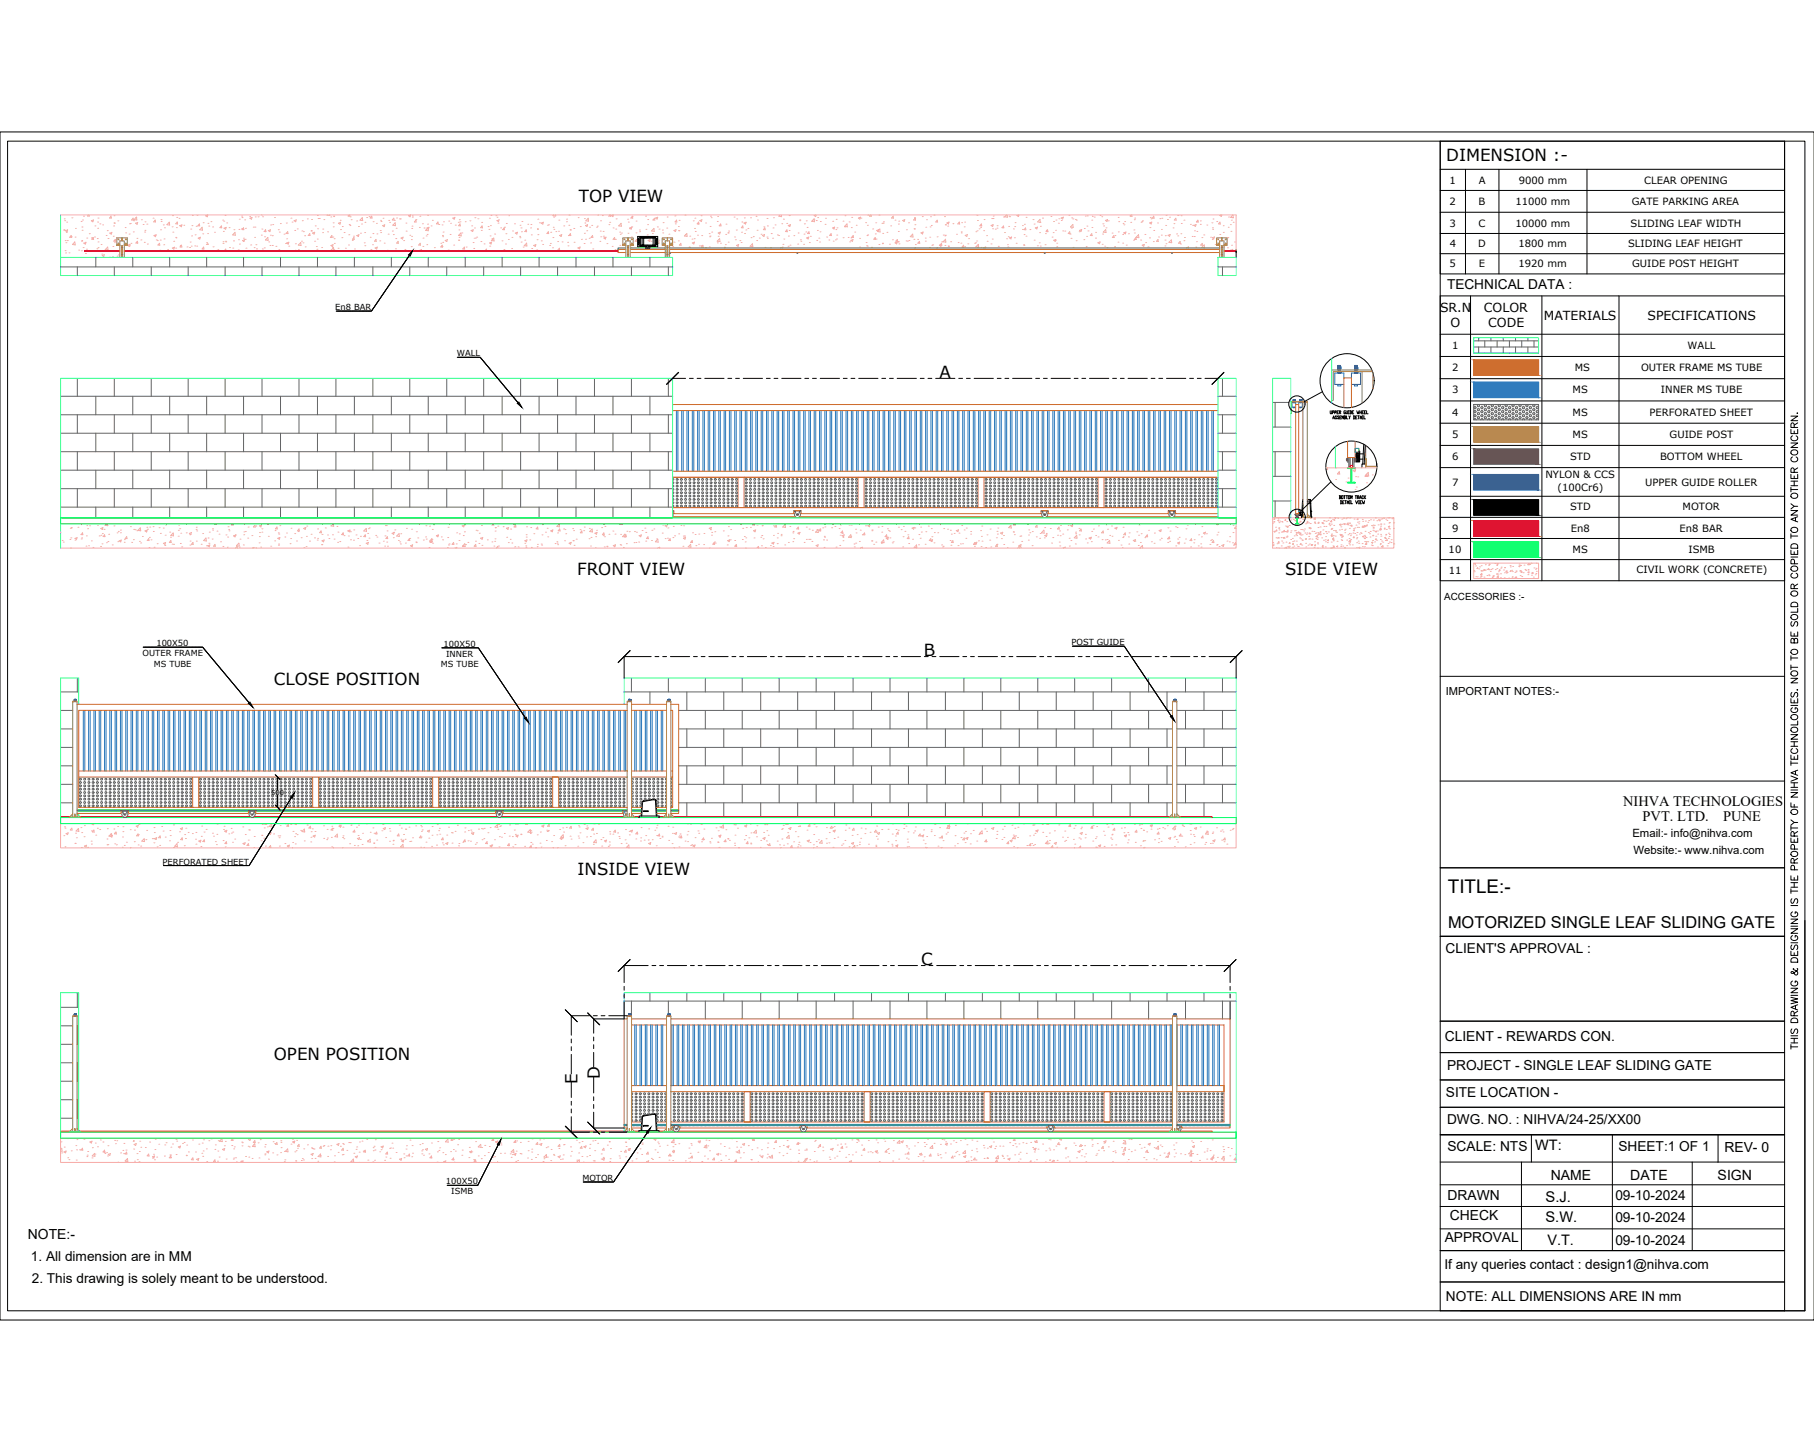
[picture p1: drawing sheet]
<svg xmlns="http://www.w3.org/2000/svg" width="1600mm" height="1280mm" viewBox="0 0 1600 1280" stroke-linecap="round" stroke-linejoin="round" font-family="sans-serif">
<defs><g id="words">
<text font-size="16.6" x="1277" y="787">TITLE:-</text>
<g font-size="14.7">
<text x="1275" y="142">DIMENSION :-</text>
<text x="510" y="178">TOP VIEW</text>
<text x="829" y="333">A</text>
<text x="509" y="507">FRONT VIEW</text>
<text x="1133" y="507">SIDE VIEW</text>
<text x="815" y="579">B</text>
<text x="242" y="604">CLOSE POSITION</text>
<text x="509" y="771">INSIDE VIEW</text>
<text x="812" y="851">C</text>
<text x="242" y="934">OPEN POSITION</text>
<text x="529" y="951" transform="rotate(-90 529 951)">D</text>
<text x="509" y="955" transform="rotate(-90 509 955)">E</text>
</g>
<text font-size="14.4" x="1277" y="818">MOTORIZED SINGLE LEAF SLIDING GATE</text>
<text font-size="13" x="1363" y="1059">S.J.</text>
<text font-size="12.9" x="1363" y="1077">S.W.</text>
<g font-size="12.8">
<text x="1354" y="1014">WT:</text>
<text x="1365" y="1097">V.T.</text>
</g>
<g font-size="12.7">
<text x="1432" y="710">NIHVA TECHNOLOGIES</text>
<text x="1449" y="723">PVT. LTD.</text>
<text x="1520" y="723">PUNE</text>
</g>
<g font-size="12.4">
<text x="1438" y="1040">DATE</text>
<text x="1515" y="1040">SIGN</text>
</g>
<g font-size="12.3">
<text x="1521" y="1015">REV- 0</text>
<text x="1368" y="1040">NAME</text>
</g>
<g font-size="12.2">
<text x="1274" y="918">CLIENT - REWARDS CON.</text>
<text x="1277" y="1058">DRAWN</text>
<text x="1279" y="1076">CHECK</text>
<text x="25" y="1092">NOTE:-</text>
</g>
<g font-size="12.1">
<text x="1276" y="943">PROJECT - SINGLE LEAF SLIDING GATE</text>
<text x="1275" y="967">SITE LOCATION -</text>
<text x="1277" y="1015">SCALE: NTS</text>
<text x="1427" y="1015">SHEET:1 OF 1</text>
<text x="1425" y="1058">09-10-2024</text>
<text x="1425" y="1077">09-10-2024</text>
<text x="1274" y="1095">APPROVAL</text>
<text x="1425" y="1097">09-10-2024</text>
</g>
<g font-size="12">
<text x="1276" y="255">TECHNICAL DATA :</text>
<text x="1275" y="840">CLIENT'S APPROVAL :</text>
<text x="1276" y="991">DWG. NO. : NIHVA/24-25/XX00</text>
<text x="27" y="1111">1. All dimension are in MM</text>
<text x="1274" y="1119">If any queries contact : design1@nihva.com</text>
<text x="28" y="1131">2. This drawing is solely meant to be understood.</text>
<text x="1275" y="1147">NOTE: ALL DIMENSIONS ARE IN mm</text>
</g>
<g font-size="11">
<text x="1270" y="275">SR.N</text>
<text x="1309" y="275">COLOR</text>
<text x="1362" y="282">MATERIALS</text>
<text x="1453" y="282">SPECIFICATIONS</text>
<text x="1279" y="288">O</text>
<text x="1312" y="288">CODE</text>
</g>
<g font-size="10">
<text x="1440" y="738">Email:- info@nihva.com</text>
<text x="1441" y="752">Website:- www.nihva.com</text>
</g>
<text font-size="9.8" x="1275" y="613">IMPORTANT NOTES:-</text>
<g font-size="8.8">
<text x="1278" y="162">1</text>
<text x="1304" y="162">A</text>
<text x="1340" y="162">9000 mm</text>
<text x="1450" y="162">CLEAR OPENING</text>
<text x="1278" y="181">2</text>
<text x="1304" y="181">B</text>
<text x="1336" y="181">11000 mm</text>
<text x="1439" y="181">GATE PARKING AREA</text>
<text x="1279" y="200">3</text>
<text x="1304" y="200">C</text>
<text x="1336" y="200">10000 mm</text>
<text x="1438" y="200">SLIDING LEAF WIDTH</text>
<text x="1279" y="218">4</text>
<text x="1304" y="218">D</text>
<text x="1339" y="218">1800 mm</text>
<text x="1436" y="218">SLIDING LEAF HEIGHT</text>
<text x="1278" y="236">5</text>
<text x="1304" y="236">E</text>
<text x="1339" y="236">1920 mm</text>
<text x="1439" y="236">GUIDE POST HEIGHT</text>
<text x="1281" y="308">1</text>
<text x="1488" y="308">WALL</text>
<text x="1281" y="327">2</text>
<text x="1389" y="327">MS</text>
<text x="1447" y="327">OUTER FRAME MS TUBE</text>
<text x="1281" y="347">3</text>
<text x="1387" y="347">MS</text>
<text x="1465" y="347">INNER MS TUBE</text>
<text x="1281" y="366">4</text>
<text x="1387" y="366">MS</text>
<text x="1455" y="366">PERFORATED SHEET</text>
<text x="1281" y="386">5</text>
<text x="1387" y="386">MS</text>
<text x="1473" y="386">GUIDE POST</text>
<text x="1281" y="406">6</text>
<text x="1385" y="406">STD</text>
<text x="1464" y="406">BOTTOM WHEEL</text>
<text x="1363" y="422">NYLON &amp; CCS</text>
<text x="1281" y="428">7</text>
<text x="1451" y="428">UPPER GUIDE ROLLER</text>
<text x="1374" y="433">(100Cr6)</text>
<text x="1281" y="450">8</text>
<text x="1385" y="450">STD</text>
<text x="1484" y="450">MOTOR</text>
<text x="1281" y="469">9</text>
<text x="1385" y="469">En8</text>
<text x="1481" y="469">En8 BAR</text>
<text x="1278" y="487">10</text>
<text x="1387" y="487">MS</text>
<text x="1489" y="487">ISMB</text>
<text x="1278" y="506">11</text>
<text x="1443" y="505">CIVIL WORK (CONCRETE)</text>
</g>
<text font-size="8.7" x="1274" y="529">ACCESSORIES :-</text>
<g font-size="7.4">
<text x="296" y="273">En8 BAR</text>
<text x="403" y="314">WALL</text>
<text x="138" y="570">100X50</text>
<text x="945" y="569">POST GUIDE</text>
<text x="391" y="570">100X50</text>
<text x="126" y="579">OUTER FRAME</text>
<text x="393" y="579">INNER</text>
<text x="136" y="588">MS TUBE</text>
<text x="389" y="588">MS TUBE</text>
<text x="143" y="762">PERFORATED SHEET</text>
<text x="393" y="1044">100X50</text>
<text x="514" y="1041">MOTOR</text>
<text x="398" y="1053">ISMB</text>
</g>
<text font-size="5.9" x="239" y="701">500</text>
</g></defs>
<!-- layer: 0 -->
<g fill="none" stroke="#2776bb" stroke-width=".88">
<path d="M1300 337h57v13h-57zM597 362v53M598 362v53M601 362v53M603 362v53M606 362v53M607 362v53M611 362v53M612 362v53M615 362v53M617 362v53M620 362v53"/>
<path d="M621 362v53M625 362v53M626 362v53M629 362v53M631 362v53M634 362v53M635 362v53M639 362v53M640 362v53M643 362v53M645 362v53M648 362v53"/>
<path d="M649 362v53M653 362v53M654 362v53M657 362v53M659 362v53M662 362v53M663 362v53M667 362v53M668 362v53M671 362v53M673 362v53M676 362v53"/>
<path d="M677 362v53M681 362v53M682 362v53M685 362v53M687 362v53M690 362v53M691 362v53M695 362v53M696 362v53M699 362v53M701 362v53M704 362v53"/>
<path d="M705 362v53M709 362v53M710 362v53M713 362v53M715 362v53M718 362v53M719 362v53M723 362v53M724 362v53M727 362v53M729 362v53M732 362v53"/>
<path d="M733 362v53M737 362v53M738 362v53M742 362v53M743 362v53M746 362v53M748 362v53M751 362v53M752 362v53M756 362v53M757 362v53M760 362v53"/>
<path d="M762 362v53M765 362v53M766 362v53M770 362v53M771 362v53M774 362v53M776 362v53M779 362v53M780 362v53M784 362v53M785 362v53M788 362v53"/>
<path d="M790 362v53M793 362v53M794 362v53M798 362v53M799 362v53M802 362v53M804 362v53M807 362v53M808 362v53M812 362v53M813 362v53M816 362v53"/>
<path d="M818 362v53M821 362v53M822 362v53M826 362v53M827 362v53M830 362v53M832 362v53M835 362v53M836 362v53M840 362v53M841 362v53M844 362v53"/>
<path d="M846 362v53M849 362v53M850 362v53M854 362v53M855 362v53M858 362v53M860 362v53M863 362v53M864 362v53M868 362v53M869 362v53M872 362v53"/>
<path d="M874 362v53M877 362v53M878 362v53M882 362v53M883 362v53M886 362v53M888 362v53M891 362v53M892 362v53M896 362v53M897 362v53M900 362v53"/>
<path d="M902 362v53M905 362v53M906 362v53M910 362v53M911 362v53M915 362v53M916 362v53M919 362v53M921 362v53M924 362v53M925 362v53M929 362v53"/>
<path d="M930 362v53M933 362v53M935 362v53M938 362v53M939 362v53M943 362v53M944 362v53M947 362v53M949 362v53M952 362v53M953 362v53M957 362v53"/>
<path d="M958 362v53M961 362v53M963 362v53M966 362v53M967 362v53M971 362v53M972 362v53M975 362v53M977 362v53M980 362v53M981 362v53M985 362v53"/>
<path d="M986 362v53M989 362v53M991 362v53M994 362v53M995 362v53M999 362v53M1000 362v53M1003 362v53M1005 362v53M1008 362v53M1009 362v53M1013 362v53"/>
<path d="M1014 362v53M1017 362v53M1019 362v53M1022 362v53M1023 362v53M1027 362v53M1028 362v53M1031 362v53M1033 362v53M1036 362v53M1037 362v53M1041 362v53"/>
<path d="M1042 362v53M1045 362v53M1047 362v53M1050 362v53M1051 362v53M1055 362v53M1056 362v53M1059 362v53M1061 362v53M1064 362v53M1065 362v53M1069 362v53"/>
<path d="M1070 362v53M73 626v54M75 626v54M78 626v54M80 626v54M83 626v54M84 626v54M88 626v54M89 626v54M92 626v54M94 626v54M97 626v54"/>
<path d="M98 626v54M102 626v54M103 626v54M106 626v54M108 626v54M111 626v54M112 626v54M116 626v54M117 626v54M120 626v54M122 626v54M125 626v54"/>
<path d="M126 626v54M130 626v54M131 626v54M134 626v54M136 626v54M139 626v54M140 626v54M144 626v54M145 626v54M148 626v54M150 626v54M153 626v54"/>
<path d="M154 626v54M158 626v54M159 626v54M162 626v54M164 626v54M167 626v54M168 626v54M172 626v54M173 626v54M176 626v54M178 626v54M181 626v54"/>
<path d="M182 626v54M186 626v54M187 626v54M190 626v54M192 626v54M195 626v54M196 626v54M200 626v54M201 626v54M204 626v54M206 626v54M209 626v54"/>
<path d="M210 626v54M214 626v54M215 626v54M218 626v54M220 626v54M223 626v54M224 626v54M228 626v54M229 626v54M232 626v54M234 626v54M237 626v54"/>
<path d="M239 626v54M242 626v54M243 626v54M247 626v54M248 626v54M251 626v54M253 626v54M256 626v54M257 626v54M261 626v54M262 626v54M265 626v54"/>
<path d="M267 626v54M270 626v54M271 626v54M275 626v54M276 626v54M279 626v54M281 626v54M284 626v54M285 626v54M289 626v54M290 626v54M293 626v54"/>
<path d="M295 626v54M298 626v54M299 626v54M303 626v54M304 626v54M307 626v54M309 626v54M312 626v54M313 626v54M317 626v54M318 626v54M321 626v54"/>
<path d="M323 626v54M326 626v54M327 626v54M331 626v54M332 626v54M335 626v54M337 626v54M340 626v54M341 626v54M345 626v54M346 626v54M349 626v54"/>
<path d="M351 626v54M354 626v54M355 626v54M359 626v54M360 626v54M363 626v54M365 626v54M368 626v54M369 626v54M373 626v54M374 626v54M377 626v54"/>
<path d="M379 626v54M382 626v54M383 626v54M387 626v54M388 626v54M391 626v54M393 626v54M396 626v54M397 626v54M401 626v54M402 626v54M405 626v54"/>
<path d="M407 626v54M410 626v54M412 626v54M415 626v54M416 626v54M420 626v54M421 626v54M424 626v54M426 626v54M429 626v54M430 626v54M434 626v54"/>
<path d="M435 626v54M438 626v54M440 626v54M443 626v54M444 626v54M448 626v54M449 626v54M452 626v54M454 626v54M457 626v54M458 626v54M462 626v54"/>
<path d="M463 626v54M466 626v54M468 626v54M471 626v54M472 626v54M476 626v54M477 626v54M480 626v54M482 626v54M485 626v54M486 626v54M490 626v54"/>
<path d="M491 626v54M494 626v54M496 626v54M499 626v54M500 626v54M504 626v54M505 626v54M508 626v54M510 626v54M513 626v54M514 626v54M518 626v54"/>
<path d="M519 626v54M522 626v54M524 626v54M527 626v54M528 626v54M532 626v54M533 626v54M536 626v54M538 626v54M541 626v54M542 626v54M546 626v54"/>
<path d="M547 626v54M550 626v54M552 626v54M560 626v54M561 626v54M564 626v54M566 626v54M569 626v54M570 626v54M574 626v54M575 626v54M578 626v54"/>
<path d="M580 626v54M583 626v54M584 626v54M560 903v54M561 903v54M564 903v54M566 903v54M569 903v54M570 903v54M574 903v54M575 903v54M578 903v54"/>
<path d="M580 903v54M583 903v54M584 903v54M593 903v54M594 903v54M597 903v54M599 903v54M602 903v54M603 903v54M607 903v54M608 903v54M611 903v54"/>
<path d="M613 903v54M616 903v54M617 903v54M621 903v54M622 903v54M625 903v54M627 903v54M630 903v54M631 903v54M635 903v54M636 903v54M639 903v54"/>
<path d="M641 903v54M644 903v54M645 903v54M649 903v54M650 903v54M653 903v54M655 903v54M658 903v54M659 903v54M663 903v54M664 903v54M667 903v54"/>
<path d="M669 903v54M672 903v54M673 903v54M677 903v54M678 903v54M681 903v54M683 903v54M686 903v54M687 903v54M691 903v54M692 903v54M695 903v54"/>
<path d="M697 903v54M700 903v54M701 903v54M705 903v54M706 903v54M709 903v54M711 903v54M714 903v54M715 903v54M719 903v54M720 903v54M723 903v54"/>
<path d="M725 903v54M728 903v54M729 903v54M733 903v54M734 903v54M737 903v54M739 903v54M742 903v54M744 903v54M747 903v54M748 903v54M752 903v54"/>
<path d="M753 903v54M756 903v54M758 903v54M761 903v54M762 903v54M766 903v54M767 903v54M770 903v54M772 903v54M775 903v54M776 903v54M780 903v54"/>
<path d="M781 903v54M784 903v54M786 903v54M789 903v54M790 903v54M794 903v54M795 903v54M798 903v54M800 903v54M803 903v54M804 903v54M808 903v54"/>
<path d="M809 903v54M812 903v54M814 903v54M817 903v54M818 903v54M822 903v54M823 903v54M826 903v54M828 903v54M831 903v54M832 903v54M836 903v54"/>
<path d="M837 903v54M840 903v54M842 903v54M845 903v54M846 903v54M850 903v54M851 903v54M854 903v54M856 903v54M859 903v54M860 903v54M864 903v54"/>
<path d="M865 903v54M868 903v54M870 903v54M873 903v54M874 903v54M878 903v54M879 903v54M882 903v54M884 903v54M887 903v54M888 903v54M892 903v54"/>
<path d="M893 903v54M896 903v54M898 903v54M901 903v54M903 903v54M906 903v54M907 903v54M911 903v54M912 903v54M915 903v54M917 903v54M920 903v54"/>
<path d="M921 903v54M925 903v54M926 903v54M929 903v54M931 903v54M934 903v54M935 903v54M939 903v54M940 903v54M943 903v54M945 903v54M948 903v54"/>
<path d="M949 903v54M953 903v54M954 903v54M957 903v54M959 903v54M962 903v54M963 903v54M967 903v54M968 903v54M971 903v54M973 903v54M976 903v54"/>
<path d="M977 903v54M981 903v54M982 903v54M985 903v54M987 903v54M990 903v54M991 903v54M995 903v54M996 903v54M999 903v54M1001 903v54M1004 903v54"/>
<path d="M1005 903v54M1009 903v54M1010 903v54M1013 903v54M1015 903v54M1018 903v54M1019 903v54M1023 903v54M1024 903v54M1027 903v54M1029 903v54M1032 903v54"/>
<path d="M1033 903v54M1038 903v54M1041 903v54M1043 903v54M1046 903v54M1047 903v54M1051 903v54M1052 903v54M1055 903v54M1057 903v54M1060 903v54M1061 903v54"/>
<path d="M1065 903v54M1066 903v54M1070 903v54M1071 903v54M1074 903v54M1076 903v54"/>
</g>
<g fill="none" stroke="#f7abae" stroke-width=".88">
<path d="M53 189h1037v32M57 193h.1M57 195h.1M59 196h.1M63 192h.1M72 195h.1M73 194h.1M74 191h.1M78 189l-1 1 2 1v-2M81 195l1-1v2zM84 199h.1M86 196h.1"/>
<path d="M86 192h.1M88 197h.1M90 198h.1M98 191v1h-1zM100 199h.1M101 190h.1M101 196h.1M101 197h.1M104 195h.1M114 197h.1M115 197h.1M117 192l1 2h-2z"/>
<path d="M118 195h.1M120 197l1-1v2zM120 192h.1M120 191l1 3h-3zM125 194h.1M126 198h.1M128 196h.1M130 198h.1M135 192h.1M137 194v2h-1zM142 194h.1M142 195h.1"/>
<path d="M144 198h.1M149 196l1 2h-3zM152 200h.1M152 190h.1M156 192h.1M156 196l1 1h-2zM158 192h.1M158 199h.1M159 199l1-1v2zM162 199h.1M169 199h.1M170 190h.1"/>
<path d="M173 199h.1M174 190h.1M176 197v2h-2zM179 196h.1M181 190l2-1v2zM183 197h.1M184 199h.1M186 195h.1M195 199l1 2h-2zM196 194h.1M197 195h.1M199 190h.1"/>
<path d="M200 197h.1M211 193h.1M213 191h.1M213 192h.1M216 194h.1M220 191h.1M220 192h2v1zM225 191h.1M228 191h.1M231 190h.1M232 191h.1M239 198h.1"/>
<path d="M241 198h.1M242 192h.1M247 197h.1M252 197h.1M257 192h.1M258 196h.1M259 195l2-1v1zM267 195h.1M271 193h.1M275 193h.1M278 199h.1M280 190h.1"/>
<path d="M281 193h.1M282 193h.1M286 194h.1M289 189l2 1v-1M292 191h.1M294 196h.1M294 200h.1M294 191h.1M298 197l2-1v2zM300 194h.1M302 200h.1M308 189l-1 1 2 1-1-2"/>
<path d="M308 198h.1M309 199h.1M309 191h.1M310 194h.1M315 195h.1M316 200h.1M319 197h.1M320 192v2h-3zM322 196h.1M323 192h.1M326 191h.1M328 191v1h-1z"/>
<path d="M329 195h.1M332 197h.1M336 194h.1M336 195h.1M337 199l2-1v2zM338 192h.1M343 194h.1M344 196h.1M347 192l1 2h-2zM348 194h.1M349 196v3h-3zM350 192h.1"/>
<path d="M352 193h.1M353 193h.1M358 197h.1M362 189l-2 1 2 1v-2M363 199h.1M364 191h.1M364 190h.1M367 194v2h-2zM367 194h.1M370 191h.1M373 197h.1M377 198h.1"/>
<path d="M377 190h.1M380 199h.1M381 194h.1M386 196l1 1h-2zM387 198h.1M390 198h.1M391 196h.1M396 195h.1M397 197h.1M399 192h2v1zM401 198h.1M404 196h.1"/>
<path d="M405 194h.1M406 196h.1M406 197v2h-2zM410 195h.1M414 195h.1M416 199h.1M419 192h.1M422 193h.1M425 196h.1M425 199v2h-1zM430 200h.1M432 192h.1"/>
<path d="M433 199h.1M433 190h.1M437 190h.1M438 194h2v1zM438 191h.1M439 197h.1M447 197h.1M449 190h.1M454 197h.1M459 199h.1M460 195h.1M465 198h.1"/>
<path d="M468 198h.1M474 193h.1M476 196h.1M477 197l2-1v2zM483 199h.1M484 198h.1M488 191h.1M488 189v1h2v-1M493 194h.1M497 199h.1M500 195h.1M500 193h.1"/>
<path d="M502 199h.1M502 190h.1M510 192h.1M512 200h.1M515 193h.1M516 197h.1M516 199l2-1v2zM519 192v3h-2zM522 199h.1M527 199h.1M527 190h.1M530 195h.1"/>
<path d="M531 190h.1M537 198h.1M538 196h.1M538 189l-1 1 2 1-1-2M541 189l-2 1 2 1v-2M543 193h.1M548 197v2h-2zM554 193h.1M554 196h.1M557 200h.1M557 191h.1M558 191v1h-2z"/>
<path d="M561 195h.1M569 191h.1M571 198h.1M571 194h.1M577 192l1 2h-2zM578 192h2v1zM585 196h.1M588 191h.1M595 190h.1M596 197h.1M597 194v2h-2zM598 200h.1"/>
<path d="M599 194h.1M604 190h.1M611 195h.1M613 192h.1M615 197h.1M616 196v1h-1l1-1M617 194h2v1zM618 190h.1M622 197h.1M626 200h.1M627 191h.1M627 192h.1"/>
<path d="M633 195h.1M633 191h.1M636 197v2h-2zM640 198h.1M647 191h.1M650 193h.1M654 196h.1M655 199v2h-1zM656 197l2-1v1zM657 192h.1M662 192h.1M667 191h.1"/>
<path d="M668 194h.1M674 200h.1M676 193h.1M677 199h.1M682 192h.1M684 198h.1M688 189l-1 2h2v-2M689 197h.1M691 193h.1M694 197h.1M695 199l2-1v2zM696 199h.1"/>
<path d="M696 190h.1M705 194h.1M709 197h.1M711 195h.1M718 194h.1M718 193v2h-2zM719 189l-1 1 1 1 1-2M720 194h.1M721 192h.1M724 195h.1M728 198h.1M728 192h.1"/>
<path d="M734 195h.1M737 193h.1M744 195h.1M745 200h.1M745 190h.1M747 197v3h-2zM749 196h.1M751 192h.1M755 199h.1M757 192l2-1-1 2zM759 192h.1M763 196h.1"/>
<path d="M765 199h.1M765 190h.1M768 189l-1 2h1v-2M772 196h.1M775 190h.1M778 197h.1M779 197h.1M779 195h.1M785 199h.1M788 191v1h-2zM789 194h.1M792 197h.1"/>
<path d="M793 195h.1M796 194h2l-1 1zM801 196h.1M807 192h.1M807 193h.1M807 198h.1M807 192v2h-1zM813 191h.1M817 194h.1M821 191h.1M821 199h.1M824 190h.1"/>
<path d="M827 194v2h-2zM833 191h.1M834 198h.1M835 197l2-1-1 1zM836 199h.1M840 197h.1M846 196v1h-1zM848 196h.1M850 200h.1M851 196h.1M861 190h.1M862 194h.1"/>
<path d="M866 197v2h-2zM868 194h.1M874 199l2-1-1 2zM875 193h.1M876 193h.1M876 190h.1M879 199h.1M885 191h.1M885 199v2h-1zM888 189l-2 2h3l-1-2M890 200h.1M890 191h.1"/>
<path d="M895 200h.1M895 196h.1M898 189l-1 1 1 1 1-2M902 199h.1M903 198h.1M905 192h.1M911 194h.1M912 197h.1M917 196h.1M917 193v3h-2zM918 199h.1M919 192h.1"/>
<path d="M927 191h.1M929 195h.1M931 194h.1M933 197h.1M934 193h.1M936 192l2-1-1 2zM936 194h.1M943 190h.1M945 192h.1M946 198v2h-2zM946 193h.1M948 193h.1"/>
<path d="M949 194h.1M957 190h.1M959 199h.1M959 190h.1M963 194h.1M963 191h.1M965 191h.1M970 190h.1M972 191h.1M973 197h.1M973 199h.1M975 194h2l-1 1z"/>
<path d="M977 195h.1M986 192h.1M987 195h.1M990 197h.1M991 198h.1M992 195h.1M997 196h.1M998 189l-1 2h1v-2M1000 194h.1M1001 192h.1M1006 196h.1M1007 195h.1"/>
<path d="M1008 195h.1M1014 196h2l-1 1zM1014 192h.1M1015 193h.1M1018 191v1h-2zM1021 197h.1M1023 193h.1M1025 192h.1M1028 199h.1M1028 190h.1M1030 193h.1M1031 192h.1"/>
<path d="M1035 197h.1M1037 192v2h-1zM1039 190h.1M1042 197h.1M1042 190h.1M1044 194h.1M1050 198h.1M1052 199h.1M1053 199l2-1-1 2zM1056 195h.1M1056 194l1 2h-2zM1059 198h.1"/>
<path d="M1059 195h.1M1064 198h.1M1069 196h.1M1070 193h.1M1073 195h.1M1076 196v1h-1zM1077 189l-1 1 1 1 1-2M1079 199h.1M1084 191h.1M1085 198h.1M1086 194h.1M1087 189l1 3h-3z"/>
<path d="M1088 196h.1M56 203h.1M57 212h.1M58 203h2l-1 1zM58 214h.1M58 205h.1M59 212h.1M63 208v1h-2zM63 209h.1M66 213v3l-2-1zM66 209h.1M67 201h.1"/>
<path d="M72 213h.1M72 212h.1M72 200h.1M72 203h.1M73 218h.1M74 214h2l-1 1zM76 220h.1M77 210h.1M79 206h.1M81 210h.1M82 209l1 2h-2zM83 209h.1"/>
<path d="M85 219h.1M86 210h.1M86 201h.1M86 218h.1M86 213h.1M89 216h.1M94 208h.1M95 203h.1M95 218v2h-2zM95 210h.1M97 206l2-1-1 1zM100 217h.1"/>
<path d="M100 208h.1M101 214h.1M102 211v2h-2zM110 201h.1M111 205h.1M113 216h2l-1 1zM113 215h.1M114 206h.1M115 215h.1M118 204h.1M121 214h.1M121 210h.1"/>
<path d="M121 213v1h-1zM124 211h.1M127 214h.1M128 205h.1M128 203h.1M130 215h.1M136 208l2-1-1 2zM137 207h.1M138 212h.1M139 212h.1M141 214v2h-2zM141 212h.1"/>
<path d="M142 203h.1M144 216h.1M145 211h.1M145 201h.1M148 220h.1M152 219l2-1-1 2zM152 205h.1M153 213h.1M155 219h.1M155 209h.1M155 210h.1M156 201h.1"/>
<path d="M159 216h.1M160 216v2h-1zM165 218h.1M167 218h.1M168 213h.1M168 202h.1M169 217h.1M169 208h.1M172 217h.1M172 207h.1M173 217h.1M175 210l2-1-1 2z"/>
<path d="M178 200l1 3h-3zM179 206h.1M180 218v2l-2-1zM182 215h.1M182 214h.1M183 215h.1M183 206h.1M187 200h.1M188 218h.1M189 205h.1M197 213h.1M197 215h.1"/>
<path d="M197 204h.1M198 201l2-1-1 2zM199 213h.1M202 201h.1M202 218h.1M205 219h.1M206 212h.1M206 202h.1M207 205l1 2h-3zM210 211h.1M211 202h.1M211 215h.1"/>
<path d="M213 202h.1M214 212l2-1-1 2zM215 210h.1M215 201v1h-2zM216 211h.1M216 201h.1M217 219h.1M221 216h.1M223 200h.1M224 218h.1M224 209h.1M225 200h.1"/>
<path d="M226 216h.1M226 219h.1M231 207h.1M231 202h.1M231 219h.1M233 218h.1M233 209h.1M234 202l1 2h-2zM236 209l1 3h-3zM237 203h2l-1 1zM237 213h.1M238 216h.1"/>
<path d="M238 207h.1M240 208h.1M240 216h.1M243 217h.1M245 202h.1M246 205h.1M250 206h.1M252 215h.1M252 206h.1M253 210h.1M253 214h2l-1 1zM254 204v2h-2z"/>
<path d="M255 217h.1M260 203h.1M260 215h.1M262 202h.1M265 214l1 2h-3zM266 213h.1M266 204h.1M267 214h.1M268 204h.1M269 208h.1M269 218h.1M273 206v2l-1-1z"/>
<path d="M274 203h.1M274 204h.1M276 205h2l-1 1zM278 213h.1M279 217h.1M280 220h.1M280 211h.1M280 202h.1M284 218h.1M284 205h.1M285 202h.1M289 204h.1"/>
<path d="M292 216h2l-1 1zM293 208v1h-2zM293 218h.1M294 209h.1M295 210h.1M295 215h.1M298 219h.1M300 202h.1M301 209h.1M303 205h.1M305 219h.1M307 216h.1"/>
<path d="M308 207h.1M311 212h.1M312 208h.1M312 209v2h-1zM313 219h.1M315 208l2-1-1 2zM318 206h.1M321 214h.1M322 205h.1M322 217h.1M327 209h.1M329 216h.1"/>
<path d="M329 206h.1M331 219l2-1-1 2zM332 211v2h-2zM332 206h.1M335 212h.1M335 203h.1M336 205h.1M339 214h.1M342 206h.1M346 204h.1M347 207h.1M349 219h.1"/>
<path d="M349 210h.1M349 201h.1M351 213v1h-1zM354 210l2-1-1 2zM356 212h.1M357 220h.1M358 204h.1M361 207h.1M363 217h.1M363 211h.1M363 208h.1M363 201h.1"/>
<path d="M370 201h.1M371 214v2h-2zM373 217h.1M373 210h.1M374 201h.1M376 208h.1M376 216h.1M376 201l2-1v2zM377 207h.1M377 201l1 2h-3zM383 218h.1M389 214h.1"/>
<path d="M390 217h.1M390 216v2h-1zM390 208h.1M390 209h.1M390 214h.1M391 205h.1M393 212l2-1-1 2zM397 207h.1M400 216h.1M404 212h.1M405 212h.1M405 203h.1"/>
<path d="M405 209h.1M406 205l1 3h-3zM407 205h.1M409 218l1 2-2-1zM411 218h.1M417 214h.1M417 202l-1 1 1 1v-1M418 219h.1M418 210h.1M418 201h.1M419 210h.1M420 209h.1"/>
<path d="M424 213h.1M424 203h.1M427 215h.1M431 202h.1M432 214l2-1-1 2zM432 217h.1M432 208h.1M434 210h.1M434 212h.1M435 210l1 2h-3zM436 206h.1M441 201h.1"/>
<path d="M443 212h.1M444 220h.1M445 201v2l-2-1zM445 200h.1M446 215h.1M446 206h.1M448 211h.1M451 219h.1M452 209h.1M452 204h.1M454 205h2v1zM458 208h.1"/>
<path d="M459 210h.1M459 201h.1M460 213h.1M460 204h.1M461 218h.1M463 212h.1M464 203v1h-1zM464 214l1 3h-3zM468 201h.1M469 207h.1M469 219h.1M471 216h2l-1 1z"/>
<path d="M474 211h.1M474 202h.1M474 207h.1M477 212h.1M479 215h.1M484 204v2h-2zM485 216h.1M485 215h.1M486 205h.1M487 218h.1M488 209h.1M488 200h.1"/>
<path d="M488 202h.1M490 204h.1M492 213h.1M493 204h.1M494 208l1-1v2zM496 213h.1M501 214h.1M501 217h.1M501 208h.1M503 203h.1M503 206v2l-1-1zM506 201h.1"/>
<path d="M506 214h.1M510 219l2-1-1 1zM513 211h.1M515 215h.1M515 206h.1M516 211h.1M517 203h.1M520 210h.1M520 200h.1M521 214h.1M523 208v1h-2zM523 219h.1"/>
<path d="M526 200h.1M529 213h.1M529 204h.1M530 209h.1M532 204h.1M532 208h.1M533 210l1-1v2zM535 215h.1M540 217h.1M541 201h.1M542 209v2h-1zM543 211h.1"/>
<path d="M543 202h.1M546 205h.1M547 216h.1M547 206h.1M548 205h.1M554 206h.1M555 202h.1M555 201l2-1v2zM557 218h.1M557 209h.1M561 205h.1M562 211v2h-2z"/>
<path d="M564 203h.1M564 204h.1M570 202h.1M570 216h.1M571 207h.1M572 212l1-1v2zM574 213h.1M575 206h.1M577 201v3h-2zM580 200h.1M581 212h.1M581 213v1h-1z"/>
<path d="M581 202h.1M584 203h.1M584 205h.1M588 201h.1M590 206h.1M593 217h.1M594 203l2-1v2zM594 214h.1M598 212h.1M599 203h.1M600 214l1 2h-2zM604 207h.1"/>
<path d="M606 206v2h-2zM608 218h.1M608 208h.1M610 211h.1M611 214l1-1v2zM612 210h.1M613 201h.1M613 204h.1M615 207h.1M617 217h.1M618 217h.1M619 208h.1"/>
<path d="M620 216v2h-1zM622 218h.1M625 206h.1M626 218h.1M626 209h.1M626 208h.1M628 205h.1M633 214h.1M633 208h.1M633 205h2v1zM635 210v3h-2zM635 214h.1"/>
<path d="M639 219v-1l1 1M640 216h.1M640 207h.1M642 205h.1M642 213h.1M643 204h.1M648 209h.1M649 211h.1M649 203h.1M650 216h1v1zM653 212h.1M654 214h.1"/>
<path d="M654 205h.1M657 206h.1M658 203h.1M660 201h.1M662 209h.1M664 215v2h-2zM664 209h.1M667 212h.1M668 203h.1M670 210h.1M671 206h.1M672 208l2-1v1z"/>
<path d="M675 201v2l-2-1zM675 218h.1M676 209h.1M677 210h.1M680 218h.1M680 206h.1M681 210h.1M682 201h.1M686 207h.1M687 208h.1M689 219l1-1v1M690 215h.1"/>
<path d="M691 211h.1M694 203v1h-1zM695 217h.1M695 208h.1M696 203h.1M697 216h.1M700 208h.1M704 215h.1M704 205h.1M706 211h.1M706 213h.1M709 215h.1"/>
<path d="M709 206h.1M711 204h.1M711 210l2-1v2zM712 200h.1M713 204l1 2h-2zM714 214h.1M715 208h.1M720 212h.1M721 203h.1M722 210h.1M723 213h.1M723 204h.1"/>
<path d="M729 209h.1M731 212h.1M733 206v2h-1zM734 201l2-1v2zM735 213h.1M737 211h.1M737 202h.1M738 211h.1M738 207h.1M738 201h.1M744 210h.1M748 209h.1"/>
<path d="M749 213h.1M750 212l2-1v2zM751 210h.1M751 201h.1M752 208l1 1h-2zM754 205h.1M758 218h.1M758 210h.1M764 214h.1M764 217h.1M765 208h.1M765 217h.1"/>
<path d="M765 207h.1M769 218h.1M770 202h.1M772 209v2h-1zM772 206h.1M773 211h.1M773 203l2-1v2zM775 216h.1M776 202v2h-2zM778 215h.1M778 214h.1M779 206h.1"/>
<path d="M782 205h.1M784 215h.1M787 211h.1M789 214l2-1v2zM791 211l1 2h-2zM792 213h.1M792 204h.1M793 215h.1M799 212h.1M799 203h.1M800 213h.1M802 212h.1"/>
<path d="M805 206v3h-2zM806 211h.1M806 202h.1M807 219h.1M807 216h.1M809 211h.1M811 213v1h-1zM812 205h2v1zM816 213h.1M816 210h.1M816 200h.1M820 218h.1"/>
<path d="M820 209h.1M820 200h.1M822 216h.1M823 216h.1M826 219h.1M826 209h.1M828 216l2-1v2zM830 214l1 2h-2zM831 213h.1M832 207h.1M833 208h.1M833 216h.1"/>
<path d="M834 207h.1M834 211v2h-2zM836 217h.1M838 213h.1M844 207h.1M845 214h.1M847 214h.1M848 204h.1M848 205h.1M850 216v2h-2zM851 217h.1M851 207h2v1z"/>
<path d="M854 215h.1M854 210h.1M860 214h.1M861 204h.1M861 212h.1M862 203h.1M863 215v3h-2zM864 202h.1M865 201h.1M865 218h.1M867 203h.1M868 219l1-1v1"/>
<path d="M869 219v-1v1M870 208h.1M871 213h.1M874 215h.1M875 211h.1M875 202h.1M878 202h.1M879 201h.1M880 217h.1M886 205h.1M888 210h.1M889 216h.1"/>
<path d="M889 218h.1M889 209h.1M890 210l2-1v2zM894 202h.1M895 210h.1M896 214h.1M902 202h.1M903 216h.1M903 207h.1M904 201l1 2-2-1zM905 208h.1M908 202h.1"/>
<path d="M912 212h.1M913 201l2-1-1 2zM915 217h.1M917 214h.1M917 205h.1M917 217h.1M922 216h.1M922 206h.1M923 203h.1M924 203v1h-1zM928 209h.1M929 205h.1"/>
<path d="M929 212l2-1v2zM931 212h.1M931 203h.1M932 214h.1M932 217h.1M937 204h.1M939 204h.1M943 204l1 2h-2zM944 206h.1M945 210h.1M945 201h.1M946 218h.1"/>
<path d="M949 212h.1M952 204h.1M952 203l2-1-1 2zM956 211h.1M956 201h.1M958 217h.1M958 208h.1M960 204h.1M963 201h.1M963 208v-2l-1 2h1M966 210h.1M966 205h.1"/>
<path d="M968 214l2-1v2zM972 215h.1M972 206h.1M974 217h.1M975 202v3h-2zM975 201h.1M976 218h.1M981 205h.1M982 208l1 1h-2zM983 217h.1M983 208h.1M986 213h.1"/>
<path d="M986 204h.1M990 207h.1M990 214h.1M991 205h2l-1 1zM993 216h.1M995 206h.1M1000 212h.1M1000 203h.1M1000 205h.1M1002 209v2h-1zM1004 207v2h-2zM1006 212h.1"/>
<path d="M1007 216l2-1v2zM1010 207h.1M1010 214h.1M1012 218h.1M1014 210h.1M1014 201h.1M1017 213h.1M1018 203h.1M1021 211l1 2h-2zM1022 209h.1M1024 207h.1M1024 202h.1"/>
<path d="M1027 217h.1M1027 212h.1M1028 208h.1M1028 215h.1M1030 207h2l-1 1zM1033 211v3h-2zM1035 201h.1M1038 206h.1M1039 208h.1M1041 213v2l-2-1zM1041 215h.1M1041 206h.1"/>
<path d="M1044 212h.1M1045 209h.1M1047 219l1-1v1M1051 208h.1M1053 209h.1M1053 203h.1M1055 218h.1M1055 213h.1M1056 204h.1M1060 209h.1M1060 215l1 1h-2zM1062 207h.1"/>
<path d="M1062 216v2h-2zM1068 209h.1M1069 211h.1M1069 210l2-1-1 1zM1069 201h.1M1070 202h.1M1072 216h.1M1076 207h.1M1079 205h.1M1079 216l1 2h-1M1082 210h.1M1083 218h.1"/>
<path d="M1083 209h.1M1083 200h.1M1086 204h.1M1086 216h.1M1089 213h.1M57 221h.1M58 223h.1M61 223h.1M69 221h.1M72 221h.1M75 223h.1M90 224h.1"/>
<path d="M90 225h2v1zM96 227h.1M99 226h.1M103 226h.1M104 225h.1M141 221h.1M191 221h.1M191 221l2-1v1M198 221l1-1v1M210 220h.1M246 220h.1M260 221h.1"/>
<path d="M263 220h.1M294 221l-2-1 2-2v3M294 220h.1M327 220h.1M342 221h.1M366 221h.1M370 221l2-1v1M395 220h.1M404 221h.1M428 221l1-1v1M473 220h.1M491 221l2-2 1 2"/>
<path d="M512 221h.1M542 220h.1M1086 221h-1l2-1v1M1169 412h45M1171 412v2h-2M1178 413h.1M1181 416l1 2h-2zM1193 415l3-1-1 2zM1206 418v2h-2zM1207 416v4l-3-1zM1210 419h.1M1213 418h.1"/>
<path d="M1178 423h.1M1187 425h.1M1189 421h.1M1195 431h.1M1196 420h.1M1196 429h.1M1197 420h.1M1205 426h.1M1090 456v27h-1037M1122 456h107v27h-107zM1123 460h.1M1124 457v1h-1z"/>
<path d="M1127 459l1-1v1zM1127 457h.1M1129 459h.1M1130 460h.1M1134 458v1h-1zM1135 460h.1M1138 458h.1M1141 458h.1M1142 459h.1M1144 459v1l-1-1h1M1146 457h.1M1146 460l1-1v1z"/>
<path d="M1149 458h.1M1153 460h.1M1156 457h.1M1160 456v2h-1zM1167 459h.1M1168 459h.1M1170 460h.1M1171 459h.1M1173 457h.1M1174 459l1 1h-2zM1175 458h.1M1176 458h.1"/>
<path d="M1176 459h.1M1178 456v1v-1M1180 457h.1M1183 458h.1M1185 457h.1M1187 457h.1M1188 456h.1M1190 457h.1M1194 458h.1M1197 458l1-1v1h-1M1198 460h.1M1201 458h.1"/>
<path d="M1202 460h.1M1204 459h.1M1207 459h.1M1209 458h.1M1211 458h.1M1213 457h.1M1214 459h.1M1216 458h.1M1216 459l1-1v1zM1218 457h.1M1219 457h.1M1220 457h.1"/>
<path d="M1222 458h.1M1223 459h.1M1224 457h.1M1225 456h.1M1228 457h.1M1229 456v1M53 469v1M55 476h.1M56 478h.1M62 476h.1M62 466h.1M62 474h.1"/>
<path d="M63 465h.1M66 475l2-1-1 1zM66 476h.1M69 465h.1M72 462h.1M72 475h.1M72 474h.1M73 470v1h-2zM76 472h.1M77 463h.1M77 466h.1M79 463h.1"/>
<path d="M81 477h.1M86 463h.1M87 472h.1M89 466l2-1-1 2zM89 472h.1M90 479h.1M90 470h.1M92 467h.1M92 471l1 2h-2zM94 462l-1 1h2v-1M94 478h.1M95 477h.1"/>
<path d="M96 471h.1M100 464h.1M103 470h.1M104 477h.1M104 468h.1M105 477l2-1-1 2zM106 470h.1M106 467h.1M110 478h.1M110 476h.1M112 473v2h-2zM115 464h.1"/>
<path d="M116 478h.1M118 476h.1M118 467h.1M119 467h.1M121 468h.1M123 477h.1M123 467h.1M124 465v3h-2zM124 479h.1M126 473h.1M128 468l2-1-1 2zM129 465h.1"/>
<path d="M130 466h.1M131 475v1h-1zM132 474h.1M132 465h.1M133 476h.1M135 464h.1M135 468h.1M139 479h.1M140 465h.1M141 470h.1M144 465h.1M144 479l2-1-1 2z"/>
<path d="M146 472h.1M146 463h.1M150 469h.1M150 474h.1M151 476v2h-2zM152 480h.1M153 470v2h-2zM153 480h.1M157 473h.1M157 467h.1M158 463h.1M158 466h.1"/>
<path d="M159 479h.1M159 470h.1M164 470h.1M164 462h.1M167 470l2-1-1 2zM167 471h.1M168 477h.1M170 478v2h-1zM173 467h.1M173 465h.1M173 477h.1M173 468h.1"/>
<path d="M177 480h.1M179 470h.1M182 474v3l-2-1zM183 474h.1M184 479h.1M185 469h.1M187 475h.1M187 466h.1M187 467h.1M189 462h.1M190 480v2l-2-1zM190 462h1"/>
<path d="M191 468h.1M193 471h.1M195 478h.1M199 472h.1M201 473h.1M201 464h.1M202 467h.1M202 468h.1M205 462l-1 1h2l-1-1M206 472h2l-1 1zM208 472h.1M211 479v2h-2z"/>
<path d="M212 475h.1M215 471h.1M215 469h.1M215 462h.1M216 468h.1M218 474h.1M219 465h.1M222 472h.1M225 463v2l-2-1zM226 464h.1M229 478h.1M229 473h.1"/>
<path d="M229 464l2-1-1 1zM229 469h.1M231 469h.1M231 466h.1M236 462h.1M237 473h.1M242 477h.1M243 468h.1M244 465l1 1h-2zM245 474h2l-1 1zM245 470h.1M246 480h.1"/>
<path d="M246 471h.1M247 463h.1M251 473h.1M253 470h.1M256 479h.1M256 475h.1M257 466h.1M260 470h.1M262 477h.1M263 469h.1M264 466v2h-2zM266 474h.1"/>
<path d="M268 466l2-1-1 2zM270 473h.1M271 464h.1M273 477h.1M274 471h.1M277 474h.1M280 476h.1M280 466h.1M280 475h.1M283 468l1 2h-2zM284 471h.1M284 477l2-1-1 2z"/>
<path d="M284 462h.1M287 465h.1M289 472h.1M290 475h.1M293 471h.1M294 462l-2 2h2v-2M295 475h.1M297 464h.1M298 478h.1M298 469h.1M300 477h.1M303 470v1h-2z"/>
<path d="M303 472h.1M307 468l2-1-1 2zM307 472h.1M309 469h.1M309 476h.1M312 476h.1M312 467h.1M314 472h.1M316 475h.1M318 473h.1M322 471v2h-1zM323 466v2h-2z"/>
<path d="M323 479l2-1-1 2zM324 476h.1M324 470h.1M325 466h.1M325 474h.1M326 465h.1M331 472h.1M332 473h.1M334 479h.1M338 477h.1M340 472h.1M340 463h.1"/>
<path d="M341 463h.1M341 478h.1M341 468h.1M342 473v2h-2zM346 470l2-1-1 2zM347 474h.1M347 469h.1M348 467h.1M351 476h.1M352 470v3l-2-1zM353 478h.1M353 479h.1"/>
<path d="M353 470h.1M358 479h.1M358 466h.1M361 475v1h-1zM361 475h.1M363 466h.1M367 478h.1M367 469h.1M369 474h.1M369 462h1M373 476h.1M375 473h.1"/>
<path d="M376 463h.1M376 475h.1M379 464h.1M381 476v2h-2zM381 476h.1M381 475v2h-2zM381 467h.1M382 479h.1M382 463h.1M385 472h2l-1 1zM386 472h.1M389 473h.1"/>
<path d="M390 476h.1M395 474h.1M395 465h.1M396 462h.1M396 479h.1M400 478v2h-1zM402 479h.1M403 470h.1M405 476h.1M405 471h.1M408 464l2-1-1 1zM409 472h.1"/>
<path d="M409 463h.1M410 469h.1M410 479v3h-2zM410 463h.1M413 478h.1M419 477h.1M420 480v2l-2-1zM420 467h.1M421 468h.1M422 479h.1M423 470h.1M424 474h2l-1 1z"/>
<path d="M425 463h.1M430 476h.1M434 478h.1M435 462l-1 1h2l-1-1M436 477h.1M437 475h.1M437 468h.1M437 465h.1M439 464h.1M444 464h.1M447 466l2-1-1 2zM447 474h.1"/>
<path d="M448 478h.1M450 475h.1M450 466h.1M451 479h.1M453 462h.1M454 464h.1M454 463h.1M455 463v2l-2-1zM463 479h.1M463 477l2-1-1 2zM464 471h.1M464 473h.1"/>
<path d="M464 464h.1M467 476h.1M468 465h.1M471 470h.1M474 480h.1M474 465v1h-1zM477 480h.1M478 471h.1M478 462h.1M481 469h.1M483 466h.1M483 473h.1"/>
<path d="M486 468l2-1-1 2zM490 479h.1M491 478h.1M491 479h.1M492 470h.1M493 462l1 2h-3zM494 466v2h-2zM497 466h.1M498 477h.1M498 467h.1M499 470h.1M502 479l2-1-1 2z"/>
<path d="M505 466h.1M505 476h.1M506 477h.1M506 468h.1M508 475h.1M512 467h.1M513 468v2h-1zM515 468h.1M515 465h.1M519 475h.1M520 466h.1M521 474h.1"/>
<path d="M522 466v3h-2zM525 470l2-1-1 2zM525 473h.1M526 467h.1M531 465h.1M532 472h.1M532 462h.1M533 470v1h-2zM533 473h.1M533 464h.1M537 471h.1M541 468h.1"/>
<path d="M542 471h.1M546 462h.1M547 471h.1M548 462h.1M548 462h1M551 471v2h-2zM552 471v2h-1zM552 479h.1M553 468h.1M555 469h.1M559 478h.1M560 469h.1"/>
<path d="M561 478h.1M561 469h.1M563 478h.1M564 472l2-1-1 2zM566 468h.1M569 466h.1M570 477h.1M570 469h.1M571 473l1 2h-2zM575 476h.1M575 467h.1M577 466h.1"/>
<path d="M579 475h.1M580 475v3h-2zM584 470h.1M585 463h.1M587 463h1v1zM587 475h.1M589 474h.1M589 465h.1M591 475v2l-1-1zM593 474h.1M594 464h.1M595 472h.1"/>
<path d="M599 471h.1M601 463h.1M603 472h.1M603 474h2l-1 1zM603 463h.1M604 472h.1M609 480v2h-2zM610 477l1 1h-2zM611 470h.1M611 462h.1M613 471h.1M616 480h.1"/>
<path d="M616 471h.1M621 470h.1M626 466l1-1v2zM627 467h.1M628 472h.1M628 469h.1M630 478v2h-1zM630 478h.1M630 469h.1M631 479h.1M638 468h.1M642 477l2-1-1 1z"/>
<path d="M642 472h.1M642 464h.1M644 476h.1M644 467h.1M648 476h.1M649 480l1 2-2-1zM653 462h.1M655 476h.1M655 466h.1M657 473h.1M657 478h.1M658 474h.1"/>
<path d="M658 465h.1M662 465h.1M665 468l1-1v2zM665 462l-1 1h1v-1M665 474h.1M668 463h.1M671 474h.1M672 472h.1M672 463h.1M673 475h.1M681 479l2-1-1 2zM682 463h.1"/>
<path d="M682 472h.1M685 463v2l-2-1zM685 479h.1M686 474h.1M686 470h.1M689 472h.1M689 471h.1M692 462l1 3h-3zM695 478h.1M697 464h.1M699 477h.1M699 470h.1"/>
<path d="M700 468h.1M700 475h.1M704 470l1-1v2zM704 465v1h-1zM705 469h.1M709 478h.1M711 465h.1M711 475h.1M713 475h.1M714 466h.1M714 475h.1M716 477h.1"/>
<path d="M716 467h.1M721 467h.1M721 467l1 2h-3zM723 467h.1M724 466v2h-2zM726 465h.1M726 476h.1M727 473h.1M727 462h1M727 474h.1M728 464h.1M729 476h.1"/>
<path d="M733 465h.1M734 462h.1M736 464h.1M740 466h.1M741 472h.1M741 463h.1M743 472l1-1v2zM743 470h.1M743 468v2h-1zM743 474h.1M743 477h.1M749 463h.1"/>
<path d="M750 473h.1M751 463h.1M751 474h-3l2-3 1 3M753 480h.1M755 466h.1M755 479h.1M755 470h.1M757 462h.1M758 477h.1M759 467h.1M761 471h.1M762 470l1 1h-2z"/>
<path d="M763 463h.1M765 463h2v1zM769 477h.1M769 468h.1M769 467h.1M771 480h.1M772 478h.1M774 465h.1M777 479h.1M778 469h.1M778 464h.1M779 476l1 2h-3z"/>
<path d="M782 474h2l-1 1zM782 471v2h-1zM782 475h.1M783 466h.1M784 468h.1M785 474h.1M787 479h.1M788 478h.1M790 462h.1M792 465h.1M795 467h.1M796 473h.1"/>
<path d="M797 464h.1M798 468h.1M801 471h.1M801 479h.1M801 473l1 2h-2zM804 466l2-1v1zM805 475h.1M807 465h.1M810 471h.1M811 462h.1M812 474h.1M812 465h.1"/>
<path d="M813 469h.1M816 480h.1M817 469h.1M819 464h.1M821 477l1-1v1zM821 477v-2l-1 1 1 1M821 466h.1M822 473h.1M824 478h.1M824 469h.1M827 470h.1M829 462h.1"/>
<path d="M832 466h.1M836 467h.1M838 476h.1M838 467h.1M839 471h.1M840 477l1 1h-2zM842 470h.1M843 468l2-1v2zM846 470h.1M847 479h.1M848 463h.1M849 479h.1"/>
<path d="M850 467h.1M852 475h.1M852 465h.1M856 471h.1M856 469h.1M860 479l2-1-1 2zM860 478v2h-1zM863 477h.1M865 468h.1M866 473h.1M866 464h.1M866 477h.1"/>
<path d="M871 471h.1M873 476h.1M873 466h.1M879 474h.1M879 480h.1M879 468h.1M879 480l1 2h-2zM880 471h.1M880 465h.1M882 470l2-1v2zM883 475h.1M885 472h.1"/>
<path d="M885 480h.1M890 464h.1M892 463v2h-2zM893 478h.1M894 469h.1M895 462l-1 1h1v-1M895 471h.1M899 473h.1M900 472h.1M901 477h.1M906 462h1M907 476h.1"/>
<path d="M907 472h.1M907 467h.1M907 462h.1M908 470h.1M910 469h.1M914 473h.1M914 463l1 2-2-1zM917 475h.1M917 470h.1M921 467v3h-2zM921 474h.1M921 465h.1"/>
<path d="M921 472l2-1v2zM923 470h.1M926 466h.1M927 479h.1M928 474h.1M933 472h.1M934 465v1h-1zM934 478h.1M935 468h.1M935 472h.1M935 463h.1M937 471h.1"/>
<path d="M941 467h.1M942 463h.1M943 474h.1M944 463h2v1zM944 476h.1M948 479h.1M949 469h.1M949 470h.1M950 472v2h-3zM952 466h.1M952 471h.1M953 466l1 2h-2z"/>
<path d="M957 475h.1M959 479h.1M960 474h2v1zM962 474h.1M962 477h.1M963 468h.1M964 466h.1M966 472h.1M968 473h.1M969 464h.1M972 476h.1M973 468v2h-1z"/>
<path d="M975 476h.1M976 463h.1M976 476h.1M977 467h.1M979 476v3h-3zM979 472h.1M980 464h.1M981 473h.1M983 466l2-1v1zM986 476h.1M990 474h.1M990 465h.1"/>
<path d="M991 473h.1M992 470l1 1h-2zM995 473h.1M996 480h.1M996 470h.1M999 476h2v1zM1001 477h.1M1003 469h.1M1004 472h.1M1005 463h.1M1006 478h.1M1006 470h.1"/>
<path d="M1010 474h.1M1012 471v2h-1zM1013 467h.1M1015 478h.1M1018 479h.1M1018 470h.1M1022 468h.1M1022 468l2-1v2zM1023 476h.1M1024 474h.1M1030 475h.1M1030 478h.1"/>
<path d="M1030 465h.1M1031 473l1 2h-2zM1032 477h.1M1032 468h.1M1037 464h.1M1038 465h.1M1039 479l1-1v2zM1039 475h.1M1040 474h.1M1044 479h.1M1046 475h.1M1046 466h.1"/>
<path d="M1047 463h.1M1051 475v2l-2-1zM1053 478h.1M1053 476h.1M1054 462h.1M1057 471h.1M1058 462h.1M1059 479h.1M1060 473h.1M1060 464h.1M1061 470l2-1v2zM1064 471h.1"/>
<path d="M1067 480h.1M1068 476h.1M1069 476h.1M1070 477l1 1h-2zM1073 462h.1M1073 471h.1M1073 480h.1M1074 462h.1M1074 469h.1M1082 477h.1M1084 478h.1M1084 473h.1"/>
<path d="M1085 462h1M1087 478h.1M1087 469h.1M1087 463h.1M1090 478v2h-2zM1090 464l-1 2h1M1122 478h.1M1123 461h.1M1123 480h.1M1124 469l1-1-1 1zM1124 469h.1M1125 465h.1"/>
<path d="M1125 474h.1M1126 467v1h-1zM1126 479h.1M1126 474h.1M1127 474h.1M1127 479h.1M1128 474h.1M1128 470h.1M1128 466h.1M1128 465h.1M1128 477v1h-1zM1128 461h.1"/>
<path d="M1128 467h.1M1130 474h.1M1130 469h.1M1130 477h.1M1131 460h.1M1131 469h.1M1131 479h.1M1132 474h1h-1zM1133 474h.1M1133 467v2h-1zM1133 469h.1M1134 464h.1"/>
<path d="M1134 478h.1M1134 473h.1M1135 469h.1M1135 464h.1M1135 473h.1M1135 464h1v1zM1135 467h.1M1136 464h.1M1136 468v1h-1zM1137 463h.1M1138 478v1h-1l1-1M1138 469h.1"/>
<path d="M1138 476h.1M1139 468h.1M1140 480l1-1v1zM1140 475h.1M1140 477h.1M1141 477h.1M1141 472h.1M1142 468h.1M1142 463h.1M1143 468h.1M1143 471h.1M1143 470l1-1v1z"/>
<path d="M1143 477h.1M1144 463h.1M1144 472h.1M1145 461h.1M1145 470h.1M1145 469l1 1h-1zM1146 474h.1M1147 472h.1M1147 475h.1M1147 467h.1M1147 470v1h-1zM1147 479v1z"/>
<path d="M1148 476h.1M1148 471h.1M1149 467h.1M1149 476h.1M1150 468h.1M1151 466h.1M1151 470h.1M1151 475h1v1zM1151 462h.1M1151 479h.1M1152 471h.1M1152 461h.1"/>
<path d="M1153 470h.1M1154 461h.1M1154 473h.1M1154 475h.1M1155 465v1zM1155 480h.1M1155 475h.1M1155 470v1v-1zM1155 471h.1M1155 466h.1M1156 461h.1M1156 466h.1"/>
<path d="M1157 468h.1M1157 475h.1M1157 480v1h-1zM1159 468h.1M1159 460h.1M1159 478h.1M1160 461h.1M1160 470h.1M1161 475h.1M1161 470h.1M1162 476h.1M1162 472v1h-1z"/>
<path d="M1162 479h.1M1162 471h.1M1162 474h.1M1162 469h.1M1162 465h.1M1163 460h.1M1163 471l1-1-1 1zM1163 460v1h-1zM1164 469h.1M1164 464h.1M1165 471h-1zM1166 474h.1"/>
<path d="M1166 461h1zM1167 467h.1M1167 462h.1M1167 470h.1M1167 476h.1M1168 464h.1M1169 476h.1M1169 478h.1M1169 473h.1M1169 469h.1M1169 464h.1M1170 470h.1"/>
<path d="M1171 478h.1M1171 476h1l-1 1zM1172 469h.1M1173 463h.1M1173 461v1h-1zM1174 478h.1M1174 466h1v1zM1174 462h.1M1174 473h.1M1174 471h.1M1175 466h.1M1175 471v1h-1z"/>
<path d="M1175 475h.1M1176 477h.1M1176 472h.1M1176 476h.1M1176 468h.1M1176 474v2l-1-1zM1176 463h.1M1178 472h.1M1178 468h.1M1178 469h.1M1179 469h.1M1179 477h.1"/>
<path d="M1181 467h.1M1181 462h.1M1182 471h.1M1182 472l1-1v1zM1183 464h.1M1183 462v1h-1zM1183 472h.1M1183 476h.1M1183 471h.1M1183 474h.1M1183 467h.1M1183 462h.1"/>
<path d="M1184 472l1 1h-1zM1185 462h.1M1185 462h1zM1186 467h.1M1186 470h.1M1186 466h.1M1188 476h.1M1189 463h.1M1189 471h.1M1189 461v1h-1zM1190 479h.1M1190 475h.1"/>
<path d="M1190 461h.1M1190 470h.1M1190 466h.1M1190 477h1v1zM1190 463h.1M1191 477h.1M1191 476v2h-1zM1191 472h.1M1191 476h.1M1191 471h.1M1192 463v1zM1193 470h.1"/>
<path d="M1194 467v1zM1194 466h.1M1194 473v1zM1195 470h.1M1195 465h.1M1196 463h.1M1196 472h.1M1196 475h.1M1196 478h.1M1197 474h.1M1197 469h.1M1197 465h.1"/>
<path d="M1197 460h.1M1198 477h.1M1198 465h.1M1198 479h.1M1198 462h.1M1199 471h.1M1200 470h.1M1201 470h.1M1201 479h.1M1202 465h.1M1202 473h1h-1zM1202 464v1h-1l1-1"/>
<path d="M1203 463h.1M1203 472h.1M1203 463v1h-1zM1203 464h.1M1204 477h.1M1204 473h.1M1204 468h.1M1204 474v1h-1zM1204 464h.1M1205 479h.1M1205 474h.1M1205 463h1v1z"/>
<path d="M1205 477h.1M1205 479v1h-1zM1206 478h.1M1206 460h.1M1207 469h.1M1208 470h.1M1208 473h.1M1208 468h.1M1210 463h.1M1210 478h1l-1 1zM1210 478h.1M1210 464h.1"/>
<path d="M1211 476h.1M1211 472h.1M1211 467h.1M1211 463h.1M1212 465h-1zM1212 468h.1M1212 463h.1M1212 478h.1M1213 469l1-1v1zM1213 473h.1M1214 475v1h-1zM1214 476h.1"/>
<path d="M1215 468h.1M1215 471h.1M1215 463h.1M1217 467h.1M1217 476h.1M1217 479h.1M1217 462h.1M1218 471h.1M1218 464h.1M1218 467h.1M1218 462h.1M1218 465v2h-1z"/>
<path d="M1218 473h.1M1218 477h.1M1220 478h.1M1221 462h.1M1221 474h1zM1221 465l1 1h-1zM1222 476h.1M1222 472h.1M1222 475h.1M1222 471h.1M1223 467h.1M1223 476l1 1-1-1z"/>
<path d="M1224 479h.1M1224 475h.1M1224 464h1v1zM1225 470h.1M1225 466h.1M1225 464h.1M1225 461h.1M1225 473h.1M1225 478h.1M1225 471h.1M1226 466h.1M1227 478h.1"/>
<path d="M1227 476h.1M1229 466h.1M1229 461h.1M1229 479h.1M62 483h.1M76 481h.1M78 481h.1M82 483h.1M89 482h.1M99 480h.1M131 483h.1M136 482h.1"/>
<path d="M145 481h.1M160 482h.1M168 480h.1M182 481h.1M183 481l2-1-1 2zM197 482h.1M200 482h.1M208 483l1-1v1M211 482h.1M215 480h.1M222 483h2M226 483h.1"/>
<path d="M230 482h.1M239 481h.1M246 481h.1M268 483h.1M270 482h.1M284 480h.1M307 482h.1M317 481h.1M339 481h.1M342 481h.1M362 481l2-1-1 2zM378 483h.1"/>
<path d="M395 483h.1M396 480h.1M401 483l2-1v1M408 481h.1M411 480h.1M425 481h.1M436 481h.1M438 483l1-1v1M440 481h.1M454 482h.1M457 482h.1M464 481h.1"/>
<path d="M464 482h.1M469 483h.1M474 482h.1M478 480h.1M492 480h.1M506 481h.1M521 481h.1M525 483h.1M533 482h.1M535 482h.1M541 481l2-1-1 2zM547 480h.1"/>
<path d="M550 483h.1M580 483l2-1v1M602 482h.1M614 481h.1M621 480h.1M626 483h.1M641 480h.1M657 483h.1M668 483l1-1v1M672 481h.1M675 483h.1M679 481h.1"/>
<path d="M682 482h.1M692 480h.1M720 481l2-1-1 2zM727 483h.1M737 482h.1M741 481h.1M753 482h.1M759 483l2-1-1 1M796 482h.1M808 480l1 3h-3zM810 480h.1M830 480h.1"/>
<path d="M831 482h.1M832 482h.1M839 481h.1M845 481h.1M859 482h.1M865 482h.1M869 483h.1M874 482h.1M888 483h.1M898 483l1-1v1M899 481l2-1-1 2zM900 482h.1"/>
<path d="M910 481h.1M935 481h.1M938 483l2-1-1 1M943 481h.1M972 483h.1M989 480h.1M990 483h.1M1004 481h.1M1006 483h-1l3-2v2M1037 481h.1M1050 482h.1M1057 481h.1"/>
<path d="M1059 482h.1M1075 482h.1M1078 481l1-1v2zM1088 481h.1M1123 481h.1M1126 483h.1M1128 483h.1M1130 481h.1M1133 483h.1M1134 482h.1M1134 483h1M1136 482h.1"/>
<path d="M1136 483h.1M1137 482h.1M1140 482h.1M1141 481h.1M1144 480h.1M1144 482h.1M1145 482h.1M1148 480h.1M1152 482h.1M1154 481h.1M1157 480h.1M1159 482h.1"/>
<path d="M1159 481l1-1v1zM1162 483h.1M1166 483h.1M1167 481v1h-1zM1169 482h.1M1173 483h.1M1175 483h.1M1176 481h.1M1176 483h.1M1177 482h-1zM1179 482l1-1-1 1zM1182 482h.1"/>
<path d="M1183 480h.1M1184 481h.1M1186 483v-1v1M1188 481h.1M1190 480h.1M1193 480h.1M1196 483h.1M1199 483h-1l1-1v1M1202 482h.1M1203 482h.1M1210 480h.1M1210 481h.1"/>
<path d="M1215 482h.1M1217 480h.1M1218 482h.1M1220 481v1h-1zM1223 481h.1M1300 496h57v14h-57zM1301 497h.1M1301 499h.1M1305 500h.1M1306 499h.1M1310 498h.1M1313 498h.1"/>
<path d="M1313 497h.1M1319 497h.1M1320 498h1zM1320 497h.1M1321 497h.1M1324 500h.1M1332 499h.1M1332 500h.1M1334 499h.1M1340 499v1zM1340 497h.1M1341 499h.1"/>
<path d="M1341 498h.1M1344 498h.1M1348 497h.1M1348 497l1 1h-2zM1349 497h.1M1350 496h.1M1355 496h.1M1300 503h.1M1300 504h.1M1302 508h.1M1303 508h.1M1303 500v1z"/>
<path d="M1304 501h.1M1305 509h.1M1306 508h.1M1306 503h.1M1307 505v2l-1-1zM1307 503h.1M1308 503h.1M1309 502h1l-1 1zM1309 509h.1M1310 503h.1M1311 507h.1M1311 502h.1"/>
<path d="M1313 501v1h-1zM1313 507h.1M1313 502h.1M1314 504h.1M1315 502h.1M1316 509h.1M1316 501h.1M1317 508h1h-1zM1319 502h.1M1320 506h.1M1320 501h.1M1321 506h.1"/>
<path d="M1321 508v1h-1zM1322 504h.1M1323 502v1h-1zM1323 509h.1M1323 506h.1M1324 501h.1M1326 502h.1M1327 509h.1M1327 505h.1M1327 500h.1M1328 504l1-1v1zM1329 505h.1"/>
<path d="M1329 504h.1M1330 510h.1M1332 503l1 1h-1zM1333 503h.1M1333 509h.1M1334 508h.1M1334 504h.1M1336 510h.1M1336 505h.1M1336 509h1zM1337 509h.1M1337 504h.1"/>
<path d="M1337 503h.1M1338 510h.1M1340 503h.1M1341 507h.1M1341 503h.1M1342 508h.1M1342 504v1zM1343 505h.1M1345 502h.1M1346 503h.1M1348 507h.1M1348 505l1-1-1 1z"/>
<path d="M1348 502h.1M1348 503h.1M1351 505h.1M1351 507h.1M1352 505h-1h1M1352 509h.1M1353 501h.1M1354 507h.1M1354 502h.1M1355 506h.1M1355 501h.1M1355 504h.1"/>
<path d="M1356 510h1M53 721v26h1037v-26M56 737h.1M57 729h.1M57 730h.1M58 735l2-1v2zM63 730l1 2h-2zM67 734h.1M67 738h.1M69 730l1 3-3-1zM71 730h.1M72 734h.1"/>
<path d="M74 738h.1M74 728h.1M81 732h.1M81 727h.1M81 726l1 1 1-1M83 732v1h-2zM84 736h.1M86 730h.1M88 731h.1M94 740h.1M95 730h.1M97 737l2-1v2z"/>
<path d="M98 735l1 2h-3zM100 731h.1M102 734h.1M102 733l1 2h-2zM104 728h.1M108 738h.1M108 729h.1M108 733h.1M115 731h.1M119 732h.1M120 728h2l-1 1zM122 735v2h-2z"/>
<path d="M122 736h.1M122 727h.1M127 739v3l-2-1zM129 732h.1M134 739h.1M135 739h.1M136 729h.1M136 734h.1M136 739l2-1v2zM141 737l1 2-2-1zM143 729h.1M144 733h.1"/>
<path d="M146 738h.1M150 732h.1M150 737h.1M153 727h.1M158 733h.1M159 730h2l-1 1zM161 739v1h-2zM163 736h.1M164 739h.1M164 730h.1M166 734h.1M170 735h.1"/>
<path d="M172 740h.1M173 734h.1M178 737h.1M178 728h.1M180 733h.1M182 731h.1M187 734h.1M188 737h.1M191 735h.1M192 726h.1M197 731h.1M198 728h.1"/>
<path d="M198 733l2-1-1 2zM202 735h.1M204 730h.1M204 734h.1M205 733h.1M207 740h.1M214 729h.1M216 736h.1M219 731h.1M220 732h.1M224 737h.1M231 736h.1"/>
<path d="M231 727h.1M233 739h.1M233 730h.1M234 726l1 1v-1M236 729h.1M237 735l2-1v2zM239 726l1 3-3-1zM241 735h.1M242 726h.1M245 737h.1M246 738h.1M247 737h.1"/>
<path d="M247 728h.1M252 726h.1M254 727l1 1h-2zM256 727h.1M258 733h.1M260 737h.1M260 726h.1M261 735h.1M262 726l-1 1-1-1M262 736h.1M265 732h.1M268 731l1 2h-3z"/>
<path d="M271 727h.1M274 728v2h-2l2-2M274 738h.1M274 733h.1M275 731h.1M276 737l2-1-1 2zM278 733h.1M285 728h.1M285 739h.1M289 731h.1M289 739h.1M292 738h.1"/>
<path d="M293 728h.1M293 730l1 2h-2zM294 730h.1M297 735l1 3-3-1zM299 728l2-1-1 2zM299 727h.1M300 729h.1M302 738h.1M302 729h.1M303 737h.1M303 739h.1M309 728h.1"/>
<path d="M310 726h.1M313 732v1h-2zM314 729h.1M315 739l2-1v2zM316 736h.1M316 727h.1M318 740h.1M320 735h.1M323 726h.1M326 740l1 2h-3zM327 734h.1M329 730h.1"/>
<path d="M330 734h.1M332 733v2h-1zM337 732h.1M338 727h.1M338 730h2l-1 1zM340 738h.1M343 730h.1M344 733h.1M352 735v2h-2zM352 727h.1M354 740h.1M354 730h.1"/>
<path d="M356 736h.1M357 740h.1M358 731h.1M361 729h.1M364 738h.1M367 728h.1M371 728h.1M371 737v2l-1-1zM371 738h.1M372 729h.1M372 733h.1M372 732h.1"/>
<path d="M377 733l2-1-1 1zM378 739h.1M381 736h.1M381 729h.1M385 736h.1M386 727h.1M387 732h.1M388 730h.1M388 735h.1M391 739v1h-2zM394 736h.1M396 729h.1"/>
<path d="M398 734h.1M399 734h.1M401 733h.1M403 727h.1M410 733h.1M410 730h.1M413 732h.1M415 732h.1M416 733h.1M416 735l2-1-1 2zM422 731h.1M425 730h.1"/>
<path d="M426 731h.1M427 739h.1M427 730h.1M430 734h.1M432 729h.1M439 727v2h-2zM439 726l1 1v-1M439 731h.1M440 738h.1M441 728h.1M442 728h.1M442 738h.1"/>
<path d="M445 735h.1M449 737h.1M449 727h.1M452 737h.1M454 732h.1M455 735h.1M455 726h.1M455 737l2-1-1 2zM456 726h.1M459 735h.1M459 736h.1M464 726h-1l2 1v-1"/>
<path d="M468 731v3l-2-1zM468 735h.1M468 732h.1M468 734h.1M474 736h.1M477 733h.1M478 728l2-1-1 2zM482 732h.1M483 733h.1M484 732h.1M484 727l1 1h-2zM488 736h.1"/>
<path d="M494 731h.1M494 739l2-1-1 2zM496 739h.1M496 730h.1M497 736v2h-2zM497 733h.1M499 729h.1M503 737h.1M504 740h.1M504 728v2h-2zM510 737h.1M510 728h.1"/>
<path d="M510 739h.1M511 729h.1M512 734h.1M515 727h.1M517 730h2l-1 1zM517 738h.1M518 728h.1M521 737h.1M523 730v2h-1zM524 735h.1M524 726h.1M526 735h.1"/>
<path d="M528 727h.1M532 738h.1M538 733h.1M538 735h.1M541 735h.1M543 732v1h-2zM545 734h.1M546 737h.1M546 739h.1M552 731h.1M555 733h.1M555 736h.1"/>
<path d="M556 732h2l-1 1zM561 740h.1M562 735h.1M562 733v2h-1zM565 739h.1M565 729h.1M570 737h.1M572 731h.1M577 732h.1M579 730h.1M579 736h.1M579 727h.1"/>
<path d="M582 735v2h-2zM582 739h.1M584 738h.1M584 737h.1M589 728h.1M593 735h.1M593 729h.1M595 735l2-1-1 2zM599 738h.1M599 737h.1M600 735h.1M601 737v2l-1-1z"/>
<path d="M606 736h.1M606 726h.1M607 733h.1M609 726h.1M613 738h.1M616 732h.1M616 735h.1M618 726l1 1v-1M621 740h.1M621 731h.1M627 739h.1M631 730h.1"/>
<path d="M633 732h.1M634 737l2-1-1 2zM634 738h.1M635 729h.1M638 727v3h-2zM640 731h.1M642 739h.1M642 740h.1M647 727h.1M648 736h.1M649 727h.1M650 730h.1"/>
<path d="M657 728l2-1-1 2zM658 736h.1M660 739h.1M662 726h.1M662 734h.1M667 732v2h-2zM667 738h.1M668 728h.1M673 739l2-1-1 2zM673 734h.1M674 727h.1M676 732h.1"/>
<path d="M676 727h.1M678 736h.1M689 731h.1M690 740h.1M690 731h.1M691 728h.1M694 726l-1 1h2v-1M695 734h.1M696 730h2l-1 1zM696 736v3h-2zM701 733h.1M704 738h.1"/>
<path d="M704 728h.1M705 728h.1M712 732h.1M714 727v1h-1zM718 736h.1M718 727h.1M720 729h.1M729 739h.1M729 730h.1M731 734h.1M734 728v2h-2zM734 729h.1"/>
<path d="M735 732h2l-1 1zM736 729h.1M736 739h.1M739 738h.1M745 732h.1M746 727h.1M749 730h.1M752 736h.1M753 730v2h-1zM756 736h.1M759 739h.1M759 730h.1"/>
<path d="M763 735h.1M763 731h.1M767 734h.1M772 732l1 1h-2zM773 737h.1M773 733h.1M773 728h.1M774 735l2-1-1 2zM774 740h.1M778 731h.1M783 731h.1M787 735h.1"/>
<path d="M787 726h.1M790 737h.1M790 731h.1M792 733v2h-1zM792 732h.1M797 726l1 1v-1M797 730h.1M799 728h.1M800 740h.1M801 733h.1M806 734h.1M807 732h.1"/>
<path d="M807 729h.1M811 735l1 2h-2zM813 737l2-1-1 2zM815 732h.1M817 737h.1M821 733h.1M821 731h.1M824 736h.1M824 727h.1M828 739h.1M829 730h.1M831 737v2l-1-1z"/>
<path d="M834 735h.1M836 728l1-1v2zM836 734h.1M837 728v2h-2zM837 729h.1M842 737h.1M843 728h.1M848 738h.1M850 734h.1M850 739l1 1h-2zM851 733h.1M852 739l2-1-1 2z"/>
<path d="M853 726h.1M856 735h.1M858 732h.1M863 736h.1M865 735h.1M866 732v3h-2zM869 731h.1M870 733h.1M875 730l2-1-1 2zM879 739h.1M879 736h.1M879 733h.1"/>
<path d="M884 740h.1M884 731h.1M885 738h.1M886 728h.1M893 727h.1M894 736h.1M895 730h.1M895 737v2h-2zM896 737h.1M897 738h.1M898 729h.1M903 726h.1"/>
<path d="M908 737h.1M911 727h.1M911 736h.1M912 727h.1M913 735h.1M914 732h2l-1 1zM919 727h.1M920 734h.1M923 737h.1M924 726l-1 1h2v-1M925 734h.1M930 732h.1"/>
<path d="M934 727h.1M937 738h.1M939 733h.1M941 738h.1M944 727v1h-1zM947 740h.1M947 730h.1M948 728h.1M952 739h.1M953 735l2-1-1 1zM953 740h.1M953 731h.1"/>
<path d="M954 729h.1M957 739h.1M957 735h.1M963 728h.1M963 728l1 2h-2zM964 728h.1M966 739h.1M967 738h.1M967 729h.1M973 733h.1M974 736h.1M976 726l1 1v-1"/>
<path d="M977 729h.1M980 739h.1M981 736h.1M981 740h.1M981 727h.1M981 735h.1M983 730v2h-1zM989 730h.1M991 734h.1M992 737l2-1-1 2zM992 730h.1M995 734h.1"/>
<path d="M995 736h.1M1000 727h.1M1002 732l1 2-2-1zM1005 727h.1M1005 726h.1M1006 730h.1M1008 726h-3M1008 732h.1M1009 732h.1M1011 733h.1M1014 728l2-1v2zM1015 727h.1"/>
<path d="M1015 731h.1M1021 731h.1M1022 734v1h-1zM1022 739h.1M1022 730h.1M1025 730h.1M1027 731h.1M1029 728h.1M1031 739l2-1-1 2zM1035 731h.1M1035 738h.1M1036 737h.1"/>
<path d="M1036 728l1 3h-3zM1036 728h.1M1041 735l1 2h-2zM1042 737h.1M1043 727h.1M1043 728h.1M1044 728h.1M1049 726h.1M1050 732h.1M1050 735h.1M1050 726h.1M1052 736h.1"/>
<path d="M1053 737h.1M1053 730l2-1v2zM1058 729h.1M1061 737v2l-1-1zM1064 734h.1M1064 733h.1M1065 733l1 2h-3zM1069 735h.1M1070 733h.1M1073 730h.1M1076 733h.1M1078 732h.1"/>
<path d="M1079 733h.1M1080 739l1 1h-2zM1085 732h.1M1087 731h.1M1087 730h.1M57 746h.1M66 743h.1M72 747h.1M74 746l2-1v2zM77 747h.1M80 741h.1M81 744h.1"/>
<path d="M94 745h.1M95 745h.1M101 744h.1M103 745h.1M108 747h.1M110 745h.1M112 742h.1M115 747h.1M118 742h.1M122 745h.1M124 746h.1M129 740h.1"/>
<path d="M136 743h.1M139 746h.1M141 745h.1M149 741h.1M153 747h.1M156 746h.1M156 744v2h-2zM157 742h.1M163 745h.1M173 744h.1M175 741h2v1zM177 746h.1"/>
<path d="M180 740v2h-1zM190 742h.1M191 744h.1M197 741h.1M199 747h.1M200 742v2h-2zM205 742h.1M214 744l2-1v1zM215 744h.1M219 741h.1M219 744v1h-1zM224 747h.1"/>
<path d="M230 741h.1M234 746h.1M239 745v2h-2zM246 746h.1M251 744h.1M253 746l2-1v2zM258 747h.1M258 743h.1M260 744h.1M268 741h.1M274 742h.1M288 740h.1"/>
<path d="M293 746h.1M294 747h.1M302 747h.1M308 744h.1M313 745h.1M316 746h.1M319 744h.1M324 741h.1M330 743h.1M331 747h.1M332 741h.1M344 742h.1"/>
<path d="M347 744h.1M347 741h.1M354 741h2v1zM355 744l1 3-3-1zM361 742h.1M362 742h.1M371 747h.1M374 747h.1M376 742h.1M381 746h.1M385 745h.1M390 743h.1"/>
<path d="M391 745h.1M393 743h2v1zM399 743h.1M404 746h.1M405 744h.1M408 742h.1M410 740v2h-1zM413 741h.1M415 742h.1M419 744h.1M420 743h.1M425 740h.1"/>
<path d="M430 742v2h-2zM432 746l2-1v2zM434 745h.1M436 740h.1M440 747h.1M448 745h.1M449 744v1h-1zM452 746h.1M454 744h.1M463 746h.1M468 743h.1M468 745l1 2h-2z"/>
<path d="M469 744h.1M472 747h1M476 743h.1M477 747h.1M482 741h.1M486 742h.1M488 747h.1M492 747h.1M498 745h.1M510 746h.1M514 743h.1M523 744h.1"/>
<path d="M526 740v3l-3-1zM530 740h.1M531 746h.1M533 741h2l-1 1zM536 746h.1M537 742h.1M538 745h.1M548 744h.1M551 740h.1M552 743h.1M555 745v2h-3zM565 741h.1"/>
<path d="M568 741h.1M572 740h.1M572 743h2l-1 1zM575 740h.1M579 746h.1M590 741h.1M593 744h.1M594 747h.1M599 747h.1M604 741h.1M606 742h.1M609 745h.1"/>
<path d="M610 745h.1M611 746l2-1-1 1zM619 742h.1M621 740l-1-1-1 1h2M626 742h.1M626 743h.1M633 742h.1M633 743h.1M634 747h.1M640 740v2h-1zM643 741h.1M648 743h.1"/>
<path d="M648 745h.1M651 747h1M656 740h.1M659 742l1 2h-2zM662 743h.1M662 744h.1M670 747h.1M671 741h.1M676 741h.1M677 744h.1M679 744v1h-1zM685 741h.1"/>
<path d="M688 745h.1M688 747h.1M691 745h.1M694 744h.1M698 745l1 2h-2zM700 742h.1M703 747h.1M704 745h.1M705 742h.1M706 746h.1M712 741l2-1-1 2zM714 743h.1"/>
<path d="M717 745h.1M718 747h.1M720 742h.1M720 746h.1M722 740h.1M725 741v2h-2zM729 743h.1M731 743h.1M735 747h.1M742 745h.1M743 744h.1M745 741h.1"/>
<path d="M749 746h.1M751 743h2l-1 1zM752 747l2-2v2M756 746h.1M758 744h.1M758 742h.1M766 744h.1M772 745h.1M772 746h.1M783 742h.1M787 744h.1M787 746h.1"/>
<path d="M790 741h.1M790 746l2-1-1 1zM800 746h.1M800 742h.1M801 746h.1M814 741h.1M816 744h.1M816 747h.1M817 747h.1M827 746h.1M830 747h1M832 741h.1"/>
<path d="M842 746h.1M844 744h.1M851 743h.1M856 744h.1M861 741h.1M870 742h.1M870 740v2h-1zM889 742l1 2h-2zM891 741l2-1-1 2zM894 746h.1M897 747h.1M906 745h.1"/>
<path d="M909 744v1h-2zM910 744h.1M911 745h.1M912 744h.1M923 743h.1M924 741v3h-2zM925 743h.1M926 741h.1M928 745l1 2h-2zM930 743h2l-1 1zM932 747h.1M939 742h.1"/>
<path d="M940 741h.1M948 747h.1M948 744h.1M952 747l1-1v1M964 741h.1M967 747h.1M969 745h2l-1 1zM974 746h.1M980 745h.1M984 745h.1M994 743h.1M995 740h.1"/>
<path d="M1001 742h.1M1006 745h.1M1008 742h.1M1008 741h.1M1009 747h1M1010 741h.1M1018 740h.1M1022 743h.1M1024 742h.1M1036 746h.1M1037 740h.1M1039 742h.1"/>
<path d="M1045 746h.1M1050 744h.1M1053 743h.1M1063 744h.1M1063 743h.1M1068 743h.1M1069 743h.1M1070 741l2-1-1 2zM1078 741h.1M1080 742h.1M1082 744h.1M53 998v27h1037"/>
<path d="M53 1012h.1M53 1013l1-1 1 3h-2M54 1007h.1M54 1016h.1M56 1015h2v1zM57 1011h.1M60 1004h.1M63 1014h.1M67 1010h.1M68 1014h.1M68 1004h.1M70 1014h.1"/>
<path d="M73 1012v2h-2zM74 1004h.1M77 1019h.1M77 1018h.1M77 1015h.1M79 1007l2-1v2zM81 1012h.1M83 1017l1 2h-3zM84 1017h.1M84 1008h.1M86 1011h.1M88 1005h.1"/>
<path d="M91 1007h.1M92 1016h.1M92 1014v2l-1-1zM92 1017h.1M94 1016h.1M95 1019h.1M95 1010h.1M95 1018l2-1v1zM101 1005h.1M102 1008h.1M103 1005h.1M106 1016h.1"/>
<path d="M108 1014h.1M109 1017h.1M109 1008h.1M111 1014h.1M112 1016v1h-2zM117 1006h.1M118 1005h.1M118 1013h.1M118 1009l2-1v2zM121 1017h.1M123 1015h.1M123 1006h.1"/>
<path d="M124 1011h.1M128 1011h.1M131 1017v2h-1zM132 1007h.1M134 1020l2-1v2zM135 1017h.1M137 1013h.1M137 1004h.1M138 1020h.1M140 1009h.1M141 1004h.1M145 1019h.1"/>
<path d="M145 1009h.1M146 1007h.1M150 1018h.1M151 1019v2h-2zM151 1011h.1M152 1008h.1M155 1004h.1M155 1018h.1M156 1006h.1M157 1011l2-1v2zM161 1008h.1M162 1007h.1"/>
<path d="M164 1018h.1M164 1019h.1M165 1009h.1M166 1015h.1M170 1005h.1M172 1015h.1M175 1009h.1M178 1017h.1M178 1008h.1M179 1019h.1M179 1015h.1M180 1005h.1"/>
<path d="M182 1013h.1M184 1006h.1M185 1003h1M186 1004h.1M189 1013h.1M190 1009h.1M192 1015h.1M192 1006h.1M193 1020h.1M196 1004v2h-2zM196 1013l2-1v2zM198 1010h.1"/>
<path d="M199 1006h.1M204 1010h.1M205 1004l1 1h-2zM206 1013h.1M206 1004h.1M207 1011h.1M213 1007h.1M213 1010h.1M214 1007h.1M217 1019h.1M219 1010h.1M219 1004h2l-1 1z"/>
<path d="M219 1020h.1M220 1011h.1M224 1009h.1M225 1005v2h-2zM225 1008v3l-2-1zM228 1007h.1M230 1005h.1M233 1011h.1M234 1018h.1M234 1017h.1M234 1009h.1M235 1015h2v1z"/>
<path d="M240 1016h.1M241 1006h.1M242 1008h.1M244 1007l1 2h-2zM244 1018h.1M247 1016h.1M248 1006h.1M248 1007h.1M248 1012h.1M251 1015h.1M254 1013v2h-2zM257 1009h.1"/>
<path d="M258 1004h.1M258 1007l2-1-1 1zM260 1015h.1M261 1014h.1M262 1005h.1M262 1012h.1M264 1009v1h-2zM268 1013h.1M271 1009h.1M274 1017h2v1zM275 1012h.1M276 1013h.1"/>
<path d="M277 1013h.1M282 1019h.1M283 1017v3l-2-1zM283 1010v2h-1zM285 1010h.1M286 1010h.1M289 1019h.1M289 1010h.1M291 1013h.1M292 1010h.1M295 1019h.1M297 1009l2-1-1 2z"/>
<path d="M298 1016h.1M300 1010h.1M302 1018h.1M302 1008h.1M303 1012v2h-2zM303 1018h.1M303 1009h.1M306 1014h.1M308 1007h.1M309 1007h.1M312 1017h.1M313 1020l2-1v2z"/>
<path d="M314 1013h.1M315 1011h.1M317 1016h.1M317 1007h.1M319 1006h.1M320 1015h.1M322 1014v2l-1-1zM323 1004h.1M329 1012h.1M329 1014h.1M330 1010h.1M331 1014h.1"/>
<path d="M331 1005h.1M335 1015h.1M336 1013h.1M336 1011l2-1-1 2zM336 1004h.1M340 1020h.1M342 1016v1h-2zM344 1012h.1M346 1008h.1M346 1012h.1M349 1016h.1M356 1017h.1"/>
<path d="M358 1013h.1M358 1019h.1M358 1010h.1M361 1017v2h-1zM362 1005h.1M363 1020h.1M363 1010h.1M364 1016h.1M370 1009h.1M372 1014h.1M372 1017h.1M372 1008h.1"/>
<path d="M373 1013h.1M373 1018h.1M375 1013l2-1v2zM378 1017h.1M381 1008h.1M386 1015h.1M386 1006h.1M387 1014h.1M388 1012h.1M391 1016h.1M393 1018h.1M395 1004v3l-2-1z"/>
<path d="M397 1015h.1M398 1005h.1M398 1004h2l-1 1zM400 1013h.1M400 1004h.1M402 1015h.1M404 1009h.1M404 1004h.1M407 1018h.1M408 1014h.1M414 1011h.1M414 1015h2v1z"/>
<path d="M415 1003h1M416 1015h.1M419 1006h.1M422 1019h.1M424 1009v2h-2zM425 1011h.1M427 1019h.1M428 1010h.1M431 1016h.1M432 1011h.1M434 1020h.1M435 1020h.1"/>
<path d="M435 1004v1h-1zM435 1004h.1M436 1020h.1M437 1006h2l-1 1zM441 1017h.1M442 1008h.1M442 1009h.1M445 1017h.1M450 1017h.1M452 1018h.1M453 1013v3l-2-1zM453 1017h2v1z"/>
<path d="M455 1005v2h-2zM455 1015h.1M456 1006h.1M459 1017h.1M459 1007h.1M460 1017h.1M466 1006h.1M466 1014h.1M469 1015h.1M469 1013h.1M469 1004h.1M474 1018h.1"/>
<path d="M474 1007l-1 2h1v-2M476 1009l2-1-1 2zM476 1005h.1M479 1004h.1M482 1012h.1M482 1018v2h-2zM483 1020h.1M483 1011h.1M486 1013h.1M488 1018h.1M489 1018h.1M492 1020l2-1v2z"/>
<path d="M493 1012h.1M494 1009v1h-2zM494 1004h.1M497 1018h.1M497 1009h.1M498 1009h.1M503 1019h.1M503 1011h.1M504 1015h.1M508 1005h.1M510 1016h.1M511 1007h.1"/>
<path d="M513 1010v2h-1zM513 1019h.1M513 1006h.1M515 1011l2-1-1 2zM518 1020h.1M520 1012h.1M520 1019h.1M520 1009h.1M523 1006h.1M525 1014h.1M525 1005h.1M527 1008h.1"/>
<path d="M529 1003h.1M530 1017h.1M533 1012v2h-2zM536 1009h.1M537 1006h.1M538 1012h.1M539 1003h.1M546 1019h.1M547 1015h.1M551 1007h.1M552 1020h.1M552 1007h.1"/>
<path d="M552 1014v2l-1-1zM552 1011h.1M554 1013l2-1-1 2zM554 1014h.1M555 1004h.1M561 1003h.1M562 1016h.1M564 1013h.1M566 1018h.1M566 1009h.1M566 1008h.1M567 1004h.1"/>
<path d="M571 1016l1 1h-2zM577 1004h2l-1 1zM578 1014h.1M580 1016h.1M580 1007h.1M581 1008h.1M582 1010h.1M588 1009h.1M591 1017v2h-1zM592 1019h.1M593 1015l2-1-1 2zM594 1011h.1"/>
<path d="M594 1014h.1M594 1005h.1M594 1005v2h-2zM595 1009h.1M599 1008h.1M608 1012h.1M609 1017h.1M609 1008h.1M610 1009h.1M610 1019l1 2h-2zM615 1016h.1M616 1006h.1"/>
<path d="M616 1006h2l-1 1zM621 1019h.1M622 1010h.1M623 1005h.1M623 1009v3l-2-1zM624 1010h.1M625 1005h.1M626 1014h.1M632 1017h2l-1 1zM633 1004h.1M635 1017h.1M635 1008h.1"/>
<path d="M639 1011h.1M640 1019h.1M643 1012h.1M644 1003h2M649 1015h.1M649 1006h.1M650 1011h.1M652 1014v2h-2zM653 1011h.1M655 1009l2-1-1 1zM656 1016h.1M660 1010h.1"/>
<path d="M663 1013h.1M663 1004h.1M665 1004v1h-1zM668 1012h.1M670 1018h.1M671 1020l2-1-1 1zM672 1013h.1M677 1012h.1M677 1017h.1M677 1008h.1M678 1019h.1M681 1018v3l-2-1z"/>
<path d="M682 1012h.1M684 1007h.1M685 1005v2h-2zM687 1016h.1M687 1011h.1M690 1019h.1M691 1010h.1M694 1017h.1M694 1011l2-1-1 2zM694 1005h.1M697 1013h.1M703 1008h.1"/>
<path d="M704 1007v2h-1zM704 1014h.1M704 1017h.1M705 1008h.1M710 1014h.1M711 1013h.1M711 1014h.1M718 1015h.1M718 1006h.1M719 1005h.1M721 1012h.1M722 1004h.1"/>
<path d="M723 1009l1 1h-2zM726 1011h.1M726 1014h.1M731 1020h.1M732 1013h.1M733 1004h.1M733 1013l2-1-1 2zM737 1004h.1M738 1019h.1M738 1009h.1M740 1015h.1M741 1008h.1"/>
<path d="M743 1011v1h-1zM745 1008h.1M746 1011h.1M748 1018h.1M751 1005h.1M752 1018h.1M755 1016h.1M756 1007h.1M756 1004l2-1-1 2zM757 1006h.1M760 1018h.1M760 1009h.1"/>
<path d="M762 1012l1 2h-2zM764 1003h1M766 1015h.1M766 1005h.1M768 1015h.1M769 1016h.1M772 1015l2-1-1 2zM772 1015h.1M773 1005h.1M774 1016h.1M774 1007h.1M779 1004h.1"/>
<path d="M780 1006h.1M782 1014v2l-1-1zM783 1013h.1M784 1017h.1M788 1014h.1M788 1005h.1M793 1005l1 3-3-1zM795 1006h2l-1 1zM795 1007h.1M798 1017h.1M799 1010h.1M800 1011h.1"/>
<path d="M801 1013h.1M801 1016l1 1h-2zM802 1004h.1M804 1004h.1M807 1010h.1M809 1007h.1M810 1019h.1M811 1017h2l-1 1zM813 1018h.1M815 1020h.1M815 1007h.1M815 1011h.1"/>
<path d="M817 1009h.1M818 1004h.1M821 1017v2h-1zM822 1010l1 2h-3zM824 1008h.1M827 1017h.1M827 1019h.1M829 1018h.1M829 1009h.1M831 1004h.1M833 1005h.1M834 1016h.1"/>
<path d="M834 1009l2-1-1 1zM834 1006h.1M838 1008h.1M840 1019l1 2h-2zM841 1006h.1M842 1019h.1M843 1016h.1M843 1007h.1M844 1015h.1M846 1018h.1M847 1005h.1M850 1019h2l-1 1z"/>
<path d="M851 1004h.1M851 1014l1 3-3-1zM853 1009h.1M856 1020h.1M857 1014h.1M857 1005h.1M861 1013h.1M861 1015h.1M862 1006h.1M867 1010h.1M868 1012h.1M871 1012h.1"/>
<path d="M873 1011l2-1-1 2zM874 1003h2M876 1007h.1M877 1012h.1M878 1010h.1M880 1019l1 2h-3zM882 1010h.1M884 1018h.1M884 1019h.1M885 1010h.1M888 1019h.1M891 1007h.1"/>
<path d="M893 1010h.1M895 1018h.1M895 1004v1h-1zM895 1008h.1M896 1011h.1M898 1017h.1M899 1008h.1M900 1016h.1M902 1007h.1M905 1008h.1M905 1017h.1M909 1007h.1"/>
<path d="M911 1011h.1M912 1013l2-1-1 2zM912 1015h.1M912 1006h.1M913 1006h.1M914 1005l1 2h-2zM915 1013h.1M920 1008h.1M922 1014h.1M925 1004h.1M925 1012h.1M926 1014h.1"/>
<path d="M926 1005h.1M929 1013h.1M930 1004h.1M931 1010h.1M934 1007v2h-1zM934 1009h.1M935 1004l1-1v2zM939 1012h.1M940 1013h.1M940 1012h.1M942 1020h.1M947 1008h.1"/>
<path d="M948 1010h.1M951 1015l2-1-1 2zM953 1009l1 2-2-1zM954 1019h.1M954 1010h.1M954 1013h.1M956 1020h.1M957 1010h.1M957 1017h.1M962 1003l2 1v-1M963 1005h.1M963 1010h.1"/>
<path d="M963 1009h.1M967 1018h.1M967 1017h.1M968 1008h.1M969 1014h.1M973 1011v1h-1zM973 1014h.1M974 1006h1v1zM974 1008h.1M977 1011h.1M981 1015h.1M982 1006h.1"/>
<path d="M983 1015h.1M984 1016h.1M989 1012h.1M990 1017h2l-1 1zM990 1015h.1M991 1005h.1M992 1011h.1M993 1006v2h-3zM993 1014h-2l1-2 1 2M995 1013h.1M996 1004h.1M998 1004h.1"/>
<path d="M998 1015h.1M1001 1014h.1M1005 1009h.1M1006 1012h.1M1009 1011h.1M1012 1014v2l-2-1zM1012 1016h.1M1013 1008h2l-1 1zM1018 1012h.1M1021 1006h.1M1021 1013h.1M1022 1010v3h-3z"/>
<path d="M1023 1018h.1M1023 1009h.1M1025 1011h.1M1027 1016h.1M1029 1019h2l-1 1zM1031 1016l1 1h-2zM1035 1009h.1M1035 1013h.1M1036 1020h.1M1037 1003h.1M1037 1016h.1M1037 1007h.1"/>
<path d="M1041 1017h.1M1045 1018h.1M1050 1014h.1M1051 1015h.1M1051 1015v2h-3zM1051 1017v2h-2zM1051 1006h.1M1051 1017h.1M1052 1011l2-1-1 2zM1052 1017h.1M1052 1007h.1M1056 1018h.1"/>
<path d="M1059 1006h.1M1062 1016h.1M1064 1015h.1M1065 1013h.1M1065 1004h.1M1067 1014h.1M1069 1005h.1M1070 1018h.1M1070 1019l1 2h-2zM1078 1020h.1M1079 1011h.1M1079 1015h.1"/>
<path d="M1079 1013h.1M1080 1019v3l-3-1zM1083 1011h.1M1085 1019h.1M1086 1012h.1M1090 1017h.1M60 1021h.1M61 1022h.1M67 1023h.1M81 1021h.1M104 1024h.1M111 1024h.1"/>
<path d="M112 1021l1 3-3-1zM119 1024h.1M121 1022h.1M123 1024h.1M135 1021h.1M136 1022h.1M150 1020h.1M170 1021v1h-1zM173 1022l2-1v2zM182 1024h.1M190 1022v2h-2zM192 1024h.1"/>
<path d="M199 1022h.1M206 1022h.1M206 1021h.1M208 1021h.1M208 1025l1-1v1M213 1023h.1M213 1025l-1-1 2-1v2M222 1021h.1M228 1021h.1M237 1022h.1M251 1024h.1M251 1022h.1"/>
<path d="M261 1023h.1M266 1023h.1M267 1021h.1M268 1022h.1M275 1021h.1M278 1021h.1M280 1024h.1M295 1024h.1M312 1022v2h-2zM316 1025h.1M324 1023h.1M329 1024h.1"/>
<path d="M330 1023h.1M339 1023h.1M344 1021h.1M352 1022l2-1v2zM356 1021h.1M379 1021l1-2 1 2h-2M385 1024h.1M392 1025l-1-1 2-1v2M400 1022h.1M400 1022v-1l-1 1h1M400 1024h.1M414 1020h.1"/>
<path d="M418 1022h.1M419 1022l1 2h-2zM424 1021h.1M438 1025l1-1v1M451 1020h.1M455 1024h.1M456 1023h.1M465 1021h.1M469 1022h.1M472 1020h.1M479 1024h.1M480 1021h.1"/>
<path d="M486 1023h.1M494 1022h.1M496 1022h.1M509 1023h.1M510 1025l-1-1 2-2v3M514 1024h.1M523 1023h.1M524 1023h.1M530 1022h.1M531 1022l2-1v2zM532 1020h.1M538 1024h.1"/>
<path d="M538 1021h.1M547 1021h.1M552 1024h.1M557 1023h.1M561 1021h.1M571 1025l-1-1 2-1v2M574 1021h.1M575 1022h.1M581 1020h.1M590 1023h.1M593 1023h.1M604 1023h.1"/>
<path d="M607 1021h.1M608 1024h.1M619 1024h.1M624 1022h.1M630 1021v1h-1zM633 1024h.1M636 1023h.1M643 1022h.1M649 1024h.1M649 1022l1 2h-2zM653 1021h.1M662 1022h.1"/>
<path d="M663 1022h.1M668 1025l1-1v1M676 1021h.1M697 1024h.1M704 1024h.1M708 1025l2-2v2M710 1022l2-1-1 2zM714 1022h.1M718 1024h.1M720 1023h.1M732 1022h.1M736 1021h.1"/>
<path d="M746 1020h.1M750 1025l-1-1 2-1-1 2M775 1024h.1M787 1023h.1M793 1022h.1M799 1021h.1M801 1022h.1M814 1023h.1M830 1021h.1M852 1024h.1M854 1023h.1M857 1023h.1"/>
<path d="M860 1021v1h-2zM861 1022h.1M868 1021h.1M870 1021h.1M871 1020h.1M871 1021h.1M879 1022l1 2h-2zM885 1021h.1M889 1022l2-1-1 2zM898 1025l1-1v1M900 1022h.1M908 1025l1-2v2"/>
<path d="M912 1024h.1M914 1022h.1M922 1024h.1M926 1023h.1M926 1022h.1M929 1023h.1M929 1025l-1-1 2-1-1 2M932 1023h.1M940 1021h.1M943 1023h.1M949 1021h.1M958 1024h.1"/>
<path d="M981 1024h.1M994 1025h.1M995 1022h.1M1009 1020h.1M1011 1022h.1M1018 1021h.1M1020 1022h.1M1028 1020h.1M1050 1024h.1M1058 1023h.1M1064 1022h.1M1068 1022l2-1-1 1z"/>
<path d="M1072 1024h.1M1074 1020h.1M1079 1023h.1M1089 1022h.1M1090 1021v1h-2z"/>
</g>
<g fill="none" stroke="#636466" stroke-width=".88">
<path d="M53 235h540M68 235v8M84 227v8M101 235v8M117 227v8M133 235v8M150 227v8M166 235v8M182 227v8M199 235v8M215 227v8M231 235v8"/>
<path d="M247 227v8M264 235v8M280 227v8M296 235v8M313 227v8M329 235v8M345 227v8M361 235v8M378 227v8M394 235v8M410 227v8M427 235v8"/>
<path d="M443 227v8M459 235v8M475 227v8M492 235v8M508 227v8M524 235v8M541 227v8M557 235v8M573 227v8M589 235v8M1074 235h16M1078 235v8"/>
<path d="M1304 298v2M1315 298v2M1326 298v2M1337 298v2M1348 298v2M1300 300h57M1300 306h57M1300 311h57M1304 306v5M1309 300v6M1309 311h.1M1315 306v5"/>
<path d="M1320 300v6M1320 311h.1M1326 306v5M1331 300v6M1331 311h.1M1337 306v5M1342 300v6M1342 311h.1M1348 306v5M1353 300v6M1353 311h.1M68 334v15"/>
<path d="M101 334v15M133 334v15M166 334v15M199 334v15M231 334v15M264 334v15M296 334v15M329 334v15M361 334v15M394 334v15M427 334v15M459 334v15"/>
<path d="M492 334v15M524 334v15M557 334v15M589 334v15M1078 334v15M53 349h540M84 349v17M117 349v17M150 349v17M182 349v17M215 349v17M247 349v17"/>
<path d="M280 349v17M313 349v17M345 349v17M378 349v17M410 349v17M443 349v17M475 349v17M508 349v17M541 349v17M573 349v17M1074 349h16M1122 355h15"/>
<path d="M1125 355v21M1300 357h57v13h-57zM1300 357h1M1300 358h1l1 1-1 1h-1v-1zM1303 357h1l1 1h-1h-1zM1306 357h2M1306 358h1l1 1-1 1h-1v-1zM1309 357h2v1h-2zM1312 357h2M1313 358h1v1v1h-1l-1-1zM1316 357h1v1h-1h-1zM1319 357h1"/>
<path d="M1319 358h1v1v1h-1l-1-1zM1322 357h1v1h-1h-1zM1325 357h1M1325 358h1v1v1h-1l-1-1zM1328 357h1v1h-1h-1zM1331 357h1M1331 358h1v1v1h-1l-1-1zM1334 357h1v1h-1h-1zM1337 357h1M1337 358h1v1v1h-1l-1-1zM1340 357h1l1 1h-1h-1zM1343 357h1"/>
<path d="M1343 358h1l1 1-1 1h-1v-1zM1346 357h1l1 1h-1h-1zM1349 357h1M1349 358h1l1 1-1 1h-1v-1zM1352 357h1l1 1h-1h-1zM1355 357h1M1355 358h1l1 1-1 1h-1v-1zM53 366h540M68 366v16M101 366v16M133 366v16M166 366v16"/>
<path d="M199 366v16M231 366v16M264 366v16M296 366v16M329 366v16M361 366v16M394 366v16M427 366v16M459 366v16M492 366v16M524 366v16M557 366v16"/>
<path d="M589 366v16M1074 366h16M1078 366v16M1122 376h16M1300 370v-1h1l1 1M1300 366h1h1l-1 1h-1v-1zM1300 362h1l1 1-1 1h-1v-1zM1303 364h1l1 1-1 1h-1v-1zM1303 360h1l1 1-1 1h-1v-1zM1303 367h1l1 1-1 1h-1v-1zM1306 370v-1h1l1 1M1306 366h1h1l-1 1h-1v-1z"/>
<path d="M1306 362h1l1 1-1 1h-1v-1zM1309 364h2v1v1h-2v-1zM1309 360h2v1v1h-2v-1zM1309 367h2v1v1h-2v-1zM1312 370l1-1h1v1M1313 366h1v1h-1l-1-1zM1313 362h1v1v1h-1l-1-1zM1316 364h1v1v1h-1l-1-1zM1316 360h1v1v1h-1l-1-1zM1316 367h1v1v1h-1l-1-1zM1318 370l1-1h1v1M1319 366h1v1h-1l-1-1z"/>
<path d="M1319 362h1v1v1h-1l-1-1zM1322 364h1v1v1h-1l-1-1zM1322 360h1v1v1h-1l-1-1zM1322 367h1v1v1h-1l-1-1zM1324 370l1-1h1v1M1325 366h1v1h-1l-1-1zM1325 362h1v1v1h-1l-1-1zM1328 364h1v1v1h-1l-1-1zM1328 360h1v1v1h-1l-1-1zM1328 367h1v1v1h-1l-1-1zM1330 370l1-1h1v1M1331 366h1v1h-1l-1-1z"/>
<path d="M1331 362h1v1v1h-1l-1-1zM1334 364h1v1v1h-1l-1-1zM1334 360h1v1v1h-1l-1-1zM1334 367h1v1v1h-1l-1-1zM1337 370v-1h1v1M1337 366h1v1h-1l-1-1zM1337 362h1v1v1h-1l-1-1zM1340 364h1l1 1-1 1h-1v-1zM1340 360h1l1 1-1 1h-1v-1zM1340 367h1l1 1-1 1h-1v-1zM1343 370v-1h1l1 1M1343 366h1h1l-1 1h-1v-1z"/>
<path d="M1343 362h1l1 1-1 1h-1v-1zM1346 364h1l1 1-1 1h-1v-1zM1346 360h1l1 1-1 1h-1v-1zM1346 367h1l1 1-1 1h-1v-1zM1349 370v-1h1l1 1M1349 366h1h1l-1 1h-1v-1zM1349 362h1l1 1-1 1h-1v-1zM1352 364h1l1 1-1 1h-1v-1zM1352 360h1l1 1-1 1h-1v-1zM1352 367h1l1 1-1 1h-1v-1zM1355 370v-1h1l1 1M1355 366h1h1l-1 1h-1v-1z"/>
<path d="M1355 362h1l1 1-1 1h-1v-1zM53 382h540M53 398h540M68 398v16M84 382v16M101 398v16M117 382v16M133 398v16M150 382v16M166 398v16M182 382v16M199 398v16"/>
<path d="M215 382v16M231 398v16M247 382v16M264 398v16M280 382v16M296 398v16M313 382v16M329 398v16M345 382v16M361 398v16M378 382v16M394 398v16"/>
<path d="M410 382v16M427 398v16M443 382v16M459 398v16M475 382v16M492 398v16M508 382v16M524 398v16M541 382v16M557 398v16M573 382v16M589 398v16"/>
<path d="M1074 382h16M1074 398h16M1078 398v16M1122 398h16M1125 398v22M53 414h540M84 414v17M117 414v17M150 414v17M182 414v17M215 414v17M247 414v17"/>
<path d="M280 414v17M313 414v17M345 414v17M378 414v17M410 414v17M443 414v17M475 414v17M508 414v17M541 414v17M573 414v17M1074 414h16M1122 420h16"/>
<path d="M53 431h540M68 431v16M101 431v16M133 431v16M166 431v16M199 431v16M231 431v16M264 431v16M296 431v16M329 431v16M361 431v16M394 431v16"/>
<path d="M427 431v16M459 431v16M492 431v16M524 431v16M557 431v16M589 431v16M593 422l1 1h-1M593 425l1 1h-1M593 428h1l-1 1M593 431h1l-1 1M593 434h1l-1 1M593 436l1 1-1 1"/>
<path d="M593 439l1 1-1 1M1074 431h16M1078 431v16M84 447v9M117 447v9M150 447v9M182 447v9M215 447v9M247 447v9M280 447v9M313 447v9M345 447v9"/>
<path d="M378 447v9M410 447v9M443 447v9M475 447v9M508 447v9M541 447v9M573 447v9M593 442l1 1-1 1M593 445l1 1v1h-541M1074 447h16M1122 442h16M1125 442v14"/>
<path d="M68 598v12M557 598v12M589 598v12M622 598v12M655 598v12M687 598v12M720 598v12M752 598v12M785 598v12M817 598v12M850 598v12M883 598v12"/>
<path d="M915 598v12M948 598v12M980 598v12M1013 598v12M1046 598v12M1078 598v12M53 610h16M550 610h540M573 610v11M606 610v16M638 610v16M671 610v16"/>
<path d="M703 610v16M736 610v16M769 610v16M801 610v16M834 610v16M866 610v16M899 610v16M932 610v16M964 610v16M997 610v16M1029 610v16M1062 610v16"/>
<path d="M53 626h11M599 626h435M622 626v17M655 626v17M687 626v17M720 626v17M752 626v17M785 626v17M817 626v17M850 626v17M883 626v17M915 626v17"/>
<path d="M948 626v17M980 626v17M1013 626v17M1038 626h52M1046 626v17M1078 626v17M53 643h11M53 659h11M599 643h435M599 659h435M606 643v16M622 659v16"/>
<path d="M638 643v16M655 659v16M671 643v16M687 659v16M703 643v16M720 659v16M736 643v16M752 659v16M769 643v16M785 659v16M801 643v16M817 659v16"/>
<path d="M834 643v16M850 659v16M866 643v16M883 659v16M899 643v16M915 659v16M932 643v16M948 659v16M964 643v16M980 659v16M997 643v16M1013 659v16"/>
<path d="M1029 643v16M1038 643h52M1038 659h52M1046 659v16M1062 643v16M1078 659v16M53 675h11M599 675h435M606 675v16M638 675v16M671 675v16M703 675v16"/>
<path d="M736 675v16M769 675v16M801 675v16M834 675v16M866 675v16M899 675v16M932 675v16M964 675v16M997 675v16M1029 675v16M1038 675h52M1062 675v16"/>
<path d="M53 691h11M550 686v2M550 689v2M550 692v2M550 695v1M550 698v1M557 686a.8 .8 0 0 1 1 0 .8 .8 0 0 1 0 1 .8 .8 0 0 1-1 0M557 689a.8 .8 0 0 1 1 0 .8 .8 0 0 1 0 1 .8 .8 0 0 1-1 0M557 692a.8 .8 0 0 1 1 0 .8 .8 0 0 1 0 1 .8 .8 0 0 1-1 0M557 695a.8 .8 0 0 1 1 0 .8 .8 0 0 1 0 1 .8 .8 0 0 1-1 0M557 698a.8 .8 0 0 1 1 0 .8 .8 0 0 1 0 1 .8 .8 0 0 1-1 0M588 686l-1 1 1 1"/>
<path d="M588 689l-1 1 1 1M588 692l-1 1h1M588 695l-1 1h1M588 698l-1 1h1M592 686v1v1M592 689v1M592 692v1M592 695v1M592 698v1M599 691h435M622 691v17M655 691v17"/>
<path d="M687 691v17M720 691v17M752 691v17M785 691v17M817 691v17M850 691v17M883 691v17M915 691v17M948 691v17M980 691v17M1013 691v17M1038 691h52"/>
<path d="M1046 691v17M1078 691v17M53 708h11M550 701v1M550 704v1M550 707v1M550 710v1M557 701a.8 .8 0 0 1 1 0 .8 .8 0 0 1 0 1 .8 .8 0 0 1-1 0M557 704a.8 .8 0 0 1 1 0 .8 .8 0 0 1 0 1 .8 .8 0 0 1-1 0M557 707a.8 .8 0 0 1 1 0 .8 .8 0 0 1 0 1 .8 .8 0 0 1-1 0M557 710a.8 .8 0 0 1 1 0 .8 .8 0 0 1 0 1 .8 .8 0 0 1-1 0M566 710a.8 .8 0 0 0-1 0 .8 .8 0 0 0 0 1 .8 .8 0 0 0 1 0"/>
<path d="M573 705v-1h-1v1M577 704a.8 .8 0 0 0-1 0M588 701h-1l1 1M588 704h-1l1 1M588 707h-1l1 1M588 710h-1l1 1M592 701v1M592 704v1M592 707v1M592 710v1M599 708h435M606 708v12"/>
<path d="M638 708v12M671 708v12M703 708v12M736 708v12M769 708v12M801 708v12M834 708v12M866 708v12M899 708v12M932 708v12M964 708v12M997 708v12"/>
<path d="M1029 708v12M1038 708h52M1062 708v12M68 875v13M573 875v7M606 875v7M638 875v7M671 875v7M703 875v7M736 875v7M769 875v7M801 875v7"/>
<path d="M834 875v7M866 875v7M899 875v7M932 875v7M964 875v7M997 875v7M1029 875v7M1062 875v7M53 888h16M550 882h540M557 882v13M589 882v12"/>
<path d="M589 895h.1M622 882v16M655 882v16M687 882v16M720 882v16M752 882v16M785 882v16M817 882v16M850 882v16M883 882v16M915 882v16M948 882v16"/>
<path d="M980 882v16M1013 882v16M1046 882v16M1078 882v16M53 904h11M68 904h1M68 904v17M53 921h11M53 937h11M68 921h1M68 937h1M68 937v16"/>
<path d="M53 953h11M68 953h1M53 969h11M68 969h1M68 969v17M557 963l1 1-1 1M557 966l1 1-1 1M557 969l1 1-1 1M557 972l1 1-1 1M557 975l1 1-1 1M557 978l1 1-1 1M588 964a.8 .8 0 0 0-1-1 1 1 0 0 0 0 2 .8 .8 0 0 0 1-1"/>
<path d="M588 967a.8 .8 0 0 0-1-1 1 1 0 0 0 0 2 .8 .8 0 0 0 1-1M588 970a.8 .8 0 0 0-1-1 1 1 0 0 0 0 2 .8 .8 0 0 0 1-1M588 973a.8 .8 0 0 0-1-1 1 1 0 0 0 0 2 .8 .8 0 0 0 1-1M588 975a.8 .8 0 0 0-1 0 1 1 0 0 0 0 2 .8 .8 0 0 0 1-1M588 978a.8 .8 0 0 0-1 0 .8 .8 0 0 0 0 1 .8 .8 0 0 0 1 0M53 986h11M68 986h1M557 981l1 1-1 1M557 984l1 1h-1M557 987l1 1h-1M573 982v-1h-1l-1 1h1M575 982a.8 .8 0 0 1 1-1 .8 .8 0 0 1 1 1"/>
<path d="M575 982h.1M579 987a.8 .8 0 0 1 1 0 .8 .8 0 0 1 0 1 .8 .8 0 0 1-1 0M588 981a.8 .8 0 0 0-1 0 .8 .8 0 0 0 0 1 .8 .8 0 0 0 1 0M588 984a.8 .8 0 0 0-1 0 .8 .8 0 0 0 0 1 .8 .8 0 0 0 1 0M588 987a.8 .8 0 0 0-1 0 .8 .8 0 0 0 0 1 .8 .8 0 0 0 1 0"/>
<circle cx="597" cy="434" r=".8"/>
<circle cx="597" cy="423" r=".8"/>
<circle cx="597" cy="428" r=".8"/>
<circle cx="597" cy="437" r=".8"/>
<circle cx="597" cy="426" r=".8"/>
<circle cx="597" cy="431" r=".8"/>
<circle cx="601" cy="431" r=".8"/>
<circle cx="601" cy="434" r=".8"/>
<circle cx="601" cy="423" r=".8"/>
<circle cx="601" cy="428" r=".8"/>
<circle cx="601" cy="426" r=".8"/>
<circle cx="601" cy="437" r=".8"/>
<circle cx="605" cy="434" r=".8"/>
<circle cx="605" cy="431" r=".8"/>
<circle cx="605" cy="428" r=".8"/>
<circle cx="605" cy="437" r=".8"/>
<circle cx="605" cy="423" r=".8"/>
<circle cx="605" cy="426" r=".8"/>
<circle cx="608" cy="437" r=".8"/>
<circle cx="608" cy="426" r=".8"/>
<circle cx="608" cy="431" r=".8"/>
<circle cx="608" cy="434" r=".8"/>
<circle cx="608" cy="423" r=".8"/>
<circle cx="608" cy="428" r=".8"/>
<circle cx="612" cy="426" r=".8"/>
<circle cx="612" cy="431" r=".8"/>
<circle cx="612" cy="423" r=".8"/>
<circle cx="612" cy="434" r=".8"/>
<circle cx="612" cy="437" r=".8"/>
<circle cx="612" cy="428" r=".8"/>
<circle cx="616" cy="434" r=".8"/>
<circle cx="616" cy="431" r=".8"/>
<circle cx="616" cy="426" r=".8"/>
<circle cx="616" cy="437" r=".8"/>
<circle cx="616" cy="423" r=".8"/>
<circle cx="616" cy="428" r=".8"/>
<circle cx="620" cy="428" r=".8"/>
<circle cx="620" cy="434" r=".8"/>
<circle cx="620" cy="423" r=".8"/>
<circle cx="620" cy="426" r=".8"/>
<circle cx="620" cy="437" r=".8"/>
<circle cx="620" cy="431" r=".8"/>
<circle cx="623" cy="431" r=".8"/>
<circle cx="623" cy="423" r=".8"/>
<circle cx="623" cy="426" r=".8"/>
<circle cx="623" cy="437" r=".8"/>
<circle cx="623" cy="428" r=".8"/>
<circle cx="623" cy="434" r=".8"/>
<circle cx="627" cy="428" r=".8"/>
<circle cx="627" cy="431" r=".8"/>
<circle cx="627" cy="423" r=".8"/>
<circle cx="627" cy="426" r=".8"/>
<circle cx="627" cy="437" r=".8"/>
<circle cx="627" cy="434" r=".8"/>
<circle cx="631" cy="426" r=".8"/>
<circle cx="631" cy="423" r=".8"/>
<circle cx="631" cy="428" r=".8"/>
<circle cx="631" cy="437" r=".8"/>
<circle cx="631" cy="434" r=".8"/>
<circle cx="631" cy="431" r=".8"/>
<circle cx="635" cy="426" r=".8"/>
<circle cx="635" cy="428" r=".8"/>
<circle cx="635" cy="423" r=".8"/>
<circle cx="635" cy="431" r=".8"/>
<circle cx="635" cy="437" r=".8"/>
<circle cx="635" cy="434" r=".8"/>
<circle cx="638" cy="434" r=".8"/>
<circle cx="638" cy="428" r=".8"/>
<circle cx="638" cy="431" r=".8"/>
<circle cx="638" cy="426" r=".8"/>
<circle cx="638" cy="423" r=".8"/>
<circle cx="638" cy="437" r=".8"/>
<circle cx="642" cy="431" r=".8"/>
<circle cx="642" cy="423" r=".8"/>
<circle cx="642" cy="426" r=".8"/>
<circle cx="642" cy="437" r=".8"/>
<circle cx="642" cy="428" r=".8"/>
<circle cx="642" cy="434" r=".8"/>
<circle cx="646" cy="437" r=".8"/>
<circle cx="646" cy="426" r=".8"/>
<circle cx="646" cy="434" r=".8"/>
<circle cx="646" cy="428" r=".8"/>
<circle cx="646" cy="431" r=".8"/>
<circle cx="646" cy="423" r=".8"/>
<circle cx="650" cy="434" r=".8"/>
<circle cx="650" cy="431" r=".8"/>
<circle cx="650" cy="423" r=".8"/>
<circle cx="650" cy="426" r=".8"/>
<circle cx="650" cy="437" r=".8"/>
<circle cx="650" cy="428" r=".8"/>
<circle cx="658" cy="434" r=".8"/>
<circle cx="658" cy="426" r=".8"/>
<circle cx="658" cy="437" r=".8"/>
<circle cx="658" cy="431" r=".8"/>
<circle cx="658" cy="428" r=".8"/>
<circle cx="658" cy="423" r=".8"/>
<circle cx="662" cy="434" r=".8"/>
<circle cx="662" cy="437" r=".8"/>
<circle cx="662" cy="426" r=".8"/>
<circle cx="662" cy="428" r=".8"/>
<circle cx="662" cy="431" r=".8"/>
<circle cx="662" cy="423" r=".8"/>
<circle cx="666" cy="428" r=".8"/>
<circle cx="666" cy="434" r=".8"/>
<circle cx="666" cy="431" r=".8"/>
<circle cx="666" cy="426" r=".8"/>
<circle cx="666" cy="423" r=".8"/>
<circle cx="666" cy="437" r=".8"/>
<circle cx="669" cy="431" r=".8"/>
<circle cx="669" cy="434" r=".8"/>
<circle cx="669" cy="423" r=".8"/>
<circle cx="669" cy="428" r=".8"/>
<circle cx="669" cy="426" r=".8"/>
<circle cx="669" cy="437" r=".8"/>
<circle cx="673" cy="426" r=".8"/>
<circle cx="673" cy="437" r=".8"/>
<circle cx="673" cy="431" r=".8"/>
<circle cx="673" cy="434" r=".8"/>
<circle cx="673" cy="423" r=".8"/>
<circle cx="673" cy="428" r=".8"/>
<circle cx="677" cy="437" r=".8"/>
<circle cx="677" cy="426" r=".8"/>
<circle cx="677" cy="434" r=".8"/>
<circle cx="677" cy="423" r=".8"/>
<circle cx="677" cy="431" r=".8"/>
<circle cx="677" cy="428" r=".8"/>
<circle cx="681" cy="428" r=".8"/>
<circle cx="681" cy="423" r=".8"/>
<circle cx="681" cy="431" r=".8"/>
<circle cx="681" cy="426" r=".8"/>
<circle cx="681" cy="434" r=".8"/>
<circle cx="681" cy="437" r=".8"/>
<circle cx="684" cy="426" r=".8"/>
<circle cx="684" cy="431" r=".8"/>
<circle cx="684" cy="434" r=".8"/>
<circle cx="684" cy="423" r=".8"/>
<circle cx="684" cy="428" r=".8"/>
<circle cx="684" cy="437" r=".8"/>
<circle cx="688" cy="431" r=".8"/>
<circle cx="688" cy="423" r=".8"/>
<circle cx="688" cy="426" r=".8"/>
<circle cx="688" cy="428" r=".8"/>
<circle cx="688" cy="434" r=".8"/>
<circle cx="688" cy="437" r=".8"/>
<circle cx="692" cy="434" r=".8"/>
<circle cx="692" cy="431" r=".8"/>
<circle cx="692" cy="426" r=".8"/>
<circle cx="692" cy="423" r=".8"/>
<circle cx="692" cy="428" r=".8"/>
<circle cx="692" cy="437" r=".8"/>
<circle cx="696" cy="431" r=".8"/>
<circle cx="696" cy="426" r=".8"/>
<circle cx="696" cy="428" r=".8"/>
<circle cx="696" cy="423" r=".8"/>
<circle cx="696" cy="434" r=".8"/>
<circle cx="696" cy="437" r=".8"/>
<circle cx="699" cy="431" r=".8"/>
<circle cx="699" cy="423" r=".8"/>
<circle cx="699" cy="428" r=".8"/>
<circle cx="699" cy="426" r=".8"/>
<circle cx="699" cy="437" r=".8"/>
<circle cx="699" cy="434" r=".8"/>
<circle cx="703" cy="431" r=".8"/>
<circle cx="703" cy="428" r=".8"/>
<circle cx="703" cy="423" r=".8"/>
<circle cx="703" cy="434" r=".8"/>
<circle cx="703" cy="437" r=".8"/>
<circle cx="703" cy="426" r=".8"/>
<circle cx="707" cy="428" r=".8"/>
<circle cx="707" cy="437" r=".8"/>
<circle cx="707" cy="426" r=".8"/>
<circle cx="707" cy="423" r=".8"/>
<circle cx="707" cy="434" r=".8"/>
<circle cx="707" cy="431" r=".8"/>
<circle cx="710" cy="431" r=".8"/>
<circle cx="710" cy="428" r=".8"/>
<circle cx="710" cy="434" r=".8"/>
<circle cx="710" cy="423" r=".8"/>
<circle cx="710" cy="426" r=".8"/>
<circle cx="710" cy="437" r=".8"/>
<circle cx="714" cy="426" r=".8"/>
<circle cx="714" cy="437" r=".8"/>
<circle cx="714" cy="431" r=".8"/>
<circle cx="714" cy="423" r=".8"/>
<circle cx="714" cy="428" r=".8"/>
<circle cx="714" cy="434" r=".8"/>
<circle cx="718" cy="437" r=".8"/>
<circle cx="718" cy="423" r=".8"/>
<circle cx="718" cy="428" r=".8"/>
<circle cx="718" cy="426" r=".8"/>
<circle cx="718" cy="431" r=".8"/>
<circle cx="718" cy="434" r=".8"/>
<circle cx="722" cy="423" r=".8"/>
<circle cx="722" cy="428" r=".8"/>
<circle cx="722" cy="431" r=".8"/>
<circle cx="722" cy="437" r=".8"/>
<circle cx="722" cy="426" r=".8"/>
<circle cx="722" cy="434" r=".8"/>
<circle cx="725" cy="431" r=".8"/>
<circle cx="725" cy="423" r=".8"/>
<circle cx="725" cy="434" r=".8"/>
<circle cx="725" cy="437" r=".8"/>
<circle cx="725" cy="428" r=".8"/>
<circle cx="725" cy="426" r=".8"/>
<circle cx="729" cy="431" r=".8"/>
<circle cx="729" cy="426" r=".8"/>
<circle cx="729" cy="434" r=".8"/>
<circle cx="729" cy="437" r=".8"/>
<circle cx="729" cy="428" r=".8"/>
<circle cx="729" cy="423" r=".8"/>
<circle cx="733" cy="434" r=".8"/>
<circle cx="733" cy="431" r=".8"/>
<circle cx="733" cy="426" r=".8"/>
<circle cx="733" cy="423" r=".8"/>
<circle cx="733" cy="428" r=".8"/>
<circle cx="733" cy="437" r=".8"/>
<circle cx="737" cy="431" r=".8"/>
<circle cx="737" cy="434" r=".8"/>
<circle cx="737" cy="423" r=".8"/>
<circle cx="737" cy="428" r=".8"/>
<circle cx="737" cy="426" r=".8"/>
<circle cx="737" cy="437" r=".8"/>
<circle cx="740" cy="426" r=".8"/>
<circle cx="740" cy="437" r=".8"/>
<circle cx="740" cy="431" r=".8"/>
<circle cx="740" cy="423" r=".8"/>
<circle cx="740" cy="428" r=".8"/>
<circle cx="740" cy="434" r=".8"/>
<circle cx="744" cy="431" r=".8"/>
<circle cx="744" cy="434" r=".8"/>
<circle cx="744" cy="426" r=".8"/>
<circle cx="744" cy="437" r=".8"/>
<circle cx="744" cy="428" r=".8"/>
<circle cx="744" cy="423" r=".8"/>
<circle cx="748" cy="428" r=".8"/>
<circle cx="748" cy="423" r=".8"/>
<circle cx="748" cy="434" r=".8"/>
<circle cx="748" cy="426" r=".8"/>
<circle cx="748" cy="437" r=".8"/>
<circle cx="748" cy="431" r=".8"/>
<circle cx="752" cy="437" r=".8"/>
<circle cx="752" cy="434" r=".8"/>
<circle cx="752" cy="426" r=".8"/>
<circle cx="752" cy="431" r=".8"/>
<circle cx="752" cy="423" r=".8"/>
<circle cx="752" cy="428" r=".8"/>
<circle cx="755" cy="434" r=".8"/>
<circle cx="755" cy="423" r=".8"/>
<circle cx="755" cy="426" r=".8"/>
<circle cx="755" cy="428" r=".8"/>
<circle cx="755" cy="437" r=".8"/>
<circle cx="755" cy="431" r=".8"/>
<circle cx="764" cy="434" r=".8"/>
<circle cx="764" cy="426" r=".8"/>
<circle cx="764" cy="437" r=".8"/>
<circle cx="764" cy="431" r=".8"/>
<circle cx="764" cy="428" r=".8"/>
<circle cx="764" cy="423" r=".8"/>
<circle cx="768" cy="426" r=".8"/>
<circle cx="768" cy="431" r=".8"/>
<circle cx="768" cy="428" r=".8"/>
<circle cx="768" cy="437" r=".8"/>
<circle cx="768" cy="423" r=".8"/>
<circle cx="768" cy="434" r=".8"/>
<circle cx="771" cy="426" r=".8"/>
<circle cx="771" cy="428" r=".8"/>
<circle cx="771" cy="423" r=".8"/>
<circle cx="771" cy="437" r=".8"/>
<circle cx="771" cy="431" r=".8"/>
<circle cx="771" cy="434" r=".8"/>
<circle cx="775" cy="423" r=".8"/>
<circle cx="775" cy="434" r=".8"/>
<circle cx="775" cy="437" r=".8"/>
<circle cx="775" cy="428" r=".8"/>
<circle cx="775" cy="431" r=".8"/>
<circle cx="775" cy="426" r=".8"/>
<circle cx="779" cy="434" r=".8"/>
<circle cx="779" cy="431" r=".8"/>
<circle cx="779" cy="423" r=".8"/>
<circle cx="779" cy="437" r=".8"/>
<circle cx="779" cy="428" r=".8"/>
<circle cx="779" cy="426" r=".8"/>
<circle cx="783" cy="437" r=".8"/>
<circle cx="783" cy="426" r=".8"/>
<circle cx="783" cy="423" r=".8"/>
<circle cx="783" cy="428" r=".8"/>
<circle cx="783" cy="434" r=".8"/>
<circle cx="783" cy="431" r=".8"/>
<circle cx="786" cy="426" r=".8"/>
<circle cx="786" cy="437" r=".8"/>
<circle cx="786" cy="431" r=".8"/>
<circle cx="786" cy="434" r=".8"/>
<circle cx="786" cy="428" r=".8"/>
<circle cx="786" cy="423" r=".8"/>
<circle cx="790" cy="426" r=".8"/>
<circle cx="790" cy="434" r=".8"/>
<circle cx="790" cy="431" r=".8"/>
<circle cx="790" cy="437" r=".8"/>
<circle cx="790" cy="423" r=".8"/>
<circle cx="790" cy="428" r=".8"/>
<circle cx="794" cy="428" r=".8"/>
<circle cx="794" cy="426" r=".8"/>
<circle cx="794" cy="423" r=".8"/>
<circle cx="794" cy="434" r=".8"/>
<circle cx="794" cy="431" r=".8"/>
<circle cx="794" cy="437" r=".8"/>
<circle cx="798" cy="434" r=".8"/>
<circle cx="798" cy="431" r=".8"/>
<circle cx="798" cy="428" r=".8"/>
<circle cx="798" cy="423" r=".8"/>
<circle cx="798" cy="426" r=".8"/>
<circle cx="798" cy="437" r=".8"/>
<circle cx="801" cy="434" r=".8"/>
<circle cx="801" cy="428" r=".8"/>
<circle cx="801" cy="426" r=".8"/>
<circle cx="801" cy="423" r=".8"/>
<circle cx="801" cy="437" r=".8"/>
<circle cx="801" cy="431" r=".8"/>
<circle cx="805" cy="426" r=".8"/>
<circle cx="805" cy="431" r=".8"/>
<circle cx="805" cy="428" r=".8"/>
<circle cx="805" cy="423" r=".8"/>
<circle cx="805" cy="434" r=".8"/>
<circle cx="805" cy="437" r=".8"/>
<circle cx="809" cy="437" r=".8"/>
<circle cx="809" cy="423" r=".8"/>
<circle cx="809" cy="428" r=".8"/>
<circle cx="809" cy="426" r=".8"/>
<circle cx="809" cy="434" r=".8"/>
<circle cx="809" cy="431" r=".8"/>
<circle cx="813" cy="437" r=".8"/>
<circle cx="813" cy="426" r=".8"/>
<circle cx="813" cy="423" r=".8"/>
<circle cx="813" cy="428" r=".8"/>
<circle cx="813" cy="434" r=".8"/>
<circle cx="813" cy="431" r=".8"/>
<circle cx="816" cy="431" r=".8"/>
<circle cx="816" cy="437" r=".8"/>
<circle cx="816" cy="434" r=".8"/>
<circle cx="816" cy="426" r=".8"/>
<circle cx="816" cy="428" r=".8"/>
<circle cx="816" cy="423" r=".8"/>
<circle cx="820" cy="426" r=".8"/>
<circle cx="820" cy="428" r=".8"/>
<circle cx="820" cy="434" r=".8"/>
<circle cx="820" cy="423" r=".8"/>
<circle cx="820" cy="431" r=".8"/>
<circle cx="820" cy="437" r=".8"/>
<circle cx="824" cy="431" r=".8"/>
<circle cx="824" cy="426" r=".8"/>
<circle cx="824" cy="423" r=".8"/>
<circle cx="824" cy="434" r=".8"/>
<circle cx="824" cy="437" r=".8"/>
<circle cx="824" cy="428" r=".8"/>
<circle cx="828" cy="426" r=".8"/>
<circle cx="828" cy="431" r=".8"/>
<circle cx="828" cy="437" r=".8"/>
<circle cx="828" cy="434" r=".8"/>
<circle cx="828" cy="423" r=".8"/>
<circle cx="828" cy="428" r=".8"/>
<circle cx="831" cy="426" r=".8"/>
<circle cx="831" cy="434" r=".8"/>
<circle cx="831" cy="437" r=".8"/>
<circle cx="831" cy="428" r=".8"/>
<circle cx="831" cy="423" r=".8"/>
<circle cx="831" cy="431" r=".8"/>
<circle cx="835" cy="426" r=".8"/>
<circle cx="835" cy="434" r=".8"/>
<circle cx="835" cy="437" r=".8"/>
<circle cx="835" cy="428" r=".8"/>
<circle cx="835" cy="431" r=".8"/>
<circle cx="835" cy="423" r=".8"/>
<circle cx="839" cy="434" r=".8"/>
<circle cx="839" cy="437" r=".8"/>
<circle cx="839" cy="426" r=".8"/>
<circle cx="839" cy="431" r=".8"/>
<circle cx="839" cy="423" r=".8"/>
<circle cx="839" cy="428" r=".8"/>
<circle cx="842" cy="431" r=".8"/>
<circle cx="842" cy="434" r=".8"/>
<circle cx="842" cy="437" r=".8"/>
<circle cx="842" cy="428" r=".8"/>
<circle cx="842" cy="426" r=".8"/>
<circle cx="842" cy="423" r=".8"/>
<circle cx="846" cy="426" r=".8"/>
<circle cx="846" cy="423" r=".8"/>
<circle cx="846" cy="428" r=".8"/>
<circle cx="846" cy="437" r=".8"/>
<circle cx="846" cy="434" r=".8"/>
<circle cx="846" cy="431" r=".8"/>
<circle cx="850" cy="431" r=".8"/>
<circle cx="850" cy="434" r=".8"/>
<circle cx="850" cy="437" r=".8"/>
<circle cx="850" cy="423" r=".8"/>
<circle cx="850" cy="426" r=".8"/>
<circle cx="850" cy="428" r=".8"/>
<circle cx="854" cy="434" r=".8"/>
<circle cx="854" cy="437" r=".8"/>
<circle cx="854" cy="431" r=".8"/>
<circle cx="854" cy="423" r=".8"/>
<circle cx="854" cy="428" r=".8"/>
<circle cx="854" cy="426" r=".8"/>
<circle cx="857" cy="437" r=".8"/>
<circle cx="857" cy="434" r=".8"/>
<circle cx="857" cy="426" r=".8"/>
<circle cx="857" cy="431" r=".8"/>
<circle cx="857" cy="423" r=".8"/>
<circle cx="857" cy="428" r=".8"/>
<circle cx="861" cy="437" r=".8"/>
<circle cx="861" cy="426" r=".8"/>
<circle cx="861" cy="423" r=".8"/>
<circle cx="861" cy="428" r=".8"/>
<circle cx="861" cy="431" r=".8"/>
<circle cx="861" cy="434" r=".8"/>
<circle cx="870" cy="423" r=".8"/>
<circle cx="870" cy="434" r=".8"/>
<circle cx="870" cy="431" r=".8"/>
<circle cx="870" cy="428" r=".8"/>
<circle cx="870" cy="426" r=".8"/>
<circle cx="870" cy="437" r=".8"/>
<circle cx="873" cy="431" r=".8"/>
<circle cx="873" cy="423" r=".8"/>
<circle cx="873" cy="426" r=".8"/>
<circle cx="873" cy="428" r=".8"/>
<circle cx="873" cy="437" r=".8"/>
<circle cx="873" cy="434" r=".8"/>
<circle cx="877" cy="423" r=".8"/>
<circle cx="877" cy="428" r=".8"/>
<circle cx="877" cy="431" r=".8"/>
<circle cx="877" cy="426" r=".8"/>
<circle cx="877" cy="434" r=".8"/>
<circle cx="877" cy="437" r=".8"/>
<circle cx="881" cy="431" r=".8"/>
<circle cx="881" cy="434" r=".8"/>
<circle cx="881" cy="437" r=".8"/>
<circle cx="881" cy="426" r=".8"/>
<circle cx="881" cy="428" r=".8"/>
<circle cx="881" cy="423" r=".8"/>
<circle cx="885" cy="434" r=".8"/>
<circle cx="885" cy="431" r=".8"/>
<circle cx="885" cy="437" r=".8"/>
<circle cx="885" cy="426" r=".8"/>
<circle cx="885" cy="423" r=".8"/>
<circle cx="885" cy="428" r=".8"/>
<circle cx="888" cy="423" r=".8"/>
<circle cx="888" cy="434" r=".8"/>
<circle cx="888" cy="426" r=".8"/>
<circle cx="888" cy="428" r=".8"/>
<circle cx="888" cy="431" r=".8"/>
<circle cx="888" cy="437" r=".8"/>
<circle cx="892" cy="426" r=".8"/>
<circle cx="892" cy="434" r=".8"/>
<circle cx="892" cy="428" r=".8"/>
<circle cx="892" cy="423" r=".8"/>
<circle cx="892" cy="431" r=".8"/>
<circle cx="892" cy="437" r=".8"/>
<circle cx="896" cy="426" r=".8"/>
<circle cx="896" cy="437" r=".8"/>
<circle cx="896" cy="431" r=".8"/>
<circle cx="896" cy="423" r=".8"/>
<circle cx="896" cy="434" r=".8"/>
<circle cx="896" cy="428" r=".8"/>
<circle cx="900" cy="437" r=".8"/>
<circle cx="900" cy="431" r=".8"/>
<circle cx="900" cy="426" r=".8"/>
<circle cx="900" cy="428" r=".8"/>
<circle cx="900" cy="423" r=".8"/>
<circle cx="900" cy="434" r=".8"/>
<circle cx="903" cy="426" r=".8"/>
<circle cx="903" cy="431" r=".8"/>
<circle cx="903" cy="434" r=".8"/>
<circle cx="903" cy="423" r=".8"/>
<circle cx="903" cy="428" r=".8"/>
<circle cx="903" cy="437" r=".8"/>
<circle cx="907" cy="426" r=".8"/>
<circle cx="907" cy="437" r=".8"/>
<circle cx="907" cy="428" r=".8"/>
<circle cx="907" cy="434" r=".8"/>
<circle cx="907" cy="431" r=".8"/>
<circle cx="907" cy="423" r=".8"/>
<circle cx="911" cy="431" r=".8"/>
<circle cx="911" cy="434" r=".8"/>
<circle cx="911" cy="426" r=".8"/>
<circle cx="911" cy="437" r=".8"/>
<circle cx="911" cy="423" r=".8"/>
<circle cx="911" cy="428" r=".8"/>
<circle cx="915" cy="434" r=".8"/>
<circle cx="915" cy="428" r=".8"/>
<circle cx="915" cy="423" r=".8"/>
<circle cx="915" cy="426" r=".8"/>
<circle cx="915" cy="431" r=".8"/>
<circle cx="915" cy="437" r=".8"/>
<circle cx="918" cy="426" r=".8"/>
<circle cx="918" cy="428" r=".8"/>
<circle cx="918" cy="423" r=".8"/>
<circle cx="918" cy="434" r=".8"/>
<circle cx="918" cy="431" r=".8"/>
<circle cx="918" cy="437" r=".8"/>
<circle cx="922" cy="434" r=".8"/>
<circle cx="922" cy="437" r=".8"/>
<circle cx="922" cy="431" r=".8"/>
<circle cx="922" cy="428" r=".8"/>
<circle cx="922" cy="423" r=".8"/>
<circle cx="922" cy="426" r=".8"/>
<circle cx="926" cy="437" r=".8"/>
<circle cx="926" cy="431" r=".8"/>
<circle cx="926" cy="434" r=".8"/>
<circle cx="926" cy="426" r=".8"/>
<circle cx="926" cy="423" r=".8"/>
<circle cx="926" cy="428" r=".8"/>
<circle cx="930" cy="426" r=".8"/>
<circle cx="930" cy="437" r=".8"/>
<circle cx="930" cy="428" r=".8"/>
<circle cx="930" cy="423" r=".8"/>
<circle cx="930" cy="431" r=".8"/>
<circle cx="930" cy="434" r=".8"/>
<circle cx="933" cy="431" r=".8"/>
<circle cx="933" cy="428" r=".8"/>
<circle cx="933" cy="423" r=".8"/>
<circle cx="933" cy="434" r=".8"/>
<circle cx="933" cy="437" r=".8"/>
<circle cx="933" cy="426" r=".8"/>
<circle cx="937" cy="434" r=".8"/>
<circle cx="937" cy="423" r=".8"/>
<circle cx="937" cy="428" r=".8"/>
<circle cx="937" cy="431" r=".8"/>
<circle cx="937" cy="437" r=".8"/>
<circle cx="937" cy="426" r=".8"/>
<circle cx="941" cy="431" r=".8"/>
<circle cx="941" cy="434" r=".8"/>
<circle cx="941" cy="428" r=".8"/>
<circle cx="941" cy="423" r=".8"/>
<circle cx="941" cy="426" r=".8"/>
<circle cx="941" cy="437" r=".8"/>
<circle cx="945" cy="423" r=".8"/>
<circle cx="945" cy="426" r=".8"/>
<circle cx="945" cy="428" r=".8"/>
<circle cx="945" cy="437" r=".8"/>
<circle cx="945" cy="431" r=".8"/>
<circle cx="945" cy="434" r=".8"/>
<circle cx="948" cy="431" r=".8"/>
<circle cx="948" cy="437" r=".8"/>
<circle cx="948" cy="428" r=".8"/>
<circle cx="948" cy="423" r=".8"/>
<circle cx="948" cy="434" r=".8"/>
<circle cx="948" cy="426" r=".8"/>
<circle cx="952" cy="434" r=".8"/>
<circle cx="952" cy="431" r=".8"/>
<circle cx="952" cy="437" r=".8"/>
<circle cx="952" cy="426" r=".8"/>
<circle cx="952" cy="428" r=".8"/>
<circle cx="952" cy="423" r=".8"/>
<circle cx="956" cy="426" r=".8"/>
<circle cx="956" cy="423" r=".8"/>
<circle cx="956" cy="437" r=".8"/>
<circle cx="956" cy="428" r=".8"/>
<circle cx="956" cy="434" r=".8"/>
<circle cx="956" cy="431" r=".8"/>
<circle cx="960" cy="428" r=".8"/>
<circle cx="960" cy="431" r=".8"/>
<circle cx="960" cy="423" r=".8"/>
<circle cx="960" cy="434" r=".8"/>
<circle cx="960" cy="437" r=".8"/>
<circle cx="960" cy="426" r=".8"/>
<circle cx="963" cy="428" r=".8"/>
<circle cx="963" cy="423" r=".8"/>
<circle cx="963" cy="431" r=".8"/>
<circle cx="963" cy="426" r=".8"/>
<circle cx="963" cy="437" r=".8"/>
<circle cx="963" cy="434" r=".8"/>
<circle cx="967" cy="431" r=".8"/>
<circle cx="967" cy="437" r=".8"/>
<circle cx="967" cy="428" r=".8"/>
<circle cx="967" cy="423" r=".8"/>
<circle cx="967" cy="434" r=".8"/>
<circle cx="967" cy="426" r=".8"/>
<circle cx="976" cy="431" r=".8"/>
<circle cx="976" cy="426" r=".8"/>
<circle cx="976" cy="428" r=".8"/>
<circle cx="976" cy="434" r=".8"/>
<circle cx="976" cy="423" r=".8"/>
<circle cx="976" cy="437" r=".8"/>
<circle cx="979" cy="428" r=".8"/>
<circle cx="979" cy="431" r=".8"/>
<circle cx="979" cy="423" r=".8"/>
<circle cx="979" cy="437" r=".8"/>
<circle cx="979" cy="426" r=".8"/>
<circle cx="979" cy="434" r=".8"/>
<circle cx="983" cy="431" r=".8"/>
<circle cx="983" cy="423" r=".8"/>
<circle cx="983" cy="428" r=".8"/>
<circle cx="983" cy="426" r=".8"/>
<circle cx="983" cy="434" r=".8"/>
<circle cx="983" cy="437" r=".8"/>
<circle cx="987" cy="437" r=".8"/>
<circle cx="987" cy="431" r=".8"/>
<circle cx="987" cy="423" r=".8"/>
<circle cx="987" cy="426" r=".8"/>
<circle cx="987" cy="428" r=".8"/>
<circle cx="987" cy="434" r=".8"/>
<circle cx="990" cy="437" r=".8"/>
<circle cx="990" cy="423" r=".8"/>
<circle cx="990" cy="426" r=".8"/>
<circle cx="990" cy="431" r=".8"/>
<circle cx="990" cy="434" r=".8"/>
<circle cx="990" cy="428" r=".8"/>
<circle cx="994" cy="431" r=".8"/>
<circle cx="994" cy="434" r=".8"/>
<circle cx="994" cy="428" r=".8"/>
<circle cx="994" cy="437" r=".8"/>
<circle cx="994" cy="423" r=".8"/>
<circle cx="994" cy="426" r=".8"/>
<circle cx="998" cy="431" r=".8"/>
<circle cx="998" cy="437" r=".8"/>
<circle cx="998" cy="423" r=".8"/>
<circle cx="998" cy="428" r=".8"/>
<circle cx="998" cy="426" r=".8"/>
<circle cx="998" cy="434" r=".8"/>
<circle cx="1002" cy="434" r=".8"/>
<circle cx="1002" cy="431" r=".8"/>
<circle cx="1002" cy="426" r=".8"/>
<circle cx="1002" cy="428" r=".8"/>
<circle cx="1002" cy="423" r=".8"/>
<circle cx="1002" cy="437" r=".8"/>
<circle cx="1005" cy="437" r=".8"/>
<circle cx="1005" cy="423" r=".8"/>
<circle cx="1005" cy="434" r=".8"/>
<circle cx="1005" cy="426" r=".8"/>
<circle cx="1005" cy="431" r=".8"/>
<circle cx="1005" cy="428" r=".8"/>
<circle cx="1009" cy="431" r=".8"/>
<circle cx="1009" cy="423" r=".8"/>
<circle cx="1009" cy="428" r=".8"/>
<circle cx="1009" cy="434" r=".8"/>
<circle cx="1009" cy="437" r=".8"/>
<circle cx="1009" cy="426" r=".8"/>
<circle cx="1013" cy="437" r=".8"/>
<circle cx="1013" cy="426" r=".8"/>
<circle cx="1013" cy="428" r=".8"/>
<circle cx="1013" cy="423" r=".8"/>
<circle cx="1013" cy="434" r=".8"/>
<circle cx="1013" cy="431" r=".8"/>
<circle cx="1017" cy="437" r=".8"/>
<circle cx="1017" cy="434" r=".8"/>
<circle cx="1017" cy="426" r=".8"/>
<circle cx="1017" cy="428" r=".8"/>
<circle cx="1017" cy="423" r=".8"/>
<circle cx="1017" cy="431" r=".8"/>
<circle cx="1020" cy="431" r=".8"/>
<circle cx="1020" cy="434" r=".8"/>
<circle cx="1020" cy="428" r=".8"/>
<circle cx="1020" cy="437" r=".8"/>
<circle cx="1020" cy="423" r=".8"/>
<circle cx="1020" cy="426" r=".8"/>
<circle cx="1024" cy="428" r=".8"/>
<circle cx="1024" cy="423" r=".8"/>
<circle cx="1024" cy="426" r=".8"/>
<circle cx="1024" cy="437" r=".8"/>
<circle cx="1024" cy="431" r=".8"/>
<circle cx="1024" cy="434" r=".8"/>
<circle cx="1028" cy="426" r=".8"/>
<circle cx="1028" cy="431" r=".8"/>
<circle cx="1028" cy="437" r=".8"/>
<circle cx="1028" cy="423" r=".8"/>
<circle cx="1028" cy="428" r=".8"/>
<circle cx="1028" cy="434" r=".8"/>
<circle cx="1032" cy="437" r=".8"/>
<circle cx="1032" cy="431" r=".8"/>
<circle cx="1032" cy="423" r=".8"/>
<circle cx="1032" cy="426" r=".8"/>
<circle cx="1032" cy="428" r=".8"/>
<circle cx="1032" cy="434" r=".8"/>
<circle cx="1035" cy="423" r=".8"/>
<circle cx="1035" cy="428" r=".8"/>
<circle cx="1035" cy="426" r=".8"/>
<circle cx="1035" cy="431" r=".8"/>
<circle cx="1035" cy="437" r=".8"/>
<circle cx="1035" cy="434" r=".8"/>
<circle cx="1039" cy="431" r=".8"/>
<circle cx="1039" cy="437" r=".8"/>
<circle cx="1039" cy="423" r=".8"/>
<circle cx="1039" cy="426" r=".8"/>
<circle cx="1039" cy="428" r=".8"/>
<circle cx="1039" cy="434" r=".8"/>
<circle cx="1043" cy="437" r=".8"/>
<circle cx="1043" cy="426" r=".8"/>
<circle cx="1043" cy="423" r=".8"/>
<circle cx="1043" cy="428" r=".8"/>
<circle cx="1043" cy="431" r=".8"/>
<circle cx="1043" cy="434" r=".8"/>
<circle cx="1047" cy="437" r=".8"/>
<circle cx="1047" cy="423" r=".8"/>
<circle cx="1047" cy="426" r=".8"/>
<circle cx="1047" cy="431" r=".8"/>
<circle cx="1047" cy="428" r=".8"/>
<circle cx="1047" cy="434" r=".8"/>
<circle cx="1050" cy="423" r=".8"/>
<circle cx="1050" cy="426" r=".8"/>
<circle cx="1050" cy="428" r=".8"/>
<circle cx="1050" cy="437" r=".8"/>
<circle cx="1050" cy="431" r=".8"/>
<circle cx="1050" cy="434" r=".8"/>
<circle cx="1054" cy="426" r=".8"/>
<circle cx="1054" cy="437" r=".8"/>
<circle cx="1054" cy="434" r=".8"/>
<circle cx="1054" cy="423" r=".8"/>
<circle cx="1054" cy="428" r=".8"/>
<circle cx="1054" cy="431" r=".8"/>
<circle cx="1058" cy="431" r=".8"/>
<circle cx="1058" cy="426" r=".8"/>
<circle cx="1058" cy="437" r=".8"/>
<circle cx="1058" cy="434" r=".8"/>
<circle cx="1058" cy="423" r=".8"/>
<circle cx="1058" cy="428" r=".8"/>
<circle cx="1062" cy="426" r=".8"/>
<circle cx="1062" cy="437" r=".8"/>
<circle cx="1062" cy="423" r=".8"/>
<circle cx="1062" cy="428" r=".8"/>
<circle cx="1062" cy="434" r=".8"/>
<circle cx="1062" cy="431" r=".8"/>
<circle cx="1065" cy="431" r=".8"/>
<circle cx="1065" cy="423" r=".8"/>
<circle cx="1065" cy="428" r=".8"/>
<circle cx="1065" cy="426" r=".8"/>
<circle cx="1065" cy="437" r=".8"/>
<circle cx="1065" cy="434" r=".8"/>
<circle cx="1069" cy="423" r=".8"/>
<circle cx="1069" cy="426" r=".8"/>
<circle cx="1069" cy="431" r=".8"/>
<circle cx="1069" cy="437" r=".8"/>
<circle cx="1069" cy="428" r=".8"/>
<circle cx="1069" cy="434" r=".8"/>
<circle cx="1073" cy="423" r=".8"/>
<circle cx="1073" cy="426" r=".8"/>
<circle cx="1073" cy="428" r=".8"/>
<circle cx="1073" cy="437" r=".8"/>
<circle cx="1073" cy="431" r=".8"/>
<circle cx="1073" cy="434" r=".8"/>
<circle cx="597" cy="446" r=".8"/>
<circle cx="597" cy="443" r=".8"/>
<circle cx="597" cy="440" r=".8"/>
<circle cx="601" cy="440" r=".8"/>
<circle cx="601" cy="443" r=".8"/>
<circle cx="601" cy="446" r=".8"/>
<circle cx="605" cy="446" r=".8"/>
<circle cx="605" cy="440" r=".8"/>
<circle cx="605" cy="443" r=".8"/>
<circle cx="608" cy="443" r=".8"/>
<circle cx="608" cy="440" r=".8"/>
<circle cx="608" cy="446" r=".8"/>
<circle cx="612" cy="446" r=".8"/>
<circle cx="612" cy="443" r=".8"/>
<circle cx="612" cy="440" r=".8"/>
<circle cx="616" cy="440" r=".8"/>
<circle cx="616" cy="443" r=".8"/>
<circle cx="616" cy="446" r=".8"/>
<circle cx="620" cy="443" r=".8"/>
<circle cx="620" cy="446" r=".8"/>
<circle cx="620" cy="440" r=".8"/>
<circle cx="623" cy="446" r=".8"/>
<circle cx="623" cy="443" r=".8"/>
<circle cx="623" cy="440" r=".8"/>
<circle cx="627" cy="446" r=".8"/>
<circle cx="627" cy="443" r=".8"/>
<circle cx="627" cy="440" r=".8"/>
<circle cx="631" cy="446" r=".8"/>
<circle cx="631" cy="443" r=".8"/>
<circle cx="631" cy="440" r=".8"/>
<circle cx="635" cy="440" r=".8"/>
<circle cx="635" cy="443" r=".8"/>
<circle cx="635" cy="446" r=".8"/>
<circle cx="638" cy="440" r=".8"/>
<circle cx="638" cy="446" r=".8"/>
<circle cx="638" cy="443" r=".8"/>
<circle cx="642" cy="440" r=".8"/>
<circle cx="642" cy="443" r=".8"/>
<circle cx="642" cy="446" r=".8"/>
<circle cx="646" cy="440" r=".8"/>
<circle cx="646" cy="443" r=".8"/>
<circle cx="646" cy="446" r=".8"/>
<circle cx="650" cy="443" r=".8"/>
<circle cx="650" cy="446" r=".8"/>
<circle cx="650" cy="440" r=".8"/>
<circle cx="658" cy="446" r=".8"/>
<circle cx="658" cy="440" r=".8"/>
<circle cx="658" cy="443" r=".8"/>
<circle cx="662" cy="440" r=".8"/>
<circle cx="662" cy="443" r=".8"/>
<circle cx="662" cy="446" r=".8"/>
<circle cx="666" cy="446" r=".8"/>
<circle cx="666" cy="443" r=".8"/>
<circle cx="666" cy="440" r=".8"/>
<circle cx="669" cy="440" r=".8"/>
<circle cx="669" cy="446" r=".8"/>
<circle cx="669" cy="443" r=".8"/>
<circle cx="673" cy="440" r=".8"/>
<circle cx="673" cy="443" r=".8"/>
<circle cx="673" cy="446" r=".8"/>
<circle cx="677" cy="443" r=".8"/>
<circle cx="677" cy="440" r=".8"/>
<circle cx="677" cy="446" r=".8"/>
<circle cx="681" cy="446" r=".8"/>
<circle cx="681" cy="443" r=".8"/>
<circle cx="681" cy="440" r=".8"/>
<circle cx="684" cy="443" r=".8"/>
<circle cx="684" cy="440" r=".8"/>
<circle cx="684" cy="446" r=".8"/>
<circle cx="688" cy="440" r=".8"/>
<circle cx="688" cy="443" r=".8"/>
<circle cx="688" cy="446" r=".8"/>
<circle cx="692" cy="440" r=".8"/>
<circle cx="692" cy="446" r=".8"/>
<circle cx="692" cy="443" r=".8"/>
<circle cx="696" cy="443" r=".8"/>
<circle cx="696" cy="440" r=".8"/>
<circle cx="696" cy="446" r=".8"/>
<circle cx="699" cy="440" r=".8"/>
<circle cx="699" cy="443" r=".8"/>
<circle cx="699" cy="446" r=".8"/>
<circle cx="703" cy="446" r=".8"/>
<circle cx="703" cy="440" r=".8"/>
<circle cx="703" cy="443" r=".8"/>
<circle cx="707" cy="440" r=".8"/>
<circle cx="707" cy="446" r=".8"/>
<circle cx="707" cy="443" r=".8"/>
<circle cx="710" cy="443" r=".8"/>
<circle cx="710" cy="440" r=".8"/>
<circle cx="710" cy="446" r=".8"/>
<circle cx="714" cy="446" r=".8"/>
<circle cx="714" cy="440" r=".8"/>
<circle cx="714" cy="443" r=".8"/>
<circle cx="718" cy="443" r=".8"/>
<circle cx="718" cy="446" r=".8"/>
<circle cx="718" cy="440" r=".8"/>
<circle cx="722" cy="443" r=".8"/>
<circle cx="722" cy="446" r=".8"/>
<circle cx="722" cy="440" r=".8"/>
<circle cx="725" cy="440" r=".8"/>
<circle cx="725" cy="446" r=".8"/>
<circle cx="725" cy="443" r=".8"/>
<circle cx="729" cy="443" r=".8"/>
<circle cx="729" cy="446" r=".8"/>
<circle cx="729" cy="440" r=".8"/>
<circle cx="733" cy="446" r=".8"/>
<circle cx="733" cy="440" r=".8"/>
<circle cx="733" cy="443" r=".8"/>
<circle cx="737" cy="440" r=".8"/>
<circle cx="737" cy="446" r=".8"/>
<circle cx="737" cy="443" r=".8"/>
<circle cx="740" cy="446" r=".8"/>
<circle cx="740" cy="443" r=".8"/>
<circle cx="740" cy="440" r=".8"/>
<circle cx="744" cy="440" r=".8"/>
<circle cx="744" cy="443" r=".8"/>
<circle cx="744" cy="446" r=".8"/>
<circle cx="748" cy="446" r=".8"/>
<circle cx="748" cy="440" r=".8"/>
<circle cx="748" cy="443" r=".8"/>
<circle cx="752" cy="443" r=".8"/>
<circle cx="752" cy="440" r=".8"/>
<circle cx="752" cy="446" r=".8"/>
<circle cx="755" cy="446" r=".8"/>
<circle cx="755" cy="440" r=".8"/>
<circle cx="755" cy="443" r=".8"/>
<circle cx="764" cy="446" r=".8"/>
<circle cx="764" cy="440" r=".8"/>
<circle cx="764" cy="443" r=".8"/>
<circle cx="768" cy="443" r=".8"/>
<circle cx="768" cy="440" r=".8"/>
<circle cx="768" cy="446" r=".8"/>
<circle cx="771" cy="446" r=".8"/>
<circle cx="771" cy="440" r=".8"/>
<circle cx="771" cy="443" r=".8"/>
<circle cx="775" cy="446" r=".8"/>
<circle cx="775" cy="440" r=".8"/>
<circle cx="775" cy="443" r=".8"/>
<circle cx="779" cy="440" r=".8"/>
<circle cx="779" cy="443" r=".8"/>
<circle cx="779" cy="446" r=".8"/>
<circle cx="783" cy="440" r=".8"/>
<circle cx="783" cy="446" r=".8"/>
<circle cx="783" cy="443" r=".8"/>
<circle cx="786" cy="443" r=".8"/>
<circle cx="786" cy="446" r=".8"/>
<circle cx="786" cy="440" r=".8"/>
<circle cx="790" cy="443" r=".8"/>
<circle cx="790" cy="440" r=".8"/>
<circle cx="790" cy="446" r=".8"/>
<circle cx="794" cy="446" r=".8"/>
<circle cx="794" cy="443" r=".8"/>
<circle cx="794" cy="440" r=".8"/>
<circle cx="798" cy="446" r=".8"/>
<circle cx="798" cy="443" r=".8"/>
<circle cx="798" cy="440" r=".8"/>
<circle cx="801" cy="446" r=".8"/>
<circle cx="801" cy="443" r=".8"/>
<circle cx="801" cy="440" r=".8"/>
<circle cx="805" cy="446" r=".8"/>
<circle cx="805" cy="440" r=".8"/>
<circle cx="805" cy="443" r=".8"/>
<circle cx="809" cy="446" r=".8"/>
<circle cx="809" cy="443" r=".8"/>
<circle cx="809" cy="440" r=".8"/>
<circle cx="813" cy="443" r=".8"/>
<circle cx="813" cy="446" r=".8"/>
<circle cx="813" cy="440" r=".8"/>
<circle cx="816" cy="446" r=".8"/>
<circle cx="816" cy="440" r=".8"/>
<circle cx="816" cy="443" r=".8"/>
<circle cx="820" cy="440" r=".8"/>
<circle cx="820" cy="446" r=".8"/>
<circle cx="820" cy="443" r=".8"/>
<circle cx="824" cy="440" r=".8"/>
<circle cx="824" cy="446" r=".8"/>
<circle cx="824" cy="443" r=".8"/>
<circle cx="828" cy="440" r=".8"/>
<circle cx="828" cy="446" r=".8"/>
<circle cx="828" cy="443" r=".8"/>
<circle cx="831" cy="446" r=".8"/>
<circle cx="831" cy="440" r=".8"/>
<circle cx="831" cy="443" r=".8"/>
<circle cx="835" cy="446" r=".8"/>
<circle cx="835" cy="440" r=".8"/>
<circle cx="835" cy="443" r=".8"/>
<circle cx="839" cy="440" r=".8"/>
<circle cx="839" cy="443" r=".8"/>
<circle cx="839" cy="446" r=".8"/>
<circle cx="842" cy="446" r=".8"/>
<circle cx="842" cy="440" r=".8"/>
<circle cx="842" cy="443" r=".8"/>
<circle cx="846" cy="446" r=".8"/>
<circle cx="846" cy="443" r=".8"/>
<circle cx="846" cy="440" r=".8"/>
<circle cx="850" cy="446" r=".8"/>
<circle cx="850" cy="440" r=".8"/>
<circle cx="850" cy="443" r=".8"/>
<circle cx="854" cy="443" r=".8"/>
<circle cx="854" cy="446" r=".8"/>
<circle cx="854" cy="440" r=".8"/>
<circle cx="857" cy="443" r=".8"/>
<circle cx="857" cy="440" r=".8"/>
<circle cx="857" cy="446" r=".8"/>
<circle cx="861" cy="446" r=".8"/>
<circle cx="861" cy="443" r=".8"/>
<circle cx="861" cy="440" r=".8"/>
<circle cx="870" cy="446" r=".8"/>
<circle cx="870" cy="440" r=".8"/>
<circle cx="870" cy="443" r=".8"/>
<circle cx="873" cy="446" r=".8"/>
<circle cx="873" cy="440" r=".8"/>
<circle cx="873" cy="443" r=".8"/>
<circle cx="877" cy="446" r=".8"/>
<circle cx="877" cy="443" r=".8"/>
<circle cx="877" cy="440" r=".8"/>
<circle cx="881" cy="446" r=".8"/>
<circle cx="881" cy="440" r=".8"/>
<circle cx="881" cy="443" r=".8"/>
<circle cx="885" cy="440" r=".8"/>
<circle cx="885" cy="443" r=".8"/>
<circle cx="885" cy="446" r=".8"/>
<circle cx="888" cy="446" r=".8"/>
<circle cx="888" cy="440" r=".8"/>
<circle cx="888" cy="443" r=".8"/>
<circle cx="892" cy="443" r=".8"/>
<circle cx="892" cy="440" r=".8"/>
<circle cx="892" cy="446" r=".8"/>
<circle cx="896" cy="443" r=".8"/>
<circle cx="896" cy="440" r=".8"/>
<circle cx="896" cy="446" r=".8"/>
<circle cx="900" cy="440" r=".8"/>
<circle cx="900" cy="446" r=".8"/>
<circle cx="900" cy="443" r=".8"/>
<circle cx="903" cy="440" r=".8"/>
<circle cx="903" cy="446" r=".8"/>
<circle cx="903" cy="443" r=".8"/>
<circle cx="907" cy="440" r=".8"/>
<circle cx="907" cy="443" r=".8"/>
<circle cx="907" cy="446" r=".8"/>
<circle cx="911" cy="440" r=".8"/>
<circle cx="911" cy="443" r=".8"/>
<circle cx="911" cy="446" r=".8"/>
<circle cx="915" cy="440" r=".8"/>
<circle cx="915" cy="446" r=".8"/>
<circle cx="915" cy="443" r=".8"/>
<circle cx="918" cy="446" r=".8"/>
<circle cx="918" cy="440" r=".8"/>
<circle cx="918" cy="443" r=".8"/>
<circle cx="922" cy="440" r=".8"/>
<circle cx="922" cy="443" r=".8"/>
<circle cx="922" cy="446" r=".8"/>
<circle cx="926" cy="440" r=".8"/>
<circle cx="926" cy="443" r=".8"/>
<circle cx="926" cy="446" r=".8"/>
<circle cx="930" cy="446" r=".8"/>
<circle cx="930" cy="440" r=".8"/>
<circle cx="930" cy="443" r=".8"/>
<circle cx="933" cy="446" r=".8"/>
<circle cx="933" cy="440" r=".8"/>
<circle cx="933" cy="443" r=".8"/>
<circle cx="937" cy="443" r=".8"/>
<circle cx="937" cy="446" r=".8"/>
<circle cx="937" cy="440" r=".8"/>
<circle cx="941" cy="440" r=".8"/>
<circle cx="941" cy="443" r=".8"/>
<circle cx="941" cy="446" r=".8"/>
<circle cx="945" cy="443" r=".8"/>
<circle cx="945" cy="446" r=".8"/>
<circle cx="945" cy="440" r=".8"/>
<circle cx="948" cy="440" r=".8"/>
<circle cx="948" cy="443" r=".8"/>
<circle cx="948" cy="446" r=".8"/>
<circle cx="952" cy="440" r=".8"/>
<circle cx="952" cy="443" r=".8"/>
<circle cx="952" cy="446" r=".8"/>
<circle cx="956" cy="440" r=".8"/>
<circle cx="956" cy="443" r=".8"/>
<circle cx="956" cy="446" r=".8"/>
<circle cx="960" cy="443" r=".8"/>
<circle cx="960" cy="440" r=".8"/>
<circle cx="960" cy="446" r=".8"/>
<circle cx="963" cy="443" r=".8"/>
<circle cx="963" cy="446" r=".8"/>
<circle cx="963" cy="440" r=".8"/>
<circle cx="967" cy="440" r=".8"/>
<circle cx="967" cy="443" r=".8"/>
<circle cx="967" cy="446" r=".8"/>
<circle cx="976" cy="443" r=".8"/>
<circle cx="976" cy="446" r=".8"/>
<circle cx="976" cy="440" r=".8"/>
<circle cx="979" cy="443" r=".8"/>
<circle cx="979" cy="440" r=".8"/>
<circle cx="979" cy="446" r=".8"/>
<circle cx="983" cy="440" r=".8"/>
<circle cx="983" cy="443" r=".8"/>
<circle cx="983" cy="446" r=".8"/>
<circle cx="987" cy="440" r=".8"/>
<circle cx="987" cy="443" r=".8"/>
<circle cx="987" cy="446" r=".8"/>
<circle cx="990" cy="443" r=".8"/>
<circle cx="990" cy="440" r=".8"/>
<circle cx="990" cy="446" r=".8"/>
<circle cx="994" cy="440" r=".8"/>
<circle cx="994" cy="443" r=".8"/>
<circle cx="994" cy="446" r=".8"/>
<circle cx="998" cy="443" r=".8"/>
<circle cx="998" cy="440" r=".8"/>
<circle cx="998" cy="446" r=".8"/>
<circle cx="1002" cy="440" r=".8"/>
<circle cx="1002" cy="443" r=".8"/>
<circle cx="1002" cy="446" r=".8"/>
<circle cx="1005" cy="443" r=".8"/>
<circle cx="1005" cy="440" r=".8"/>
<circle cx="1005" cy="446" r=".8"/>
<circle cx="1009" cy="440" r=".8"/>
<circle cx="1009" cy="446" r=".8"/>
<circle cx="1009" cy="443" r=".8"/>
<circle cx="1013" cy="446" r=".8"/>
<circle cx="1013" cy="440" r=".8"/>
<circle cx="1013" cy="443" r=".8"/>
<circle cx="1017" cy="443" r=".8"/>
<circle cx="1017" cy="440" r=".8"/>
<circle cx="1017" cy="446" r=".8"/>
<circle cx="1020" cy="443" r=".8"/>
<circle cx="1020" cy="440" r=".8"/>
<circle cx="1020" cy="446" r=".8"/>
<circle cx="1024" cy="446" r=".8"/>
<circle cx="1024" cy="443" r=".8"/>
<circle cx="1024" cy="440" r=".8"/>
<circle cx="1028" cy="443" r=".8"/>
<circle cx="1028" cy="440" r=".8"/>
<circle cx="1028" cy="446" r=".8"/>
<circle cx="1032" cy="446" r=".8"/>
<circle cx="1032" cy="443" r=".8"/>
<circle cx="1032" cy="440" r=".8"/>
<circle cx="1035" cy="443" r=".8"/>
<circle cx="1035" cy="440" r=".8"/>
<circle cx="1035" cy="446" r=".8"/>
<circle cx="1039" cy="443" r=".8"/>
<circle cx="1039" cy="440" r=".8"/>
<circle cx="1039" cy="446" r=".8"/>
<circle cx="1043" cy="440" r=".8"/>
<circle cx="1043" cy="443" r=".8"/>
<circle cx="1043" cy="446" r=".8"/>
<circle cx="1047" cy="440" r=".8"/>
<circle cx="1047" cy="446" r=".8"/>
<circle cx="1047" cy="443" r=".8"/>
<circle cx="1050" cy="446" r=".8"/>
<circle cx="1050" cy="443" r=".8"/>
<circle cx="1050" cy="440" r=".8"/>
<circle cx="1054" cy="440" r=".8"/>
<circle cx="1054" cy="443" r=".8"/>
<circle cx="1054" cy="446" r=".8"/>
<circle cx="1058" cy="443" r=".8"/>
<circle cx="1058" cy="446" r=".8"/>
<circle cx="1058" cy="440" r=".8"/>
<circle cx="1062" cy="446" r=".8"/>
<circle cx="1062" cy="443" r=".8"/>
<circle cx="1062" cy="440" r=".8"/>
<circle cx="1065" cy="446" r=".8"/>
<circle cx="1065" cy="443" r=".8"/>
<circle cx="1065" cy="440" r=".8"/>
<circle cx="1069" cy="446" r=".8"/>
<circle cx="1069" cy="443" r=".8"/>
<circle cx="1069" cy="440" r=".8"/>
<circle cx="1073" cy="443" r=".8"/>
<circle cx="1073" cy="446" r=".8"/>
<circle cx="1073" cy="440" r=".8"/>
<circle cx="71" cy="690" r=".8"/>
<circle cx="71" cy="687" r=".8"/>
<circle cx="71" cy="693" r=".8"/>
<circle cx="71" cy="696" r=".8"/>
<circle cx="71" cy="699" r=".8"/>
<circle cx="75" cy="696" r=".8"/>
<circle cx="75" cy="699" r=".8"/>
<circle cx="75" cy="693" r=".8"/>
<circle cx="75" cy="690" r=".8"/>
<circle cx="75" cy="687" r=".8"/>
<circle cx="78" cy="696" r=".8"/>
<circle cx="78" cy="699" r=".8"/>
<circle cx="78" cy="690" r=".8"/>
<circle cx="78" cy="693" r=".8"/>
<circle cx="78" cy="687" r=".8"/>
<circle cx="82" cy="687" r=".8"/>
<circle cx="82" cy="690" r=".8"/>
<circle cx="82" cy="696" r=".8"/>
<circle cx="82" cy="699" r=".8"/>
<circle cx="82" cy="693" r=".8"/>
<circle cx="86" cy="687" r=".8"/>
<circle cx="86" cy="699" r=".8"/>
<circle cx="86" cy="693" r=".8"/>
<circle cx="86" cy="690" r=".8"/>
<circle cx="86" cy="696" r=".8"/>
<circle cx="90" cy="690" r=".8"/>
<circle cx="90" cy="696" r=".8"/>
<circle cx="90" cy="687" r=".8"/>
<circle cx="90" cy="699" r=".8"/>
<circle cx="90" cy="693" r=".8"/>
<circle cx="93" cy="693" r=".8"/>
<circle cx="93" cy="687" r=".8"/>
<circle cx="93" cy="690" r=".8"/>
<circle cx="93" cy="696" r=".8"/>
<circle cx="93" cy="699" r=".8"/>
<circle cx="97" cy="696" r=".8"/>
<circle cx="97" cy="699" r=".8"/>
<circle cx="97" cy="690" r=".8"/>
<circle cx="97" cy="693" r=".8"/>
<circle cx="97" cy="687" r=".8"/>
<circle cx="101" cy="690" r=".8"/>
<circle cx="101" cy="696" r=".8"/>
<circle cx="101" cy="693" r=".8"/>
<circle cx="101" cy="687" r=".8"/>
<circle cx="101" cy="699" r=".8"/>
<circle cx="105" cy="687" r=".8"/>
<circle cx="105" cy="690" r=".8"/>
<circle cx="105" cy="696" r=".8"/>
<circle cx="105" cy="693" r=".8"/>
<circle cx="105" cy="699" r=".8"/>
<circle cx="108" cy="687" r=".8"/>
<circle cx="108" cy="690" r=".8"/>
<circle cx="108" cy="696" r=".8"/>
<circle cx="108" cy="699" r=".8"/>
<circle cx="108" cy="693" r=".8"/>
<circle cx="112" cy="693" r=".8"/>
<circle cx="112" cy="696" r=".8"/>
<circle cx="112" cy="687" r=".8"/>
<circle cx="112" cy="699" r=".8"/>
<circle cx="112" cy="690" r=".8"/>
<circle cx="116" cy="696" r=".8"/>
<circle cx="116" cy="687" r=".8"/>
<circle cx="116" cy="699" r=".8"/>
<circle cx="116" cy="693" r=".8"/>
<circle cx="116" cy="690" r=".8"/>
<circle cx="120" cy="690" r=".8"/>
<circle cx="120" cy="696" r=".8"/>
<circle cx="120" cy="687" r=".8"/>
<circle cx="120" cy="699" r=".8"/>
<circle cx="120" cy="693" r=".8"/>
<circle cx="123" cy="690" r=".8"/>
<circle cx="123" cy="693" r=".8"/>
<circle cx="123" cy="696" r=".8"/>
<circle cx="123" cy="687" r=".8"/>
<circle cx="123" cy="699" r=".8"/>
<circle cx="127" cy="693" r=".8"/>
<circle cx="127" cy="699" r=".8"/>
<circle cx="127" cy="696" r=".8"/>
<circle cx="127" cy="690" r=".8"/>
<circle cx="127" cy="687" r=".8"/>
<circle cx="131" cy="693" r=".8"/>
<circle cx="131" cy="696" r=".8"/>
<circle cx="131" cy="699" r=".8"/>
<circle cx="131" cy="690" r=".8"/>
<circle cx="131" cy="687" r=".8"/>
<circle cx="135" cy="693" r=".8"/>
<circle cx="135" cy="696" r=".8"/>
<circle cx="135" cy="699" r=".8"/>
<circle cx="135" cy="687" r=".8"/>
<circle cx="135" cy="690" r=".8"/>
<circle cx="138" cy="690" r=".8"/>
<circle cx="138" cy="687" r=".8"/>
<circle cx="138" cy="693" r=".8"/>
<circle cx="138" cy="696" r=".8"/>
<circle cx="138" cy="699" r=".8"/>
<circle cx="142" cy="693" r=".8"/>
<circle cx="142" cy="696" r=".8"/>
<circle cx="142" cy="699" r=".8"/>
<circle cx="142" cy="690" r=".8"/>
<circle cx="142" cy="687" r=".8"/>
<circle cx="146" cy="687" r=".8"/>
<circle cx="146" cy="693" r=".8"/>
<circle cx="146" cy="699" r=".8"/>
<circle cx="146" cy="696" r=".8"/>
<circle cx="146" cy="690" r=".8"/>
<circle cx="149" cy="690" r=".8"/>
<circle cx="149" cy="693" r=".8"/>
<circle cx="149" cy="696" r=".8"/>
<circle cx="149" cy="687" r=".8"/>
<circle cx="149" cy="699" r=".8"/>
<circle cx="153" cy="696" r=".8"/>
<circle cx="153" cy="699" r=".8"/>
<circle cx="153" cy="690" r=".8"/>
<circle cx="153" cy="693" r=".8"/>
<circle cx="153" cy="687" r=".8"/>
<circle cx="157" cy="690" r=".8"/>
<circle cx="157" cy="696" r=".8"/>
<circle cx="157" cy="687" r=".8"/>
<circle cx="157" cy="693" r=".8"/>
<circle cx="157" cy="699" r=".8"/>
<circle cx="161" cy="696" r=".8"/>
<circle cx="161" cy="699" r=".8"/>
<circle cx="161" cy="690" r=".8"/>
<circle cx="161" cy="687" r=".8"/>
<circle cx="161" cy="693" r=".8"/>
<circle cx="164" cy="693" r=".8"/>
<circle cx="164" cy="687" r=".8"/>
<circle cx="164" cy="690" r=".8"/>
<circle cx="164" cy="696" r=".8"/>
<circle cx="164" cy="699" r=".8"/>
<circle cx="168" cy="690" r=".8"/>
<circle cx="168" cy="696" r=".8"/>
<circle cx="168" cy="687" r=".8"/>
<circle cx="168" cy="693" r=".8"/>
<circle cx="168" cy="699" r=".8"/>
<circle cx="177" cy="696" r=".8"/>
<circle cx="177" cy="699" r=".8"/>
<circle cx="177" cy="693" r=".8"/>
<circle cx="177" cy="687" r=".8"/>
<circle cx="177" cy="690" r=".8"/>
<circle cx="180" cy="690" r=".8"/>
<circle cx="180" cy="687" r=".8"/>
<circle cx="180" cy="699" r=".8"/>
<circle cx="180" cy="693" r=".8"/>
<circle cx="180" cy="696" r=".8"/>
<circle cx="184" cy="693" r=".8"/>
<circle cx="184" cy="696" r=".8"/>
<circle cx="184" cy="690" r=".8"/>
<circle cx="184" cy="687" r=".8"/>
<circle cx="184" cy="699" r=".8"/>
<circle cx="188" cy="690" r=".8"/>
<circle cx="188" cy="687" r=".8"/>
<circle cx="188" cy="693" r=".8"/>
<circle cx="188" cy="696" r=".8"/>
<circle cx="188" cy="699" r=".8"/>
<circle cx="192" cy="699" r=".8"/>
<circle cx="192" cy="687" r=".8"/>
<circle cx="192" cy="696" r=".8"/>
<circle cx="192" cy="690" r=".8"/>
<circle cx="192" cy="693" r=".8"/>
<circle cx="195" cy="696" r=".8"/>
<circle cx="195" cy="693" r=".8"/>
<circle cx="195" cy="690" r=".8"/>
<circle cx="195" cy="687" r=".8"/>
<circle cx="195" cy="699" r=".8"/>
<circle cx="199" cy="693" r=".8"/>
<circle cx="199" cy="687" r=".8"/>
<circle cx="199" cy="696" r=".8"/>
<circle cx="199" cy="690" r=".8"/>
<circle cx="199" cy="699" r=".8"/>
<circle cx="203" cy="690" r=".8"/>
<circle cx="203" cy="687" r=".8"/>
<circle cx="203" cy="699" r=".8"/>
<circle cx="203" cy="693" r=".8"/>
<circle cx="203" cy="696" r=".8"/>
<circle cx="207" cy="696" r=".8"/>
<circle cx="207" cy="693" r=".8"/>
<circle cx="207" cy="687" r=".8"/>
<circle cx="207" cy="690" r=".8"/>
<circle cx="207" cy="699" r=".8"/>
<circle cx="210" cy="687" r=".8"/>
<circle cx="210" cy="699" r=".8"/>
<circle cx="210" cy="690" r=".8"/>
<circle cx="210" cy="693" r=".8"/>
<circle cx="210" cy="696" r=".8"/>
<circle cx="214" cy="690" r=".8"/>
<circle cx="214" cy="696" r=".8"/>
<circle cx="214" cy="687" r=".8"/>
<circle cx="214" cy="699" r=".8"/>
<circle cx="214" cy="693" r=".8"/>
<circle cx="218" cy="696" r=".8"/>
<circle cx="218" cy="690" r=".8"/>
<circle cx="218" cy="693" r=".8"/>
<circle cx="218" cy="687" r=".8"/>
<circle cx="218" cy="699" r=".8"/>
<circle cx="222" cy="699" r=".8"/>
<circle cx="222" cy="696" r=".8"/>
<circle cx="222" cy="693" r=".8"/>
<circle cx="222" cy="690" r=".8"/>
<circle cx="222" cy="687" r=".8"/>
<circle cx="225" cy="699" r=".8"/>
<circle cx="225" cy="693" r=".8"/>
<circle cx="225" cy="696" r=".8"/>
<circle cx="225" cy="687" r=".8"/>
<circle cx="225" cy="690" r=".8"/>
<circle cx="229" cy="693" r=".8"/>
<circle cx="229" cy="690" r=".8"/>
<circle cx="229" cy="696" r=".8"/>
<circle cx="229" cy="687" r=".8"/>
<circle cx="229" cy="699" r=".8"/>
<circle cx="233" cy="699" r=".8"/>
<circle cx="233" cy="696" r=".8"/>
<circle cx="233" cy="690" r=".8"/>
<circle cx="233" cy="687" r=".8"/>
<circle cx="233" cy="693" r=".8"/>
<circle cx="237" cy="696" r=".8"/>
<circle cx="237" cy="693" r=".8"/>
<circle cx="237" cy="699" r=".8"/>
<circle cx="237" cy="690" r=".8"/>
<circle cx="237" cy="687" r=".8"/>
<circle cx="240" cy="693" r=".8"/>
<circle cx="240" cy="696" r=".8"/>
<circle cx="240" cy="687" r=".8"/>
<circle cx="240" cy="699" r=".8"/>
<circle cx="240" cy="690" r=".8"/>
<circle cx="244" cy="687" r=".8"/>
<circle cx="244" cy="699" r=".8"/>
<circle cx="244" cy="693" r=".8"/>
<circle cx="244" cy="690" r=".8"/>
<circle cx="244" cy="696" r=".8"/>
<circle cx="248" cy="699" r=".8"/>
<circle cx="248" cy="693" r=".8"/>
<circle cx="248" cy="690" r=".8"/>
<circle cx="248" cy="696" r=".8"/>
<circle cx="248" cy="687" r=".8"/>
<circle cx="252" cy="687" r=".8"/>
<circle cx="252" cy="699" r=".8"/>
<circle cx="252" cy="690" r=".8"/>
<circle cx="252" cy="693" r=".8"/>
<circle cx="252" cy="696" r=".8"/>
<circle cx="255" cy="690" r=".8"/>
<circle cx="255" cy="696" r=".8"/>
<circle cx="255" cy="693" r=".8"/>
<circle cx="255" cy="687" r=".8"/>
<circle cx="255" cy="699" r=".8"/>
<circle cx="259" cy="687" r=".8"/>
<circle cx="259" cy="696" r=".8"/>
<circle cx="259" cy="690" r=".8"/>
<circle cx="259" cy="693" r=".8"/>
<circle cx="259" cy="699" r=".8"/>
<circle cx="263" cy="693" r=".8"/>
<circle cx="263" cy="696" r=".8"/>
<circle cx="263" cy="690" r=".8"/>
<circle cx="263" cy="687" r=".8"/>
<circle cx="263" cy="699" r=".8"/>
<circle cx="267" cy="696" r=".8"/>
<circle cx="267" cy="693" r=".8"/>
<circle cx="267" cy="690" r=".8"/>
<circle cx="267" cy="687" r=".8"/>
<circle cx="267" cy="699" r=".8"/>
<circle cx="270" cy="693" r=".8"/>
<circle cx="270" cy="690" r=".8"/>
<circle cx="270" cy="696" r=".8"/>
<circle cx="270" cy="699" r=".8"/>
<circle cx="270" cy="687" r=".8"/>
<circle cx="274" cy="690" r=".8"/>
<circle cx="274" cy="696" r=".8"/>
<circle cx="274" cy="693" r=".8"/>
<circle cx="274" cy="687" r=".8"/>
<circle cx="274" cy="699" r=".8"/>
<circle cx="283" cy="690" r=".8"/>
<circle cx="283" cy="693" r=".8"/>
<circle cx="283" cy="696" r=".8"/>
<circle cx="283" cy="687" r=".8"/>
<circle cx="283" cy="699" r=".8"/>
<circle cx="286" cy="699" r=".8"/>
<circle cx="286" cy="693" r=".8"/>
<circle cx="286" cy="696" r=".8"/>
<circle cx="286" cy="687" r=".8"/>
<circle cx="286" cy="690" r=".8"/>
<circle cx="290" cy="693" r=".8"/>
<circle cx="290" cy="699" r=".8"/>
<circle cx="290" cy="690" r=".8"/>
<circle cx="290" cy="687" r=".8"/>
<circle cx="290" cy="696" r=".8"/>
<circle cx="294" cy="696" r=".8"/>
<circle cx="294" cy="690" r=".8"/>
<circle cx="294" cy="699" r=".8"/>
<circle cx="294" cy="687" r=".8"/>
<circle cx="294" cy="693" r=".8"/>
<circle cx="297" cy="696" r=".8"/>
<circle cx="297" cy="687" r=".8"/>
<circle cx="297" cy="693" r=".8"/>
<circle cx="297" cy="690" r=".8"/>
<circle cx="297" cy="699" r=".8"/>
<circle cx="301" cy="696" r=".8"/>
<circle cx="301" cy="693" r=".8"/>
<circle cx="301" cy="690" r=".8"/>
<circle cx="301" cy="699" r=".8"/>
<circle cx="301" cy="687" r=".8"/>
<circle cx="305" cy="696" r=".8"/>
<circle cx="305" cy="687" r=".8"/>
<circle cx="305" cy="699" r=".8"/>
<circle cx="305" cy="690" r=".8"/>
<circle cx="305" cy="693" r=".8"/>
<circle cx="309" cy="693" r=".8"/>
<circle cx="309" cy="690" r=".8"/>
<circle cx="309" cy="696" r=".8"/>
<circle cx="309" cy="687" r=".8"/>
<circle cx="309" cy="699" r=".8"/>
<circle cx="312" cy="690" r=".8"/>
<circle cx="312" cy="696" r=".8"/>
<circle cx="312" cy="693" r=".8"/>
<circle cx="312" cy="699" r=".8"/>
<circle cx="312" cy="687" r=".8"/>
<circle cx="316" cy="696" r=".8"/>
<circle cx="316" cy="690" r=".8"/>
<circle cx="316" cy="687" r=".8"/>
<circle cx="316" cy="699" r=".8"/>
<circle cx="316" cy="693" r=".8"/>
<circle cx="320" cy="696" r=".8"/>
<circle cx="320" cy="699" r=".8"/>
<circle cx="320" cy="690" r=".8"/>
<circle cx="320" cy="693" r=".8"/>
<circle cx="320" cy="687" r=".8"/>
<circle cx="324" cy="696" r=".8"/>
<circle cx="324" cy="693" r=".8"/>
<circle cx="324" cy="690" r=".8"/>
<circle cx="324" cy="699" r=".8"/>
<circle cx="324" cy="687" r=".8"/>
<circle cx="327" cy="699" r=".8"/>
<circle cx="327" cy="687" r=".8"/>
<circle cx="327" cy="696" r=".8"/>
<circle cx="327" cy="693" r=".8"/>
<circle cx="327" cy="690" r=".8"/>
<circle cx="331" cy="696" r=".8"/>
<circle cx="331" cy="690" r=".8"/>
<circle cx="331" cy="687" r=".8"/>
<circle cx="331" cy="699" r=".8"/>
<circle cx="331" cy="693" r=".8"/>
<circle cx="335" cy="690" r=".8"/>
<circle cx="335" cy="693" r=".8"/>
<circle cx="335" cy="696" r=".8"/>
<circle cx="335" cy="699" r=".8"/>
<circle cx="335" cy="687" r=".8"/>
<circle cx="339" cy="690" r=".8"/>
<circle cx="339" cy="687" r=".8"/>
<circle cx="339" cy="696" r=".8"/>
<circle cx="339" cy="699" r=".8"/>
<circle cx="339" cy="693" r=".8"/>
<circle cx="342" cy="690" r=".8"/>
<circle cx="342" cy="693" r=".8"/>
<circle cx="342" cy="687" r=".8"/>
<circle cx="342" cy="696" r=".8"/>
<circle cx="342" cy="699" r=".8"/>
<circle cx="346" cy="690" r=".8"/>
<circle cx="346" cy="693" r=".8"/>
<circle cx="346" cy="687" r=".8"/>
<circle cx="346" cy="696" r=".8"/>
<circle cx="346" cy="699" r=".8"/>
<circle cx="350" cy="687" r=".8"/>
<circle cx="350" cy="696" r=".8"/>
<circle cx="350" cy="693" r=".8"/>
<circle cx="350" cy="690" r=".8"/>
<circle cx="350" cy="699" r=".8"/>
<circle cx="354" cy="690" r=".8"/>
<circle cx="354" cy="693" r=".8"/>
<circle cx="354" cy="696" r=".8"/>
<circle cx="354" cy="699" r=".8"/>
<circle cx="354" cy="687" r=".8"/>
<circle cx="357" cy="699" r=".8"/>
<circle cx="357" cy="696" r=".8"/>
<circle cx="357" cy="687" r=".8"/>
<circle cx="357" cy="693" r=".8"/>
<circle cx="357" cy="690" r=".8"/>
<circle cx="361" cy="693" r=".8"/>
<circle cx="361" cy="687" r=".8"/>
<circle cx="361" cy="696" r=".8"/>
<circle cx="361" cy="690" r=".8"/>
<circle cx="361" cy="699" r=".8"/>
<circle cx="365" cy="687" r=".8"/>
<circle cx="365" cy="693" r=".8"/>
<circle cx="365" cy="696" r=".8"/>
<circle cx="365" cy="690" r=".8"/>
<circle cx="365" cy="699" r=".8"/>
<circle cx="369" cy="696" r=".8"/>
<circle cx="369" cy="690" r=".8"/>
<circle cx="369" cy="693" r=".8"/>
<circle cx="369" cy="687" r=".8"/>
<circle cx="369" cy="699" r=".8"/>
<circle cx="372" cy="699" r=".8"/>
<circle cx="372" cy="696" r=".8"/>
<circle cx="372" cy="687" r=".8"/>
<circle cx="372" cy="693" r=".8"/>
<circle cx="372" cy="690" r=".8"/>
<circle cx="376" cy="699" r=".8"/>
<circle cx="376" cy="690" r=".8"/>
<circle cx="376" cy="687" r=".8"/>
<circle cx="376" cy="696" r=".8"/>
<circle cx="376" cy="693" r=".8"/>
<circle cx="380" cy="687" r=".8"/>
<circle cx="380" cy="696" r=".8"/>
<circle cx="380" cy="690" r=".8"/>
<circle cx="380" cy="699" r=".8"/>
<circle cx="380" cy="693" r=".8"/>
<circle cx="388" cy="693" r=".8"/>
<circle cx="388" cy="696" r=".8"/>
<circle cx="388" cy="687" r=".8"/>
<circle cx="388" cy="690" r=".8"/>
<circle cx="388" cy="699" r=".8"/>
<circle cx="392" cy="696" r=".8"/>
<circle cx="392" cy="699" r=".8"/>
<circle cx="392" cy="690" r=".8"/>
<circle cx="392" cy="687" r=".8"/>
<circle cx="392" cy="693" r=".8"/>
<circle cx="396" cy="696" r=".8"/>
<circle cx="396" cy="690" r=".8"/>
<circle cx="396" cy="693" r=".8"/>
<circle cx="396" cy="687" r=".8"/>
<circle cx="396" cy="699" r=".8"/>
<circle cx="400" cy="687" r=".8"/>
<circle cx="400" cy="690" r=".8"/>
<circle cx="400" cy="696" r=".8"/>
<circle cx="400" cy="693" r=".8"/>
<circle cx="400" cy="699" r=".8"/>
<circle cx="403" cy="696" r=".8"/>
<circle cx="403" cy="690" r=".8"/>
<circle cx="403" cy="687" r=".8"/>
<circle cx="403" cy="699" r=".8"/>
<circle cx="403" cy="693" r=".8"/>
<circle cx="407" cy="690" r=".8"/>
<circle cx="407" cy="699" r=".8"/>
<circle cx="407" cy="693" r=".8"/>
<circle cx="407" cy="696" r=".8"/>
<circle cx="407" cy="687" r=".8"/>
<circle cx="411" cy="690" r=".8"/>
<circle cx="411" cy="687" r=".8"/>
<circle cx="411" cy="696" r=".8"/>
<circle cx="411" cy="699" r=".8"/>
<circle cx="411" cy="693" r=".8"/>
<circle cx="415" cy="687" r=".8"/>
<circle cx="415" cy="699" r=".8"/>
<circle cx="415" cy="696" r=".8"/>
<circle cx="415" cy="690" r=".8"/>
<circle cx="415" cy="693" r=".8"/>
<circle cx="418" cy="687" r=".8"/>
<circle cx="418" cy="690" r=".8"/>
<circle cx="418" cy="696" r=".8"/>
<circle cx="418" cy="693" r=".8"/>
<circle cx="418" cy="699" r=".8"/>
<circle cx="422" cy="699" r=".8"/>
<circle cx="422" cy="696" r=".8"/>
<circle cx="422" cy="690" r=".8"/>
<circle cx="422" cy="687" r=".8"/>
<circle cx="422" cy="693" r=".8"/>
<circle cx="426" cy="696" r=".8"/>
<circle cx="426" cy="690" r=".8"/>
<circle cx="426" cy="687" r=".8"/>
<circle cx="426" cy="699" r=".8"/>
<circle cx="426" cy="693" r=".8"/>
<circle cx="429" cy="693" r=".8"/>
<circle cx="429" cy="696" r=".8"/>
<circle cx="429" cy="687" r=".8"/>
<circle cx="429" cy="690" r=".8"/>
<circle cx="429" cy="699" r=".8"/>
<circle cx="433" cy="696" r=".8"/>
<circle cx="433" cy="693" r=".8"/>
<circle cx="433" cy="687" r=".8"/>
<circle cx="433" cy="690" r=".8"/>
<circle cx="433" cy="699" r=".8"/>
<circle cx="437" cy="690" r=".8"/>
<circle cx="437" cy="693" r=".8"/>
<circle cx="437" cy="687" r=".8"/>
<circle cx="437" cy="699" r=".8"/>
<circle cx="437" cy="696" r=".8"/>
<circle cx="441" cy="693" r=".8"/>
<circle cx="441" cy="699" r=".8"/>
<circle cx="441" cy="687" r=".8"/>
<circle cx="441" cy="690" r=".8"/>
<circle cx="441" cy="696" r=".8"/>
<circle cx="444" cy="690" r=".8"/>
<circle cx="444" cy="696" r=".8"/>
<circle cx="444" cy="699" r=".8"/>
<circle cx="444" cy="693" r=".8"/>
<circle cx="444" cy="687" r=".8"/>
<circle cx="448" cy="699" r=".8"/>
<circle cx="448" cy="690" r=".8"/>
<circle cx="448" cy="687" r=".8"/>
<circle cx="448" cy="696" r=".8"/>
<circle cx="448" cy="693" r=".8"/>
<circle cx="452" cy="696" r=".8"/>
<circle cx="452" cy="699" r=".8"/>
<circle cx="452" cy="690" r=".8"/>
<circle cx="452" cy="687" r=".8"/>
<circle cx="452" cy="693" r=".8"/>
<circle cx="456" cy="693" r=".8"/>
<circle cx="456" cy="699" r=".8"/>
<circle cx="456" cy="690" r=".8"/>
<circle cx="456" cy="687" r=".8"/>
<circle cx="456" cy="696" r=".8"/>
<circle cx="459" cy="699" r=".8"/>
<circle cx="459" cy="690" r=".8"/>
<circle cx="459" cy="693" r=".8"/>
<circle cx="459" cy="687" r=".8"/>
<circle cx="459" cy="696" r=".8"/>
<circle cx="463" cy="693" r=".8"/>
<circle cx="463" cy="696" r=".8"/>
<circle cx="463" cy="699" r=".8"/>
<circle cx="463" cy="687" r=".8"/>
<circle cx="463" cy="690" r=".8"/>
<circle cx="467" cy="699" r=".8"/>
<circle cx="467" cy="687" r=".8"/>
<circle cx="467" cy="696" r=".8"/>
<circle cx="467" cy="690" r=".8"/>
<circle cx="467" cy="693" r=".8"/>
<circle cx="471" cy="687" r=".8"/>
<circle cx="471" cy="696" r=".8"/>
<circle cx="471" cy="699" r=".8"/>
<circle cx="471" cy="690" r=".8"/>
<circle cx="471" cy="693" r=".8"/>
<circle cx="474" cy="696" r=".8"/>
<circle cx="474" cy="690" r=".8"/>
<circle cx="474" cy="693" r=".8"/>
<circle cx="474" cy="687" r=".8"/>
<circle cx="474" cy="699" r=".8"/>
<circle cx="478" cy="693" r=".8"/>
<circle cx="478" cy="687" r=".8"/>
<circle cx="478" cy="699" r=".8"/>
<circle cx="478" cy="696" r=".8"/>
<circle cx="478" cy="690" r=".8"/>
<circle cx="482" cy="696" r=".8"/>
<circle cx="482" cy="699" r=".8"/>
<circle cx="482" cy="687" r=".8"/>
<circle cx="482" cy="693" r=".8"/>
<circle cx="482" cy="690" r=".8"/>
<circle cx="486" cy="696" r=".8"/>
<circle cx="486" cy="687" r=".8"/>
<circle cx="486" cy="699" r=".8"/>
<circle cx="486" cy="690" r=".8"/>
<circle cx="486" cy="693" r=".8"/>
<circle cx="494" cy="693" r=".8"/>
<circle cx="494" cy="687" r=".8"/>
<circle cx="494" cy="690" r=".8"/>
<circle cx="494" cy="699" r=".8"/>
<circle cx="494" cy="696" r=".8"/>
<circle cx="498" cy="690" r=".8"/>
<circle cx="498" cy="699" r=".8"/>
<circle cx="498" cy="693" r=".8"/>
<circle cx="498" cy="696" r=".8"/>
<circle cx="498" cy="687" r=".8"/>
<circle cx="502" cy="687" r=".8"/>
<circle cx="502" cy="693" r=".8"/>
<circle cx="502" cy="699" r=".8"/>
<circle cx="502" cy="690" r=".8"/>
<circle cx="502" cy="696" r=".8"/>
<circle cx="505" cy="687" r=".8"/>
<circle cx="505" cy="690" r=".8"/>
<circle cx="505" cy="693" r=".8"/>
<circle cx="505" cy="696" r=".8"/>
<circle cx="505" cy="699" r=".8"/>
<circle cx="509" cy="690" r=".8"/>
<circle cx="509" cy="696" r=".8"/>
<circle cx="509" cy="687" r=".8"/>
<circle cx="509" cy="699" r=".8"/>
<circle cx="509" cy="693" r=".8"/>
<circle cx="513" cy="690" r=".8"/>
<circle cx="513" cy="687" r=".8"/>
<circle cx="513" cy="696" r=".8"/>
<circle cx="513" cy="693" r=".8"/>
<circle cx="513" cy="699" r=".8"/>
<circle cx="517" cy="687" r=".8"/>
<circle cx="517" cy="693" r=".8"/>
<circle cx="517" cy="696" r=".8"/>
<circle cx="517" cy="690" r=".8"/>
<circle cx="517" cy="699" r=".8"/>
<circle cx="520" cy="696" r=".8"/>
<circle cx="520" cy="690" r=".8"/>
<circle cx="520" cy="699" r=".8"/>
<circle cx="520" cy="687" r=".8"/>
<circle cx="520" cy="693" r=".8"/>
<circle cx="524" cy="696" r=".8"/>
<circle cx="524" cy="690" r=".8"/>
<circle cx="524" cy="687" r=".8"/>
<circle cx="524" cy="699" r=".8"/>
<circle cx="524" cy="693" r=".8"/>
<circle cx="528" cy="687" r=".8"/>
<circle cx="528" cy="693" r=".8"/>
<circle cx="528" cy="696" r=".8"/>
<circle cx="528" cy="699" r=".8"/>
<circle cx="528" cy="690" r=".8"/>
<circle cx="532" cy="693" r=".8"/>
<circle cx="532" cy="696" r=".8"/>
<circle cx="532" cy="687" r=".8"/>
<circle cx="532" cy="699" r=".8"/>
<circle cx="532" cy="690" r=".8"/>
<circle cx="535" cy="699" r=".8"/>
<circle cx="535" cy="693" r=".8"/>
<circle cx="535" cy="690" r=".8"/>
<circle cx="535" cy="687" r=".8"/>
<circle cx="535" cy="696" r=".8"/>
<circle cx="539" cy="690" r=".8"/>
<circle cx="539" cy="687" r=".8"/>
<circle cx="539" cy="696" r=".8"/>
<circle cx="539" cy="699" r=".8"/>
<circle cx="539" cy="693" r=".8"/>
<circle cx="543" cy="693" r=".8"/>
<circle cx="543" cy="690" r=".8"/>
<circle cx="543" cy="687" r=".8"/>
<circle cx="543" cy="696" r=".8"/>
<circle cx="543" cy="699" r=".8"/>
<circle cx="547" cy="696" r=".8"/>
<circle cx="547" cy="687" r=".8"/>
<circle cx="547" cy="693" r=".8"/>
<circle cx="547" cy="690" r=".8"/>
<circle cx="547" cy="699" r=".8"/>
<circle cx="550" cy="687" r=".8"/>
<circle cx="550" cy="693" r=".8"/>
<circle cx="550" cy="696" r=".8"/>
<circle cx="550" cy="699" r=".8"/>
<circle cx="550" cy="690" r=".8"/>
<circle cx="561" cy="693" r=".8"/>
<circle cx="561" cy="687" r=".8"/>
<circle cx="561" cy="696" r=".8"/>
<circle cx="561" cy="690" r=".8"/>
<circle cx="561" cy="699" r=".8"/>
<circle cx="565" cy="699" r=".8"/>
<circle cx="565" cy="690" r=".8"/>
<circle cx="565" cy="693" r=".8"/>
<circle cx="565" cy="687" r=".8"/>
<circle cx="565" cy="696" r=".8"/>
<circle cx="569" cy="690" r=".8"/>
<circle cx="569" cy="696" r=".8"/>
<circle cx="569" cy="699" r=".8"/>
<circle cx="569" cy="693" r=".8"/>
<circle cx="569" cy="687" r=".8"/>
<circle cx="573" cy="690" r=".8"/>
<circle cx="573" cy="696" r=".8"/>
<circle cx="573" cy="699" r=".8"/>
<circle cx="573" cy="687" r=".8"/>
<circle cx="573" cy="693" r=".8"/>
<circle cx="576" cy="687" r=".8"/>
<circle cx="576" cy="699" r=".8"/>
<circle cx="576" cy="693" r=".8"/>
<circle cx="576" cy="696" r=".8"/>
<circle cx="576" cy="690" r=".8"/>
<circle cx="580" cy="696" r=".8"/>
<circle cx="580" cy="693" r=".8"/>
<circle cx="580" cy="690" r=".8"/>
<circle cx="580" cy="687" r=".8"/>
<circle cx="580" cy="699" r=".8"/>
<circle cx="584" cy="690" r=".8"/>
<circle cx="584" cy="699" r=".8"/>
<circle cx="584" cy="693" r=".8"/>
<circle cx="584" cy="687" r=".8"/>
<circle cx="584" cy="696" r=".8"/>
<circle cx="71" cy="707" r=".8"/>
<circle cx="71" cy="701" r=".8"/>
<circle cx="71" cy="704" r=".8"/>
<circle cx="71" cy="710" r=".8"/>
<circle cx="75" cy="707" r=".8"/>
<circle cx="75" cy="704" r=".8"/>
<circle cx="75" cy="701" r=".8"/>
<circle cx="75" cy="710" r=".8"/>
<circle cx="78" cy="707" r=".8"/>
<circle cx="78" cy="701" r=".8"/>
<circle cx="78" cy="710" r=".8"/>
<circle cx="78" cy="704" r=".8"/>
<circle cx="82" cy="707" r=".8"/>
<circle cx="82" cy="701" r=".8"/>
<circle cx="82" cy="704" r=".8"/>
<circle cx="82" cy="710" r=".8"/>
<circle cx="86" cy="707" r=".8"/>
<circle cx="86" cy="710" r=".8"/>
<circle cx="86" cy="701" r=".8"/>
<circle cx="86" cy="704" r=".8"/>
<circle cx="90" cy="707" r=".8"/>
<circle cx="90" cy="701" r=".8"/>
<circle cx="90" cy="704" r=".8"/>
<circle cx="90" cy="710" r=".8"/>
<circle cx="93" cy="704" r=".8"/>
<circle cx="93" cy="710" r=".8"/>
<circle cx="93" cy="707" r=".8"/>
<circle cx="93" cy="701" r=".8"/>
<circle cx="97" cy="707" r=".8"/>
<circle cx="97" cy="701" r=".8"/>
<circle cx="97" cy="710" r=".8"/>
<circle cx="97" cy="704" r=".8"/>
<circle cx="101" cy="710" r=".8"/>
<circle cx="101" cy="704" r=".8"/>
<circle cx="101" cy="707" r=".8"/>
<circle cx="101" cy="701" r=".8"/>
<circle cx="105" cy="707" r=".8"/>
<circle cx="105" cy="704" r=".8"/>
<circle cx="105" cy="701" r=".8"/>
<circle cx="105" cy="710" r=".8"/>
<circle cx="108" cy="707" r=".8"/>
<circle cx="108" cy="701" r=".8"/>
<circle cx="108" cy="710" r=".8"/>
<circle cx="108" cy="704" r=".8"/>
<circle cx="112" cy="701" r=".8"/>
<circle cx="112" cy="704" r=".8"/>
<circle cx="112" cy="707" r=".8"/>
<circle cx="112" cy="710" r=".8"/>
<circle cx="116" cy="704" r=".8"/>
<circle cx="116" cy="707" r=".8"/>
<circle cx="116" cy="701" r=".8"/>
<circle cx="116" cy="710" r=".8"/>
<circle cx="120" cy="707" r=".8"/>
<circle cx="120" cy="701" r=".8"/>
<circle cx="120" cy="710" r=".8"/>
<circle cx="120" cy="704" r=".8"/>
<circle cx="123" cy="704" r=".8"/>
<circle cx="123" cy="707" r=".8"/>
<circle cx="123" cy="701" r=".8"/>
<circle cx="123" cy="710" r=".8"/>
<circle cx="127" cy="701" r=".8"/>
<circle cx="127" cy="710" r=".8"/>
<circle cx="127" cy="704" r=".8"/>
<circle cx="127" cy="707" r=".8"/>
<circle cx="131" cy="701" r=".8"/>
<circle cx="131" cy="710" r=".8"/>
<circle cx="131" cy="704" r=".8"/>
<circle cx="131" cy="707" r=".8"/>
<circle cx="135" cy="701" r=".8"/>
<circle cx="135" cy="704" r=".8"/>
<circle cx="135" cy="710" r=".8"/>
<circle cx="135" cy="707" r=".8"/>
<circle cx="138" cy="707" r=".8"/>
<circle cx="138" cy="701" r=".8"/>
<circle cx="138" cy="710" r=".8"/>
<circle cx="138" cy="704" r=".8"/>
<circle cx="142" cy="701" r=".8"/>
<circle cx="142" cy="710" r=".8"/>
<circle cx="142" cy="704" r=".8"/>
<circle cx="142" cy="707" r=".8"/>
<circle cx="146" cy="707" r=".8"/>
<circle cx="146" cy="701" r=".8"/>
<circle cx="146" cy="710" r=".8"/>
<circle cx="146" cy="704" r=".8"/>
<circle cx="149" cy="707" r=".8"/>
<circle cx="149" cy="701" r=".8"/>
<circle cx="149" cy="710" r=".8"/>
<circle cx="149" cy="704" r=".8"/>
<circle cx="153" cy="704" r=".8"/>
<circle cx="153" cy="710" r=".8"/>
<circle cx="153" cy="707" r=".8"/>
<circle cx="153" cy="701" r=".8"/>
<circle cx="157" cy="704" r=".8"/>
<circle cx="157" cy="707" r=".8"/>
<circle cx="157" cy="701" r=".8"/>
<circle cx="157" cy="710" r=".8"/>
<circle cx="161" cy="710" r=".8"/>
<circle cx="161" cy="707" r=".8"/>
<circle cx="161" cy="704" r=".8"/>
<circle cx="161" cy="701" r=".8"/>
<circle cx="164" cy="707" r=".8"/>
<circle cx="164" cy="704" r=".8"/>
<circle cx="164" cy="701" r=".8"/>
<circle cx="164" cy="710" r=".8"/>
<circle cx="168" cy="710" r=".8"/>
<circle cx="168" cy="701" r=".8"/>
<circle cx="168" cy="707" r=".8"/>
<circle cx="168" cy="704" r=".8"/>
<circle cx="177" cy="701" r=".8"/>
<circle cx="177" cy="704" r=".8"/>
<circle cx="177" cy="707" r=".8"/>
<circle cx="177" cy="710" r=".8"/>
<circle cx="180" cy="704" r=".8"/>
<circle cx="180" cy="701" r=".8"/>
<circle cx="180" cy="707" r=".8"/>
<circle cx="180" cy="710" r=".8"/>
<circle cx="184" cy="710" r=".8"/>
<circle cx="184" cy="707" r=".8"/>
<circle cx="184" cy="704" r=".8"/>
<circle cx="184" cy="701" r=".8"/>
<circle cx="188" cy="707" r=".8"/>
<circle cx="188" cy="704" r=".8"/>
<circle cx="188" cy="701" r=".8"/>
<circle cx="188" cy="710" r=".8"/>
<circle cx="192" cy="710" r=".8"/>
<circle cx="192" cy="707" r=".8"/>
<circle cx="192" cy="704" r=".8"/>
<circle cx="192" cy="701" r=".8"/>
<circle cx="195" cy="701" r=".8"/>
<circle cx="195" cy="704" r=".8"/>
<circle cx="195" cy="707" r=".8"/>
<circle cx="195" cy="710" r=".8"/>
<circle cx="199" cy="701" r=".8"/>
<circle cx="199" cy="710" r=".8"/>
<circle cx="199" cy="704" r=".8"/>
<circle cx="199" cy="707" r=".8"/>
<circle cx="203" cy="707" r=".8"/>
<circle cx="203" cy="710" r=".8"/>
<circle cx="203" cy="704" r=".8"/>
<circle cx="203" cy="701" r=".8"/>
<circle cx="207" cy="704" r=".8"/>
<circle cx="207" cy="707" r=".8"/>
<circle cx="207" cy="701" r=".8"/>
<circle cx="207" cy="710" r=".8"/>
<circle cx="210" cy="701" r=".8"/>
<circle cx="210" cy="704" r=".8"/>
<circle cx="210" cy="707" r=".8"/>
<circle cx="210" cy="710" r=".8"/>
<circle cx="214" cy="701" r=".8"/>
<circle cx="214" cy="710" r=".8"/>
<circle cx="214" cy="704" r=".8"/>
<circle cx="214" cy="707" r=".8"/>
<circle cx="218" cy="701" r=".8"/>
<circle cx="218" cy="704" r=".8"/>
<circle cx="218" cy="707" r=".8"/>
<circle cx="218" cy="710" r=".8"/>
<circle cx="222" cy="710" r=".8"/>
<circle cx="222" cy="701" r=".8"/>
<circle cx="222" cy="707" r=".8"/>
<circle cx="222" cy="704" r=".8"/>
<circle cx="225" cy="707" r=".8"/>
<circle cx="225" cy="701" r=".8"/>
<circle cx="225" cy="710" r=".8"/>
<circle cx="225" cy="704" r=".8"/>
<circle cx="229" cy="704" r=".8"/>
<circle cx="229" cy="710" r=".8"/>
<circle cx="229" cy="707" r=".8"/>
<circle cx="229" cy="701" r=".8"/>
<circle cx="233" cy="707" r=".8"/>
<circle cx="233" cy="701" r=".8"/>
<circle cx="233" cy="710" r=".8"/>
<circle cx="233" cy="704" r=".8"/>
<circle cx="237" cy="701" r=".8"/>
<circle cx="237" cy="704" r=".8"/>
<circle cx="237" cy="707" r=".8"/>
<circle cx="237" cy="710" r=".8"/>
<circle cx="240" cy="710" r=".8"/>
<circle cx="240" cy="707" r=".8"/>
<circle cx="240" cy="704" r=".8"/>
<circle cx="240" cy="701" r=".8"/>
<circle cx="244" cy="704" r=".8"/>
<circle cx="244" cy="707" r=".8"/>
<circle cx="244" cy="701" r=".8"/>
<circle cx="244" cy="710" r=".8"/>
<circle cx="248" cy="707" r=".8"/>
<circle cx="248" cy="701" r=".8"/>
<circle cx="248" cy="704" r=".8"/>
<circle cx="248" cy="710" r=".8"/>
<circle cx="252" cy="710" r=".8"/>
<circle cx="252" cy="704" r=".8"/>
<circle cx="252" cy="707" r=".8"/>
<circle cx="252" cy="701" r=".8"/>
<circle cx="255" cy="704" r=".8"/>
<circle cx="255" cy="701" r=".8"/>
<circle cx="255" cy="710" r=".8"/>
<circle cx="255" cy="707" r=".8"/>
<circle cx="259" cy="701" r=".8"/>
<circle cx="259" cy="704" r=".8"/>
<circle cx="259" cy="707" r=".8"/>
<circle cx="259" cy="710" r=".8"/>
<circle cx="263" cy="701" r=".8"/>
<circle cx="263" cy="704" r=".8"/>
<circle cx="263" cy="707" r=".8"/>
<circle cx="263" cy="710" r=".8"/>
<circle cx="267" cy="704" r=".8"/>
<circle cx="267" cy="701" r=".8"/>
<circle cx="267" cy="707" r=".8"/>
<circle cx="267" cy="710" r=".8"/>
<circle cx="270" cy="701" r=".8"/>
<circle cx="270" cy="704" r=".8"/>
<circle cx="270" cy="707" r=".8"/>
<circle cx="270" cy="710" r=".8"/>
<circle cx="274" cy="704" r=".8"/>
<circle cx="274" cy="701" r=".8"/>
<circle cx="274" cy="710" r=".8"/>
<circle cx="274" cy="707" r=".8"/>
<circle cx="283" cy="704" r=".8"/>
<circle cx="283" cy="701" r=".8"/>
<circle cx="283" cy="710" r=".8"/>
<circle cx="283" cy="707" r=".8"/>
<circle cx="286" cy="701" r=".8"/>
<circle cx="286" cy="707" r=".8"/>
<circle cx="286" cy="710" r=".8"/>
<circle cx="286" cy="704" r=".8"/>
<circle cx="290" cy="707" r=".8"/>
<circle cx="290" cy="704" r=".8"/>
<circle cx="290" cy="710" r=".8"/>
<circle cx="290" cy="701" r=".8"/>
<circle cx="294" cy="704" r=".8"/>
<circle cx="294" cy="707" r=".8"/>
<circle cx="294" cy="701" r=".8"/>
<circle cx="294" cy="710" r=".8"/>
<circle cx="297" cy="701" r=".8"/>
<circle cx="297" cy="704" r=".8"/>
<circle cx="297" cy="707" r=".8"/>
<circle cx="297" cy="710" r=".8"/>
<circle cx="301" cy="701" r=".8"/>
<circle cx="301" cy="710" r=".8"/>
<circle cx="301" cy="704" r=".8"/>
<circle cx="301" cy="707" r=".8"/>
<circle cx="305" cy="710" r=".8"/>
<circle cx="305" cy="701" r=".8"/>
<circle cx="305" cy="704" r=".8"/>
<circle cx="305" cy="707" r=".8"/>
<circle cx="309" cy="704" r=".8"/>
<circle cx="309" cy="701" r=".8"/>
<circle cx="309" cy="710" r=".8"/>
<circle cx="309" cy="707" r=".8"/>
<circle cx="312" cy="704" r=".8"/>
<circle cx="312" cy="701" r=".8"/>
<circle cx="312" cy="710" r=".8"/>
<circle cx="312" cy="707" r=".8"/>
<circle cx="316" cy="701" r=".8"/>
<circle cx="316" cy="704" r=".8"/>
<circle cx="316" cy="707" r=".8"/>
<circle cx="316" cy="710" r=".8"/>
<circle cx="320" cy="707" r=".8"/>
<circle cx="320" cy="710" r=".8"/>
<circle cx="320" cy="701" r=".8"/>
<circle cx="320" cy="704" r=".8"/>
<circle cx="324" cy="707" r=".8"/>
<circle cx="324" cy="704" r=".8"/>
<circle cx="324" cy="701" r=".8"/>
<circle cx="324" cy="710" r=".8"/>
<circle cx="327" cy="701" r=".8"/>
<circle cx="327" cy="710" r=".8"/>
<circle cx="327" cy="707" r=".8"/>
<circle cx="327" cy="704" r=".8"/>
<circle cx="331" cy="704" r=".8"/>
<circle cx="331" cy="710" r=".8"/>
<circle cx="331" cy="707" r=".8"/>
<circle cx="331" cy="701" r=".8"/>
<circle cx="335" cy="704" r=".8"/>
<circle cx="335" cy="701" r=".8"/>
<circle cx="335" cy="710" r=".8"/>
<circle cx="335" cy="707" r=".8"/>
<circle cx="339" cy="704" r=".8"/>
<circle cx="339" cy="710" r=".8"/>
<circle cx="339" cy="707" r=".8"/>
<circle cx="339" cy="701" r=".8"/>
<circle cx="342" cy="701" r=".8"/>
<circle cx="342" cy="704" r=".8"/>
<circle cx="342" cy="707" r=".8"/>
<circle cx="342" cy="710" r=".8"/>
<circle cx="346" cy="704" r=".8"/>
<circle cx="346" cy="707" r=".8"/>
<circle cx="346" cy="701" r=".8"/>
<circle cx="346" cy="710" r=".8"/>
<circle cx="350" cy="707" r=".8"/>
<circle cx="350" cy="704" r=".8"/>
<circle cx="350" cy="710" r=".8"/>
<circle cx="350" cy="701" r=".8"/>
<circle cx="354" cy="704" r=".8"/>
<circle cx="354" cy="701" r=".8"/>
<circle cx="354" cy="707" r=".8"/>
<circle cx="354" cy="710" r=".8"/>
<circle cx="357" cy="701" r=".8"/>
<circle cx="357" cy="707" r=".8"/>
<circle cx="357" cy="710" r=".8"/>
<circle cx="357" cy="704" r=".8"/>
<circle cx="361" cy="707" r=".8"/>
<circle cx="361" cy="701" r=".8"/>
<circle cx="361" cy="704" r=".8"/>
<circle cx="361" cy="710" r=".8"/>
<circle cx="365" cy="704" r=".8"/>
<circle cx="365" cy="701" r=".8"/>
<circle cx="365" cy="707" r=".8"/>
<circle cx="365" cy="710" r=".8"/>
<circle cx="369" cy="701" r=".8"/>
<circle cx="369" cy="710" r=".8"/>
<circle cx="369" cy="704" r=".8"/>
<circle cx="369" cy="707" r=".8"/>
<circle cx="372" cy="701" r=".8"/>
<circle cx="372" cy="704" r=".8"/>
<circle cx="372" cy="710" r=".8"/>
<circle cx="372" cy="707" r=".8"/>
<circle cx="376" cy="704" r=".8"/>
<circle cx="376" cy="710" r=".8"/>
<circle cx="376" cy="707" r=".8"/>
<circle cx="376" cy="701" r=".8"/>
<circle cx="380" cy="710" r=".8"/>
<circle cx="380" cy="704" r=".8"/>
<circle cx="380" cy="701" r=".8"/>
<circle cx="380" cy="707" r=".8"/>
<circle cx="388" cy="701" r=".8"/>
<circle cx="388" cy="707" r=".8"/>
<circle cx="388" cy="704" r=".8"/>
<circle cx="388" cy="710" r=".8"/>
<circle cx="392" cy="701" r=".8"/>
<circle cx="392" cy="704" r=".8"/>
<circle cx="392" cy="710" r=".8"/>
<circle cx="392" cy="707" r=".8"/>
<circle cx="396" cy="701" r=".8"/>
<circle cx="396" cy="704" r=".8"/>
<circle cx="396" cy="707" r=".8"/>
<circle cx="396" cy="710" r=".8"/>
<circle cx="400" cy="701" r=".8"/>
<circle cx="400" cy="704" r=".8"/>
<circle cx="400" cy="707" r=".8"/>
<circle cx="400" cy="710" r=".8"/>
<circle cx="403" cy="704" r=".8"/>
<circle cx="403" cy="701" r=".8"/>
<circle cx="403" cy="707" r=".8"/>
<circle cx="403" cy="710" r=".8"/>
<circle cx="407" cy="704" r=".8"/>
<circle cx="407" cy="701" r=".8"/>
<circle cx="407" cy="707" r=".8"/>
<circle cx="407" cy="710" r=".8"/>
<circle cx="411" cy="704" r=".8"/>
<circle cx="411" cy="707" r=".8"/>
<circle cx="411" cy="710" r=".8"/>
<circle cx="411" cy="701" r=".8"/>
<circle cx="415" cy="707" r=".8"/>
<circle cx="415" cy="704" r=".8"/>
<circle cx="415" cy="701" r=".8"/>
<circle cx="415" cy="710" r=".8"/>
<circle cx="418" cy="710" r=".8"/>
<circle cx="418" cy="707" r=".8"/>
<circle cx="418" cy="704" r=".8"/>
<circle cx="418" cy="701" r=".8"/>
<circle cx="422" cy="707" r=".8"/>
<circle cx="422" cy="704" r=".8"/>
<circle cx="422" cy="710" r=".8"/>
<circle cx="422" cy="701" r=".8"/>
<circle cx="426" cy="704" r=".8"/>
<circle cx="426" cy="710" r=".8"/>
<circle cx="426" cy="701" r=".8"/>
<circle cx="426" cy="707" r=".8"/>
<circle cx="429" cy="701" r=".8"/>
<circle cx="429" cy="707" r=".8"/>
<circle cx="429" cy="704" r=".8"/>
<circle cx="429" cy="710" r=".8"/>
<circle cx="433" cy="707" r=".8"/>
<circle cx="433" cy="704" r=".8"/>
<circle cx="433" cy="701" r=".8"/>
<circle cx="433" cy="710" r=".8"/>
<circle cx="437" cy="704" r=".8"/>
<circle cx="437" cy="710" r=".8"/>
<circle cx="437" cy="701" r=".8"/>
<circle cx="437" cy="707" r=".8"/>
<circle cx="441" cy="710" r=".8"/>
<circle cx="441" cy="701" r=".8"/>
<circle cx="441" cy="707" r=".8"/>
<circle cx="441" cy="704" r=".8"/>
<circle cx="444" cy="707" r=".8"/>
<circle cx="444" cy="704" r=".8"/>
<circle cx="444" cy="710" r=".8"/>
<circle cx="444" cy="701" r=".8"/>
<circle cx="448" cy="710" r=".8"/>
<circle cx="448" cy="704" r=".8"/>
<circle cx="448" cy="701" r=".8"/>
<circle cx="448" cy="707" r=".8"/>
<circle cx="452" cy="704" r=".8"/>
<circle cx="452" cy="710" r=".8"/>
<circle cx="452" cy="707" r=".8"/>
<circle cx="452" cy="701" r=".8"/>
<circle cx="456" cy="704" r=".8"/>
<circle cx="456" cy="707" r=".8"/>
<circle cx="456" cy="701" r=".8"/>
<circle cx="456" cy="710" r=".8"/>
<circle cx="459" cy="704" r=".8"/>
<circle cx="459" cy="710" r=".8"/>
<circle cx="459" cy="707" r=".8"/>
<circle cx="459" cy="701" r=".8"/>
<circle cx="463" cy="701" r=".8"/>
<circle cx="463" cy="707" r=".8"/>
<circle cx="463" cy="710" r=".8"/>
<circle cx="463" cy="704" r=".8"/>
<circle cx="467" cy="707" r=".8"/>
<circle cx="467" cy="710" r=".8"/>
<circle cx="467" cy="701" r=".8"/>
<circle cx="467" cy="704" r=".8"/>
<circle cx="471" cy="707" r=".8"/>
<circle cx="471" cy="704" r=".8"/>
<circle cx="471" cy="710" r=".8"/>
<circle cx="471" cy="701" r=".8"/>
<circle cx="474" cy="710" r=".8"/>
<circle cx="474" cy="704" r=".8"/>
<circle cx="474" cy="707" r=".8"/>
<circle cx="474" cy="701" r=".8"/>
<circle cx="478" cy="701" r=".8"/>
<circle cx="478" cy="707" r=".8"/>
<circle cx="478" cy="704" r=".8"/>
<circle cx="478" cy="710" r=".8"/>
<circle cx="482" cy="704" r=".8"/>
<circle cx="482" cy="701" r=".8"/>
<circle cx="482" cy="707" r=".8"/>
<circle cx="482" cy="710" r=".8"/>
<circle cx="486" cy="710" r=".8"/>
<circle cx="486" cy="704" r=".8"/>
<circle cx="486" cy="707" r=".8"/>
<circle cx="486" cy="701" r=".8"/>
<circle cx="494" cy="701" r=".8"/>
<circle cx="494" cy="707" r=".8"/>
<circle cx="494" cy="710" r=".8"/>
<circle cx="494" cy="704" r=".8"/>
<circle cx="498" cy="710" r=".8"/>
<circle cx="498" cy="704" r=".8"/>
<circle cx="498" cy="701" r=".8"/>
<circle cx="498" cy="707" r=".8"/>
<circle cx="502" cy="707" r=".8"/>
<circle cx="502" cy="704" r=".8"/>
<circle cx="502" cy="710" r=".8"/>
<circle cx="502" cy="701" r=".8"/>
<circle cx="505" cy="704" r=".8"/>
<circle cx="505" cy="701" r=".8"/>
<circle cx="505" cy="707" r=".8"/>
<circle cx="505" cy="710" r=".8"/>
<circle cx="509" cy="704" r=".8"/>
<circle cx="509" cy="710" r=".8"/>
<circle cx="509" cy="701" r=".8"/>
<circle cx="509" cy="707" r=".8"/>
<circle cx="513" cy="701" r=".8"/>
<circle cx="513" cy="707" r=".8"/>
<circle cx="513" cy="704" r=".8"/>
<circle cx="513" cy="710" r=".8"/>
<circle cx="517" cy="701" r=".8"/>
<circle cx="517" cy="707" r=".8"/>
<circle cx="517" cy="704" r=".8"/>
<circle cx="517" cy="710" r=".8"/>
<circle cx="520" cy="704" r=".8"/>
<circle cx="520" cy="707" r=".8"/>
<circle cx="520" cy="710" r=".8"/>
<circle cx="520" cy="701" r=".8"/>
<circle cx="524" cy="707" r=".8"/>
<circle cx="524" cy="704" r=".8"/>
<circle cx="524" cy="701" r=".8"/>
<circle cx="524" cy="710" r=".8"/>
<circle cx="528" cy="710" r=".8"/>
<circle cx="528" cy="707" r=".8"/>
<circle cx="528" cy="701" r=".8"/>
<circle cx="528" cy="704" r=".8"/>
<circle cx="532" cy="707" r=".8"/>
<circle cx="532" cy="701" r=".8"/>
<circle cx="532" cy="710" r=".8"/>
<circle cx="532" cy="704" r=".8"/>
<circle cx="535" cy="701" r=".8"/>
<circle cx="535" cy="707" r=".8"/>
<circle cx="535" cy="710" r=".8"/>
<circle cx="535" cy="704" r=".8"/>
<circle cx="539" cy="710" r=".8"/>
<circle cx="539" cy="707" r=".8"/>
<circle cx="539" cy="701" r=".8"/>
<circle cx="539" cy="704" r=".8"/>
<circle cx="543" cy="701" r=".8"/>
<circle cx="543" cy="710" r=".8"/>
<circle cx="543" cy="707" r=".8"/>
<circle cx="543" cy="704" r=".8"/>
<circle cx="547" cy="701" r=".8"/>
<circle cx="547" cy="707" r=".8"/>
<circle cx="547" cy="704" r=".8"/>
<circle cx="547" cy="710" r=".8"/>
<circle cx="550" cy="704" r=".8"/>
<circle cx="550" cy="701" r=".8"/>
<circle cx="550" cy="707" r=".8"/>
<circle cx="550" cy="710" r=".8"/>
<circle cx="561" cy="701" r=".8"/>
<circle cx="561" cy="707" r=".8"/>
<circle cx="561" cy="710" r=".8"/>
<circle cx="561" cy="704" r=".8"/>
<circle cx="565" cy="707" r=".8"/>
<circle cx="565" cy="701" r=".8"/>
<circle cx="565" cy="704" r=".8"/>
<circle cx="569" cy="704" r=".8"/>
<circle cx="569" cy="701" r=".8"/>
<circle cx="573" cy="701" r=".8"/>
<circle cx="576" cy="701" r=".8"/>
<circle cx="580" cy="704" r=".8"/>
<circle cx="580" cy="701" r=".8"/>
<circle cx="580" cy="707" r=".8"/>
<circle cx="580" cy="710" r=".8"/>
<circle cx="584" cy="701" r=".8"/>
<circle cx="584" cy="704" r=".8"/>
<circle cx="584" cy="710" r=".8"/>
<circle cx="584" cy="707" r=".8"/>
<circle cx="561" cy="979" r=".8"/>
<circle cx="561" cy="976" r=".8"/>
<circle cx="561" cy="967" r=".8"/>
<circle cx="561" cy="973" r=".8"/>
<circle cx="561" cy="964" r=".8"/>
<circle cx="561" cy="970" r=".8"/>
<circle cx="565" cy="979" r=".8"/>
<circle cx="565" cy="967" r=".8"/>
<circle cx="565" cy="973" r=".8"/>
<circle cx="565" cy="964" r=".8"/>
<circle cx="565" cy="976" r=".8"/>
<circle cx="565" cy="970" r=".8"/>
<circle cx="568" cy="967" r=".8"/>
<circle cx="568" cy="973" r=".8"/>
<circle cx="568" cy="964" r=".8"/>
<circle cx="568" cy="970" r=".8"/>
<circle cx="568" cy="976" r=".8"/>
<circle cx="568" cy="979" r=".8"/>
<circle cx="572" cy="970" r=".8"/>
<circle cx="572" cy="979" r=".8"/>
<circle cx="572" cy="964" r=".8"/>
<circle cx="572" cy="967" r=".8"/>
<circle cx="572" cy="976" r=".8"/>
<circle cx="572" cy="973" r=".8"/>
<circle cx="576" cy="976" r=".8"/>
<circle cx="576" cy="964" r=".8"/>
<circle cx="576" cy="967" r=".8"/>
<circle cx="576" cy="973" r=".8"/>
<circle cx="576" cy="970" r=".8"/>
<circle cx="576" cy="979" r=".8"/>
<circle cx="580" cy="979" r=".8"/>
<circle cx="580" cy="967" r=".8"/>
<circle cx="580" cy="976" r=".8"/>
<circle cx="580" cy="964" r=".8"/>
<circle cx="580" cy="970" r=".8"/>
<circle cx="580" cy="973" r=".8"/>
<circle cx="583" cy="979" r=".8"/>
<circle cx="583" cy="967" r=".8"/>
<circle cx="583" cy="964" r=".8"/>
<circle cx="583" cy="973" r=".8"/>
<circle cx="583" cy="976" r=".8"/>
<circle cx="583" cy="970" r=".8"/>
<circle cx="595" cy="976" r=".8"/>
<circle cx="595" cy="979" r=".8"/>
<circle cx="595" cy="967" r=".8"/>
<circle cx="595" cy="964" r=".8"/>
<circle cx="595" cy="970" r=".8"/>
<circle cx="595" cy="973" r=".8"/>
<circle cx="598" cy="976" r=".8"/>
<circle cx="598" cy="973" r=".8"/>
<circle cx="598" cy="970" r=".8"/>
<circle cx="598" cy="979" r=".8"/>
<circle cx="598" cy="964" r=".8"/>
<circle cx="598" cy="967" r=".8"/>
<circle cx="602" cy="973" r=".8"/>
<circle cx="602" cy="964" r=".8"/>
<circle cx="602" cy="979" r=".8"/>
<circle cx="602" cy="976" r=".8"/>
<circle cx="602" cy="967" r=".8"/>
<circle cx="602" cy="970" r=".8"/>
<circle cx="606" cy="973" r=".8"/>
<circle cx="606" cy="970" r=".8"/>
<circle cx="606" cy="967" r=".8"/>
<circle cx="606" cy="976" r=".8"/>
<circle cx="606" cy="964" r=".8"/>
<circle cx="606" cy="979" r=".8"/>
<circle cx="610" cy="970" r=".8"/>
<circle cx="610" cy="979" r=".8"/>
<circle cx="610" cy="973" r=".8"/>
<circle cx="610" cy="964" r=".8"/>
<circle cx="610" cy="967" r=".8"/>
<circle cx="610" cy="976" r=".8"/>
<circle cx="613" cy="970" r=".8"/>
<circle cx="613" cy="964" r=".8"/>
<circle cx="613" cy="967" r=".8"/>
<circle cx="613" cy="976" r=".8"/>
<circle cx="613" cy="979" r=".8"/>
<circle cx="613" cy="973" r=".8"/>
<circle cx="617" cy="970" r=".8"/>
<circle cx="617" cy="973" r=".8"/>
<circle cx="617" cy="964" r=".8"/>
<circle cx="617" cy="979" r=".8"/>
<circle cx="617" cy="967" r=".8"/>
<circle cx="617" cy="976" r=".8"/>
<circle cx="621" cy="970" r=".8"/>
<circle cx="621" cy="973" r=".8"/>
<circle cx="621" cy="976" r=".8"/>
<circle cx="621" cy="979" r=".8"/>
<circle cx="621" cy="964" r=".8"/>
<circle cx="621" cy="967" r=".8"/>
<circle cx="625" cy="970" r=".8"/>
<circle cx="625" cy="973" r=".8"/>
<circle cx="625" cy="976" r=".8"/>
<circle cx="625" cy="979" r=".8"/>
<circle cx="625" cy="964" r=".8"/>
<circle cx="625" cy="967" r=".8"/>
<circle cx="628" cy="973" r=".8"/>
<circle cx="628" cy="964" r=".8"/>
<circle cx="628" cy="979" r=".8"/>
<circle cx="628" cy="967" r=".8"/>
<circle cx="628" cy="976" r=".8"/>
<circle cx="628" cy="970" r=".8"/>
<circle cx="632" cy="967" r=".8"/>
<circle cx="632" cy="976" r=".8"/>
<circle cx="632" cy="964" r=".8"/>
<circle cx="632" cy="979" r=".8"/>
<circle cx="632" cy="973" r=".8"/>
<circle cx="632" cy="970" r=".8"/>
<circle cx="636" cy="973" r=".8"/>
<circle cx="636" cy="967" r=".8"/>
<circle cx="636" cy="964" r=".8"/>
<circle cx="636" cy="979" r=".8"/>
<circle cx="636" cy="976" r=".8"/>
<circle cx="636" cy="970" r=".8"/>
<circle cx="640" cy="973" r=".8"/>
<circle cx="640" cy="979" r=".8"/>
<circle cx="640" cy="964" r=".8"/>
<circle cx="640" cy="967" r=".8"/>
<circle cx="640" cy="976" r=".8"/>
<circle cx="640" cy="970" r=".8"/>
<circle cx="643" cy="979" r=".8"/>
<circle cx="643" cy="970" r=".8"/>
<circle cx="643" cy="973" r=".8"/>
<circle cx="643" cy="976" r=".8"/>
<circle cx="643" cy="964" r=".8"/>
<circle cx="643" cy="967" r=".8"/>
<circle cx="647" cy="979" r=".8"/>
<circle cx="647" cy="967" r=".8"/>
<circle cx="647" cy="964" r=".8"/>
<circle cx="647" cy="970" r=".8"/>
<circle cx="647" cy="973" r=".8"/>
<circle cx="647" cy="976" r=".8"/>
<circle cx="651" cy="979" r=".8"/>
<circle cx="651" cy="967" r=".8"/>
<circle cx="651" cy="973" r=".8"/>
<circle cx="651" cy="964" r=".8"/>
<circle cx="651" cy="970" r=".8"/>
<circle cx="651" cy="976" r=".8"/>
<circle cx="654" cy="979" r=".8"/>
<circle cx="654" cy="964" r=".8"/>
<circle cx="654" cy="967" r=".8"/>
<circle cx="654" cy="976" r=".8"/>
<circle cx="654" cy="970" r=".8"/>
<circle cx="654" cy="973" r=".8"/>
<circle cx="663" cy="979" r=".8"/>
<circle cx="663" cy="967" r=".8"/>
<circle cx="663" cy="964" r=".8"/>
<circle cx="663" cy="973" r=".8"/>
<circle cx="663" cy="976" r=".8"/>
<circle cx="663" cy="970" r=".8"/>
<circle cx="667" cy="964" r=".8"/>
<circle cx="667" cy="970" r=".8"/>
<circle cx="667" cy="967" r=".8"/>
<circle cx="667" cy="979" r=".8"/>
<circle cx="667" cy="973" r=".8"/>
<circle cx="667" cy="976" r=".8"/>
<circle cx="670" cy="973" r=".8"/>
<circle cx="670" cy="979" r=".8"/>
<circle cx="670" cy="967" r=".8"/>
<circle cx="670" cy="976" r=".8"/>
<circle cx="670" cy="964" r=".8"/>
<circle cx="670" cy="970" r=".8"/>
<circle cx="674" cy="970" r=".8"/>
<circle cx="674" cy="973" r=".8"/>
<circle cx="674" cy="976" r=".8"/>
<circle cx="674" cy="979" r=".8"/>
<circle cx="674" cy="967" r=".8"/>
<circle cx="674" cy="964" r=".8"/>
<circle cx="678" cy="973" r=".8"/>
<circle cx="678" cy="967" r=".8"/>
<circle cx="678" cy="976" r=".8"/>
<circle cx="678" cy="964" r=".8"/>
<circle cx="678" cy="970" r=".8"/>
<circle cx="678" cy="979" r=".8"/>
<circle cx="682" cy="979" r=".8"/>
<circle cx="682" cy="964" r=".8"/>
<circle cx="682" cy="970" r=".8"/>
<circle cx="682" cy="967" r=".8"/>
<circle cx="682" cy="973" r=".8"/>
<circle cx="682" cy="976" r=".8"/>
<circle cx="685" cy="967" r=".8"/>
<circle cx="685" cy="973" r=".8"/>
<circle cx="685" cy="976" r=".8"/>
<circle cx="685" cy="964" r=".8"/>
<circle cx="685" cy="970" r=".8"/>
<circle cx="685" cy="979" r=".8"/>
<circle cx="689" cy="964" r=".8"/>
<circle cx="689" cy="979" r=".8"/>
<circle cx="689" cy="970" r=".8"/>
<circle cx="689" cy="967" r=".8"/>
<circle cx="689" cy="973" r=".8"/>
<circle cx="689" cy="976" r=".8"/>
<circle cx="693" cy="970" r=".8"/>
<circle cx="693" cy="973" r=".8"/>
<circle cx="693" cy="979" r=".8"/>
<circle cx="693" cy="964" r=".8"/>
<circle cx="693" cy="967" r=".8"/>
<circle cx="693" cy="976" r=".8"/>
<circle cx="697" cy="979" r=".8"/>
<circle cx="697" cy="967" r=".8"/>
<circle cx="697" cy="976" r=".8"/>
<circle cx="697" cy="964" r=".8"/>
<circle cx="697" cy="973" r=".8"/>
<circle cx="697" cy="970" r=".8"/>
<circle cx="700" cy="973" r=".8"/>
<circle cx="700" cy="979" r=".8"/>
<circle cx="700" cy="967" r=".8"/>
<circle cx="700" cy="976" r=".8"/>
<circle cx="700" cy="964" r=".8"/>
<circle cx="700" cy="970" r=".8"/>
<circle cx="704" cy="979" r=".8"/>
<circle cx="704" cy="964" r=".8"/>
<circle cx="704" cy="976" r=".8"/>
<circle cx="704" cy="970" r=".8"/>
<circle cx="704" cy="967" r=".8"/>
<circle cx="704" cy="973" r=".8"/>
<circle cx="708" cy="970" r=".8"/>
<circle cx="708" cy="973" r=".8"/>
<circle cx="708" cy="979" r=".8"/>
<circle cx="708" cy="964" r=".8"/>
<circle cx="708" cy="967" r=".8"/>
<circle cx="708" cy="976" r=".8"/>
<circle cx="712" cy="964" r=".8"/>
<circle cx="712" cy="970" r=".8"/>
<circle cx="712" cy="967" r=".8"/>
<circle cx="712" cy="973" r=".8"/>
<circle cx="712" cy="979" r=".8"/>
<circle cx="712" cy="976" r=".8"/>
<circle cx="715" cy="967" r=".8"/>
<circle cx="715" cy="979" r=".8"/>
<circle cx="715" cy="973" r=".8"/>
<circle cx="715" cy="964" r=".8"/>
<circle cx="715" cy="970" r=".8"/>
<circle cx="715" cy="976" r=".8"/>
<circle cx="719" cy="970" r=".8"/>
<circle cx="719" cy="979" r=".8"/>
<circle cx="719" cy="964" r=".8"/>
<circle cx="719" cy="967" r=".8"/>
<circle cx="719" cy="973" r=".8"/>
<circle cx="719" cy="976" r=".8"/>
<circle cx="723" cy="976" r=".8"/>
<circle cx="723" cy="964" r=".8"/>
<circle cx="723" cy="973" r=".8"/>
<circle cx="723" cy="970" r=".8"/>
<circle cx="723" cy="979" r=".8"/>
<circle cx="723" cy="967" r=".8"/>
<circle cx="727" cy="979" r=".8"/>
<circle cx="727" cy="973" r=".8"/>
<circle cx="727" cy="976" r=".8"/>
<circle cx="727" cy="964" r=".8"/>
<circle cx="727" cy="970" r=".8"/>
<circle cx="727" cy="967" r=".8"/>
<circle cx="730" cy="967" r=".8"/>
<circle cx="730" cy="976" r=".8"/>
<circle cx="730" cy="970" r=".8"/>
<circle cx="730" cy="973" r=".8"/>
<circle cx="730" cy="964" r=".8"/>
<circle cx="730" cy="979" r=".8"/>
<circle cx="734" cy="979" r=".8"/>
<circle cx="734" cy="967" r=".8"/>
<circle cx="734" cy="964" r=".8"/>
<circle cx="734" cy="973" r=".8"/>
<circle cx="734" cy="970" r=".8"/>
<circle cx="734" cy="976" r=".8"/>
<circle cx="738" cy="979" r=".8"/>
<circle cx="738" cy="973" r=".8"/>
<circle cx="738" cy="976" r=".8"/>
<circle cx="738" cy="967" r=".8"/>
<circle cx="738" cy="964" r=".8"/>
<circle cx="738" cy="970" r=".8"/>
<circle cx="742" cy="970" r=".8"/>
<circle cx="742" cy="979" r=".8"/>
<circle cx="742" cy="973" r=".8"/>
<circle cx="742" cy="976" r=".8"/>
<circle cx="742" cy="964" r=".8"/>
<circle cx="742" cy="967" r=".8"/>
<circle cx="745" cy="973" r=".8"/>
<circle cx="745" cy="976" r=".8"/>
<circle cx="745" cy="967" r=".8"/>
<circle cx="745" cy="964" r=".8"/>
<circle cx="745" cy="979" r=".8"/>
<circle cx="745" cy="970" r=".8"/>
<circle cx="749" cy="964" r=".8"/>
<circle cx="749" cy="970" r=".8"/>
<circle cx="749" cy="973" r=".8"/>
<circle cx="749" cy="976" r=".8"/>
<circle cx="749" cy="979" r=".8"/>
<circle cx="749" cy="967" r=".8"/>
<circle cx="753" cy="973" r=".8"/>
<circle cx="753" cy="967" r=".8"/>
<circle cx="753" cy="964" r=".8"/>
<circle cx="753" cy="979" r=".8"/>
<circle cx="753" cy="976" r=".8"/>
<circle cx="753" cy="970" r=".8"/>
<circle cx="757" cy="973" r=".8"/>
<circle cx="757" cy="964" r=".8"/>
<circle cx="757" cy="967" r=".8"/>
<circle cx="757" cy="976" r=".8"/>
<circle cx="757" cy="979" r=".8"/>
<circle cx="757" cy="970" r=".8"/>
<circle cx="760" cy="973" r=".8"/>
<circle cx="760" cy="976" r=".8"/>
<circle cx="760" cy="970" r=".8"/>
<circle cx="760" cy="979" r=".8"/>
<circle cx="760" cy="964" r=".8"/>
<circle cx="760" cy="967" r=".8"/>
<circle cx="769" cy="973" r=".8"/>
<circle cx="769" cy="967" r=".8"/>
<circle cx="769" cy="964" r=".8"/>
<circle cx="769" cy="970" r=".8"/>
<circle cx="769" cy="976" r=".8"/>
<circle cx="769" cy="979" r=".8"/>
<circle cx="773" cy="979" r=".8"/>
<circle cx="773" cy="967" r=".8"/>
<circle cx="773" cy="973" r=".8"/>
<circle cx="773" cy="976" r=".8"/>
<circle cx="773" cy="964" r=".8"/>
<circle cx="773" cy="970" r=".8"/>
<circle cx="776" cy="973" r=".8"/>
<circle cx="776" cy="979" r=".8"/>
<circle cx="776" cy="964" r=".8"/>
<circle cx="776" cy="967" r=".8"/>
<circle cx="776" cy="970" r=".8"/>
<circle cx="776" cy="976" r=".8"/>
<circle cx="780" cy="979" r=".8"/>
<circle cx="780" cy="973" r=".8"/>
<circle cx="780" cy="976" r=".8"/>
<circle cx="780" cy="970" r=".8"/>
<circle cx="780" cy="964" r=".8"/>
<circle cx="780" cy="967" r=".8"/>
<circle cx="784" cy="973" r=".8"/>
<circle cx="784" cy="964" r=".8"/>
<circle cx="784" cy="979" r=".8"/>
<circle cx="784" cy="970" r=".8"/>
<circle cx="784" cy="976" r=".8"/>
<circle cx="784" cy="967" r=".8"/>
<circle cx="788" cy="973" r=".8"/>
<circle cx="788" cy="979" r=".8"/>
<circle cx="788" cy="976" r=".8"/>
<circle cx="788" cy="964" r=".8"/>
<circle cx="788" cy="970" r=".8"/>
<circle cx="788" cy="967" r=".8"/>
<circle cx="791" cy="973" r=".8"/>
<circle cx="791" cy="979" r=".8"/>
<circle cx="791" cy="964" r=".8"/>
<circle cx="791" cy="970" r=".8"/>
<circle cx="791" cy="967" r=".8"/>
<circle cx="791" cy="976" r=".8"/>
<circle cx="795" cy="979" r=".8"/>
<circle cx="795" cy="973" r=".8"/>
<circle cx="795" cy="976" r=".8"/>
<circle cx="795" cy="964" r=".8"/>
<circle cx="795" cy="967" r=".8"/>
<circle cx="795" cy="970" r=".8"/>
<circle cx="799" cy="970" r=".8"/>
<circle cx="799" cy="967" r=".8"/>
<circle cx="799" cy="973" r=".8"/>
<circle cx="799" cy="976" r=".8"/>
<circle cx="799" cy="979" r=".8"/>
<circle cx="799" cy="964" r=".8"/>
<circle cx="803" cy="973" r=".8"/>
<circle cx="803" cy="979" r=".8"/>
<circle cx="803" cy="964" r=".8"/>
<circle cx="803" cy="970" r=".8"/>
<circle cx="803" cy="967" r=".8"/>
<circle cx="803" cy="976" r=".8"/>
<circle cx="806" cy="964" r=".8"/>
<circle cx="806" cy="970" r=".8"/>
<circle cx="806" cy="979" r=".8"/>
<circle cx="806" cy="973" r=".8"/>
<circle cx="806" cy="976" r=".8"/>
<circle cx="806" cy="967" r=".8"/>
<circle cx="810" cy="973" r=".8"/>
<circle cx="810" cy="979" r=".8"/>
<circle cx="810" cy="964" r=".8"/>
<circle cx="810" cy="967" r=".8"/>
<circle cx="810" cy="976" r=".8"/>
<circle cx="810" cy="970" r=".8"/>
<circle cx="814" cy="979" r=".8"/>
<circle cx="814" cy="973" r=".8"/>
<circle cx="814" cy="964" r=".8"/>
<circle cx="814" cy="967" r=".8"/>
<circle cx="814" cy="976" r=".8"/>
<circle cx="814" cy="970" r=".8"/>
<circle cx="817" cy="979" r=".8"/>
<circle cx="817" cy="964" r=".8"/>
<circle cx="817" cy="973" r=".8"/>
<circle cx="817" cy="967" r=".8"/>
<circle cx="817" cy="976" r=".8"/>
<circle cx="817" cy="970" r=".8"/>
<circle cx="821" cy="973" r=".8"/>
<circle cx="821" cy="976" r=".8"/>
<circle cx="821" cy="967" r=".8"/>
<circle cx="821" cy="979" r=".8"/>
<circle cx="821" cy="970" r=".8"/>
<circle cx="821" cy="964" r=".8"/>
<circle cx="825" cy="970" r=".8"/>
<circle cx="825" cy="979" r=".8"/>
<circle cx="825" cy="967" r=".8"/>
<circle cx="825" cy="964" r=".8"/>
<circle cx="825" cy="973" r=".8"/>
<circle cx="825" cy="976" r=".8"/>
<circle cx="829" cy="979" r=".8"/>
<circle cx="829" cy="967" r=".8"/>
<circle cx="829" cy="964" r=".8"/>
<circle cx="829" cy="970" r=".8"/>
<circle cx="829" cy="973" r=".8"/>
<circle cx="829" cy="976" r=".8"/>
<circle cx="832" cy="973" r=".8"/>
<circle cx="832" cy="979" r=".8"/>
<circle cx="832" cy="964" r=".8"/>
<circle cx="832" cy="970" r=".8"/>
<circle cx="832" cy="967" r=".8"/>
<circle cx="832" cy="976" r=".8"/>
<circle cx="836" cy="967" r=".8"/>
<circle cx="836" cy="976" r=".8"/>
<circle cx="836" cy="973" r=".8"/>
<circle cx="836" cy="979" r=".8"/>
<circle cx="836" cy="970" r=".8"/>
<circle cx="836" cy="964" r=".8"/>
<circle cx="840" cy="976" r=".8"/>
<circle cx="840" cy="964" r=".8"/>
<circle cx="840" cy="973" r=".8"/>
<circle cx="840" cy="979" r=".8"/>
<circle cx="840" cy="970" r=".8"/>
<circle cx="840" cy="967" r=".8"/>
<circle cx="844" cy="967" r=".8"/>
<circle cx="844" cy="976" r=".8"/>
<circle cx="844" cy="973" r=".8"/>
<circle cx="844" cy="979" r=".8"/>
<circle cx="844" cy="964" r=".8"/>
<circle cx="844" cy="970" r=".8"/>
<circle cx="847" cy="967" r=".8"/>
<circle cx="847" cy="964" r=".8"/>
<circle cx="847" cy="973" r=".8"/>
<circle cx="847" cy="979" r=".8"/>
<circle cx="847" cy="976" r=".8"/>
<circle cx="847" cy="970" r=".8"/>
<circle cx="851" cy="973" r=".8"/>
<circle cx="851" cy="970" r=".8"/>
<circle cx="851" cy="979" r=".8"/>
<circle cx="851" cy="964" r=".8"/>
<circle cx="851" cy="967" r=".8"/>
<circle cx="851" cy="976" r=".8"/>
<circle cx="855" cy="964" r=".8"/>
<circle cx="855" cy="979" r=".8"/>
<circle cx="855" cy="970" r=".8"/>
<circle cx="855" cy="967" r=".8"/>
<circle cx="855" cy="976" r=".8"/>
<circle cx="855" cy="973" r=".8"/>
<circle cx="859" cy="967" r=".8"/>
<circle cx="859" cy="973" r=".8"/>
<circle cx="859" cy="979" r=".8"/>
<circle cx="859" cy="964" r=".8"/>
<circle cx="859" cy="970" r=".8"/>
<circle cx="859" cy="976" r=".8"/>
<circle cx="862" cy="979" r=".8"/>
<circle cx="862" cy="973" r=".8"/>
<circle cx="862" cy="976" r=".8"/>
<circle cx="862" cy="970" r=".8"/>
<circle cx="862" cy="967" r=".8"/>
<circle cx="862" cy="964" r=".8"/>
<circle cx="866" cy="979" r=".8"/>
<circle cx="866" cy="973" r=".8"/>
<circle cx="866" cy="967" r=".8"/>
<circle cx="866" cy="976" r=".8"/>
<circle cx="866" cy="970" r=".8"/>
<circle cx="866" cy="964" r=".8"/>
<circle cx="875" cy="967" r=".8"/>
<circle cx="875" cy="964" r=".8"/>
<circle cx="875" cy="970" r=".8"/>
<circle cx="875" cy="979" r=".8"/>
<circle cx="875" cy="973" r=".8"/>
<circle cx="875" cy="976" r=".8"/>
<circle cx="878" cy="970" r=".8"/>
<circle cx="878" cy="964" r=".8"/>
<circle cx="878" cy="967" r=".8"/>
<circle cx="878" cy="973" r=".8"/>
<circle cx="878" cy="976" r=".8"/>
<circle cx="878" cy="979" r=".8"/>
<circle cx="882" cy="970" r=".8"/>
<circle cx="882" cy="976" r=".8"/>
<circle cx="882" cy="964" r=".8"/>
<circle cx="882" cy="973" r=".8"/>
<circle cx="882" cy="979" r=".8"/>
<circle cx="882" cy="967" r=".8"/>
<circle cx="886" cy="973" r=".8"/>
<circle cx="886" cy="976" r=".8"/>
<circle cx="886" cy="964" r=".8"/>
<circle cx="886" cy="970" r=".8"/>
<circle cx="886" cy="967" r=".8"/>
<circle cx="886" cy="979" r=".8"/>
<circle cx="890" cy="967" r=".8"/>
<circle cx="890" cy="973" r=".8"/>
<circle cx="890" cy="979" r=".8"/>
<circle cx="890" cy="964" r=".8"/>
<circle cx="890" cy="976" r=".8"/>
<circle cx="890" cy="970" r=".8"/>
<circle cx="893" cy="964" r=".8"/>
<circle cx="893" cy="973" r=".8"/>
<circle cx="893" cy="970" r=".8"/>
<circle cx="893" cy="967" r=".8"/>
<circle cx="893" cy="976" r=".8"/>
<circle cx="893" cy="979" r=".8"/>
<circle cx="897" cy="970" r=".8"/>
<circle cx="897" cy="967" r=".8"/>
<circle cx="897" cy="964" r=".8"/>
<circle cx="897" cy="973" r=".8"/>
<circle cx="897" cy="976" r=".8"/>
<circle cx="897" cy="979" r=".8"/>
<circle cx="901" cy="973" r=".8"/>
<circle cx="901" cy="964" r=".8"/>
<circle cx="901" cy="970" r=".8"/>
<circle cx="901" cy="967" r=".8"/>
<circle cx="901" cy="976" r=".8"/>
<circle cx="901" cy="979" r=".8"/>
<circle cx="905" cy="973" r=".8"/>
<circle cx="905" cy="964" r=".8"/>
<circle cx="905" cy="967" r=".8"/>
<circle cx="905" cy="979" r=".8"/>
<circle cx="905" cy="976" r=".8"/>
<circle cx="905" cy="970" r=".8"/>
<circle cx="908" cy="979" r=".8"/>
<circle cx="908" cy="964" r=".8"/>
<circle cx="908" cy="970" r=".8"/>
<circle cx="908" cy="967" r=".8"/>
<circle cx="908" cy="976" r=".8"/>
<circle cx="908" cy="973" r=".8"/>
<circle cx="912" cy="979" r=".8"/>
<circle cx="912" cy="973" r=".8"/>
<circle cx="912" cy="967" r=".8"/>
<circle cx="912" cy="976" r=".8"/>
<circle cx="912" cy="964" r=".8"/>
<circle cx="912" cy="970" r=".8"/>
<circle cx="916" cy="970" r=".8"/>
<circle cx="916" cy="964" r=".8"/>
<circle cx="916" cy="967" r=".8"/>
<circle cx="916" cy="979" r=".8"/>
<circle cx="916" cy="973" r=".8"/>
<circle cx="916" cy="976" r=".8"/>
<circle cx="920" cy="979" r=".8"/>
<circle cx="920" cy="973" r=".8"/>
<circle cx="920" cy="967" r=".8"/>
<circle cx="920" cy="964" r=".8"/>
<circle cx="920" cy="976" r=".8"/>
<circle cx="920" cy="970" r=".8"/>
<circle cx="923" cy="973" r=".8"/>
<circle cx="923" cy="964" r=".8"/>
<circle cx="923" cy="976" r=".8"/>
<circle cx="923" cy="979" r=".8"/>
<circle cx="923" cy="967" r=".8"/>
<circle cx="923" cy="970" r=".8"/>
<circle cx="927" cy="970" r=".8"/>
<circle cx="927" cy="964" r=".8"/>
<circle cx="927" cy="973" r=".8"/>
<circle cx="927" cy="979" r=".8"/>
<circle cx="927" cy="967" r=".8"/>
<circle cx="927" cy="976" r=".8"/>
<circle cx="931" cy="979" r=".8"/>
<circle cx="931" cy="964" r=".8"/>
<circle cx="931" cy="970" r=".8"/>
<circle cx="931" cy="967" r=".8"/>
<circle cx="931" cy="976" r=".8"/>
<circle cx="931" cy="973" r=".8"/>
<circle cx="935" cy="967" r=".8"/>
<circle cx="935" cy="964" r=".8"/>
<circle cx="935" cy="973" r=".8"/>
<circle cx="935" cy="979" r=".8"/>
<circle cx="935" cy="970" r=".8"/>
<circle cx="935" cy="976" r=".8"/>
<circle cx="938" cy="979" r=".8"/>
<circle cx="938" cy="973" r=".8"/>
<circle cx="938" cy="967" r=".8"/>
<circle cx="938" cy="976" r=".8"/>
<circle cx="938" cy="964" r=".8"/>
<circle cx="938" cy="970" r=".8"/>
<circle cx="942" cy="976" r=".8"/>
<circle cx="942" cy="970" r=".8"/>
<circle cx="942" cy="967" r=".8"/>
<circle cx="942" cy="973" r=".8"/>
<circle cx="942" cy="964" r=".8"/>
<circle cx="942" cy="979" r=".8"/>
<circle cx="946" cy="973" r=".8"/>
<circle cx="946" cy="970" r=".8"/>
<circle cx="946" cy="976" r=".8"/>
<circle cx="946" cy="964" r=".8"/>
<circle cx="946" cy="967" r=".8"/>
<circle cx="946" cy="979" r=".8"/>
<circle cx="949" cy="976" r=".8"/>
<circle cx="949" cy="970" r=".8"/>
<circle cx="949" cy="973" r=".8"/>
<circle cx="949" cy="964" r=".8"/>
<circle cx="949" cy="967" r=".8"/>
<circle cx="949" cy="979" r=".8"/>
<circle cx="953" cy="979" r=".8"/>
<circle cx="953" cy="967" r=".8"/>
<circle cx="953" cy="973" r=".8"/>
<circle cx="953" cy="976" r=".8"/>
<circle cx="953" cy="964" r=".8"/>
<circle cx="953" cy="970" r=".8"/>
<circle cx="957" cy="967" r=".8"/>
<circle cx="957" cy="964" r=".8"/>
<circle cx="957" cy="973" r=".8"/>
<circle cx="957" cy="976" r=".8"/>
<circle cx="957" cy="979" r=".8"/>
<circle cx="957" cy="970" r=".8"/>
<circle cx="961" cy="979" r=".8"/>
<circle cx="961" cy="970" r=".8"/>
<circle cx="961" cy="967" r=".8"/>
<circle cx="961" cy="976" r=".8"/>
<circle cx="961" cy="964" r=".8"/>
<circle cx="961" cy="973" r=".8"/>
<circle cx="964" cy="979" r=".8"/>
<circle cx="964" cy="964" r=".8"/>
<circle cx="964" cy="967" r=".8"/>
<circle cx="964" cy="970" r=".8"/>
<circle cx="964" cy="973" r=".8"/>
<circle cx="964" cy="976" r=".8"/>
<circle cx="968" cy="967" r=".8"/>
<circle cx="968" cy="976" r=".8"/>
<circle cx="968" cy="964" r=".8"/>
<circle cx="968" cy="970" r=".8"/>
<circle cx="968" cy="973" r=".8"/>
<circle cx="968" cy="979" r=".8"/>
<circle cx="972" cy="973" r=".8"/>
<circle cx="972" cy="964" r=".8"/>
<circle cx="972" cy="967" r=".8"/>
<circle cx="972" cy="979" r=".8"/>
<circle cx="972" cy="970" r=".8"/>
<circle cx="972" cy="976" r=".8"/>
<circle cx="980" cy="979" r=".8"/>
<circle cx="980" cy="964" r=".8"/>
<circle cx="980" cy="973" r=".8"/>
<circle cx="980" cy="967" r=".8"/>
<circle cx="980" cy="970" r=".8"/>
<circle cx="980" cy="976" r=".8"/>
<circle cx="984" cy="976" r=".8"/>
<circle cx="984" cy="964" r=".8"/>
<circle cx="984" cy="973" r=".8"/>
<circle cx="984" cy="979" r=".8"/>
<circle cx="984" cy="970" r=".8"/>
<circle cx="984" cy="967" r=".8"/>
<circle cx="988" cy="979" r=".8"/>
<circle cx="988" cy="964" r=".8"/>
<circle cx="988" cy="970" r=".8"/>
<circle cx="988" cy="976" r=".8"/>
<circle cx="988" cy="967" r=".8"/>
<circle cx="988" cy="973" r=".8"/>
<circle cx="992" cy="967" r=".8"/>
<circle cx="992" cy="970" r=".8"/>
<circle cx="992" cy="979" r=".8"/>
<circle cx="992" cy="964" r=".8"/>
<circle cx="992" cy="973" r=".8"/>
<circle cx="992" cy="976" r=".8"/>
<circle cx="995" cy="976" r=".8"/>
<circle cx="995" cy="970" r=".8"/>
<circle cx="995" cy="979" r=".8"/>
<circle cx="995" cy="964" r=".8"/>
<circle cx="995" cy="973" r=".8"/>
<circle cx="995" cy="967" r=".8"/>
<circle cx="999" cy="964" r=".8"/>
<circle cx="999" cy="970" r=".8"/>
<circle cx="999" cy="973" r=".8"/>
<circle cx="999" cy="979" r=".8"/>
<circle cx="999" cy="967" r=".8"/>
<circle cx="999" cy="976" r=".8"/>
<circle cx="1003" cy="964" r=".8"/>
<circle cx="1003" cy="970" r=".8"/>
<circle cx="1003" cy="967" r=".8"/>
<circle cx="1003" cy="976" r=".8"/>
<circle cx="1003" cy="973" r=".8"/>
<circle cx="1003" cy="979" r=".8"/>
<circle cx="1007" cy="973" r=".8"/>
<circle cx="1007" cy="964" r=".8"/>
<circle cx="1007" cy="967" r=".8"/>
<circle cx="1007" cy="979" r=".8"/>
<circle cx="1007" cy="970" r=".8"/>
<circle cx="1007" cy="976" r=".8"/>
<circle cx="1010" cy="964" r=".8"/>
<circle cx="1010" cy="979" r=".8"/>
<circle cx="1010" cy="967" r=".8"/>
<circle cx="1010" cy="970" r=".8"/>
<circle cx="1010" cy="973" r=".8"/>
<circle cx="1010" cy="976" r=".8"/>
<circle cx="1014" cy="979" r=".8"/>
<circle cx="1014" cy="964" r=".8"/>
<circle cx="1014" cy="967" r=".8"/>
<circle cx="1014" cy="976" r=".8"/>
<circle cx="1014" cy="973" r=".8"/>
<circle cx="1014" cy="970" r=".8"/>
<circle cx="1018" cy="964" r=".8"/>
<circle cx="1018" cy="976" r=".8"/>
<circle cx="1018" cy="970" r=".8"/>
<circle cx="1018" cy="967" r=".8"/>
<circle cx="1018" cy="979" r=".8"/>
<circle cx="1018" cy="973" r=".8"/>
<circle cx="1022" cy="979" r=".8"/>
<circle cx="1022" cy="970" r=".8"/>
<circle cx="1022" cy="967" r=".8"/>
<circle cx="1022" cy="976" r=".8"/>
<circle cx="1022" cy="973" r=".8"/>
<circle cx="1022" cy="964" r=".8"/>
<circle cx="1025" cy="964" r=".8"/>
<circle cx="1025" cy="973" r=".8"/>
<circle cx="1025" cy="979" r=".8"/>
<circle cx="1025" cy="967" r=".8"/>
<circle cx="1025" cy="970" r=".8"/>
<circle cx="1025" cy="976" r=".8"/>
<circle cx="1029" cy="967" r=".8"/>
<circle cx="1029" cy="964" r=".8"/>
<circle cx="1029" cy="970" r=".8"/>
<circle cx="1029" cy="979" r=".8"/>
<circle cx="1029" cy="973" r=".8"/>
<circle cx="1029" cy="976" r=".8"/>
<circle cx="1033" cy="967" r=".8"/>
<circle cx="1033" cy="973" r=".8"/>
<circle cx="1033" cy="964" r=".8"/>
<circle cx="1033" cy="976" r=".8"/>
<circle cx="1033" cy="970" r=".8"/>
<circle cx="1033" cy="979" r=".8"/>
<circle cx="1040" cy="979" r=".8"/>
<circle cx="1040" cy="967" r=".8"/>
<circle cx="1040" cy="976" r=".8"/>
<circle cx="1040" cy="973" r=".8"/>
<circle cx="1040" cy="970" r=".8"/>
<circle cx="1040" cy="964" r=".8"/>
<circle cx="1044" cy="979" r=".8"/>
<circle cx="1044" cy="967" r=".8"/>
<circle cx="1044" cy="973" r=".8"/>
<circle cx="1044" cy="976" r=".8"/>
<circle cx="1044" cy="964" r=".8"/>
<circle cx="1044" cy="970" r=".8"/>
<circle cx="1048" cy="967" r=".8"/>
<circle cx="1048" cy="976" r=".8"/>
<circle cx="1048" cy="979" r=".8"/>
<circle cx="1048" cy="973" r=".8"/>
<circle cx="1048" cy="970" r=".8"/>
<circle cx="1048" cy="964" r=".8"/>
<circle cx="1052" cy="964" r=".8"/>
<circle cx="1052" cy="967" r=".8"/>
<circle cx="1052" cy="970" r=".8"/>
<circle cx="1052" cy="973" r=".8"/>
<circle cx="1052" cy="976" r=".8"/>
<circle cx="1052" cy="979" r=".8"/>
<circle cx="1055" cy="964" r=".8"/>
<circle cx="1055" cy="970" r=".8"/>
<circle cx="1055" cy="979" r=".8"/>
<circle cx="1055" cy="967" r=".8"/>
<circle cx="1055" cy="976" r=".8"/>
<circle cx="1055" cy="973" r=".8"/>
<circle cx="1059" cy="979" r=".8"/>
<circle cx="1059" cy="973" r=".8"/>
<circle cx="1059" cy="976" r=".8"/>
<circle cx="1059" cy="970" r=".8"/>
<circle cx="1059" cy="967" r=".8"/>
<circle cx="1059" cy="964" r=".8"/>
<circle cx="1063" cy="964" r=".8"/>
<circle cx="1063" cy="973" r=".8"/>
<circle cx="1063" cy="970" r=".8"/>
<circle cx="1063" cy="976" r=".8"/>
<circle cx="1063" cy="967" r=".8"/>
<circle cx="1063" cy="979" r=".8"/>
<circle cx="1067" cy="979" r=".8"/>
<circle cx="1067" cy="973" r=".8"/>
<circle cx="1067" cy="964" r=".8"/>
<circle cx="1067" cy="976" r=".8"/>
<circle cx="1067" cy="967" r=".8"/>
<circle cx="1067" cy="970" r=".8"/>
<circle cx="1070" cy="967" r=".8"/>
<circle cx="1070" cy="973" r=".8"/>
<circle cx="1070" cy="979" r=".8"/>
<circle cx="1070" cy="976" r=".8"/>
<circle cx="1070" cy="964" r=".8"/>
<circle cx="1070" cy="970" r=".8"/>
<circle cx="1074" cy="976" r=".8"/>
<circle cx="1074" cy="973" r=".8"/>
<circle cx="1074" cy="979" r=".8"/>
<circle cx="1074" cy="967" r=".8"/>
<circle cx="1074" cy="970" r=".8"/>
<circle cx="1074" cy="964" r=".8"/>
<circle cx="1078" cy="979" r=".8"/>
<circle cx="1078" cy="973" r=".8"/>
<circle cx="1078" cy="970" r=".8"/>
<circle cx="1078" cy="967" r=".8"/>
<circle cx="1078" cy="964" r=".8"/>
<circle cx="1078" cy="976" r=".8"/>
<circle cx="561" cy="988" r=".8"/>
<circle cx="561" cy="982" r=".8"/>
<circle cx="561" cy="985" r=".8"/>
<circle cx="565" cy="985" r=".8"/>
<circle cx="565" cy="982" r=".8"/>
<circle cx="565" cy="988" r=".8"/>
<circle cx="568" cy="982" r=".8"/>
<circle cx="580" cy="982" r=".8"/>
<circle cx="580" cy="985" r=".8"/>
<circle cx="583" cy="988" r=".8"/>
<circle cx="583" cy="982" r=".8"/>
<circle cx="583" cy="985" r=".8"/>
<circle cx="595" cy="982" r=".8"/>
<circle cx="595" cy="988" r=".8"/>
<circle cx="595" cy="985" r=".8"/>
<circle cx="598" cy="982" r=".8"/>
<circle cx="598" cy="985" r=".8"/>
<circle cx="598" cy="988" r=".8"/>
<circle cx="602" cy="985" r=".8"/>
<circle cx="602" cy="982" r=".8"/>
<circle cx="602" cy="988" r=".8"/>
<circle cx="606" cy="988" r=".8"/>
<circle cx="606" cy="985" r=".8"/>
<circle cx="606" cy="982" r=".8"/>
<circle cx="610" cy="985" r=".8"/>
<circle cx="610" cy="988" r=".8"/>
<circle cx="610" cy="982" r=".8"/>
<circle cx="613" cy="985" r=".8"/>
<circle cx="613" cy="982" r=".8"/>
<circle cx="613" cy="988" r=".8"/>
<circle cx="617" cy="985" r=".8"/>
<circle cx="617" cy="988" r=".8"/>
<circle cx="617" cy="982" r=".8"/>
<circle cx="621" cy="985" r=".8"/>
<circle cx="621" cy="982" r=".8"/>
<circle cx="621" cy="988" r=".8"/>
<circle cx="625" cy="988" r=".8"/>
<circle cx="625" cy="985" r=".8"/>
<circle cx="625" cy="982" r=".8"/>
<circle cx="628" cy="985" r=".8"/>
<circle cx="628" cy="988" r=".8"/>
<circle cx="628" cy="982" r=".8"/>
<circle cx="632" cy="985" r=".8"/>
<circle cx="632" cy="982" r=".8"/>
<circle cx="632" cy="988" r=".8"/>
<circle cx="636" cy="985" r=".8"/>
<circle cx="636" cy="988" r=".8"/>
<circle cx="636" cy="982" r=".8"/>
<circle cx="640" cy="985" r=".8"/>
<circle cx="640" cy="982" r=".8"/>
<circle cx="640" cy="988" r=".8"/>
<circle cx="643" cy="985" r=".8"/>
<circle cx="643" cy="988" r=".8"/>
<circle cx="643" cy="982" r=".8"/>
<circle cx="647" cy="985" r=".8"/>
<circle cx="647" cy="982" r=".8"/>
<circle cx="647" cy="988" r=".8"/>
<circle cx="651" cy="985" r=".8"/>
<circle cx="651" cy="982" r=".8"/>
<circle cx="651" cy="988" r=".8"/>
<circle cx="654" cy="988" r=".8"/>
<circle cx="654" cy="982" r=".8"/>
<circle cx="654" cy="985" r=".8"/>
<circle cx="663" cy="982" r=".8"/>
<circle cx="663" cy="988" r=".8"/>
<circle cx="663" cy="985" r=".8"/>
<circle cx="667" cy="985" r=".8"/>
<circle cx="667" cy="988" r=".8"/>
<circle cx="667" cy="982" r=".8"/>
<circle cx="670" cy="985" r=".8"/>
<circle cx="670" cy="982" r=".8"/>
<circle cx="670" cy="988" r=".8"/>
<circle cx="674" cy="988" r=".8"/>
<circle cx="674" cy="982" r=".8"/>
<circle cx="674" cy="985" r=".8"/>
<circle cx="678" cy="982" r=".8"/>
<circle cx="678" cy="988" r=".8"/>
<circle cx="678" cy="985" r=".8"/>
<circle cx="682" cy="982" r=".8"/>
<circle cx="682" cy="988" r=".8"/>
<circle cx="682" cy="985" r=".8"/>
<circle cx="685" cy="988" r=".8"/>
<circle cx="685" cy="982" r=".8"/>
<circle cx="685" cy="985" r=".8"/>
<circle cx="689" cy="988" r=".8"/>
<circle cx="689" cy="982" r=".8"/>
<circle cx="689" cy="985" r=".8"/>
<circle cx="693" cy="985" r=".8"/>
<circle cx="693" cy="988" r=".8"/>
<circle cx="693" cy="982" r=".8"/>
<circle cx="697" cy="982" r=".8"/>
<circle cx="697" cy="988" r=".8"/>
<circle cx="697" cy="985" r=".8"/>
<circle cx="700" cy="985" r=".8"/>
<circle cx="700" cy="982" r=".8"/>
<circle cx="700" cy="988" r=".8"/>
<circle cx="704" cy="982" r=".8"/>
<circle cx="704" cy="988" r=".8"/>
<circle cx="704" cy="985" r=".8"/>
<circle cx="708" cy="982" r=".8"/>
<circle cx="708" cy="985" r=".8"/>
<circle cx="708" cy="988" r=".8"/>
<circle cx="712" cy="988" r=".8"/>
<circle cx="712" cy="985" r=".8"/>
<circle cx="712" cy="982" r=".8"/>
<circle cx="715" cy="985" r=".8"/>
<circle cx="715" cy="988" r=".8"/>
<circle cx="715" cy="982" r=".8"/>
<circle cx="719" cy="988" r=".8"/>
<circle cx="719" cy="982" r=".8"/>
<circle cx="719" cy="985" r=".8"/>
<circle cx="723" cy="988" r=".8"/>
<circle cx="723" cy="985" r=".8"/>
<circle cx="723" cy="982" r=".8"/>
<circle cx="727" cy="988" r=".8"/>
<circle cx="727" cy="985" r=".8"/>
<circle cx="727" cy="982" r=".8"/>
<circle cx="730" cy="982" r=".8"/>
<circle cx="730" cy="985" r=".8"/>
<circle cx="730" cy="988" r=".8"/>
<circle cx="734" cy="985" r=".8"/>
<circle cx="734" cy="982" r=".8"/>
<circle cx="734" cy="988" r=".8"/>
<circle cx="738" cy="982" r=".8"/>
<circle cx="738" cy="985" r=".8"/>
<circle cx="738" cy="988" r=".8"/>
<circle cx="742" cy="982" r=".8"/>
<circle cx="742" cy="988" r=".8"/>
<circle cx="742" cy="985" r=".8"/>
<circle cx="745" cy="988" r=".8"/>
<circle cx="745" cy="982" r=".8"/>
<circle cx="745" cy="985" r=".8"/>
<circle cx="749" cy="985" r=".8"/>
<circle cx="749" cy="982" r=".8"/>
<circle cx="749" cy="988" r=".8"/>
<circle cx="753" cy="985" r=".8"/>
<circle cx="753" cy="982" r=".8"/>
<circle cx="753" cy="988" r=".8"/>
<circle cx="757" cy="982" r=".8"/>
<circle cx="757" cy="988" r=".8"/>
<circle cx="757" cy="985" r=".8"/>
<circle cx="760" cy="982" r=".8"/>
<circle cx="760" cy="985" r=".8"/>
<circle cx="760" cy="988" r=".8"/>
<circle cx="769" cy="985" r=".8"/>
<circle cx="769" cy="988" r=".8"/>
<circle cx="769" cy="982" r=".8"/>
<circle cx="773" cy="982" r=".8"/>
<circle cx="773" cy="985" r=".8"/>
<circle cx="773" cy="988" r=".8"/>
<circle cx="776" cy="985" r=".8"/>
<circle cx="776" cy="988" r=".8"/>
<circle cx="776" cy="982" r=".8"/>
<circle cx="780" cy="988" r=".8"/>
<circle cx="780" cy="985" r=".8"/>
<circle cx="780" cy="982" r=".8"/>
<circle cx="784" cy="988" r=".8"/>
<circle cx="784" cy="982" r=".8"/>
<circle cx="784" cy="985" r=".8"/>
<circle cx="788" cy="985" r=".8"/>
<circle cx="788" cy="982" r=".8"/>
<circle cx="788" cy="988" r=".8"/>
<circle cx="791" cy="988" r=".8"/>
<circle cx="791" cy="982" r=".8"/>
<circle cx="791" cy="985" r=".8"/>
<circle cx="795" cy="985" r=".8"/>
<circle cx="795" cy="988" r=".8"/>
<circle cx="795" cy="982" r=".8"/>
<circle cx="799" cy="985" r=".8"/>
<circle cx="799" cy="982" r=".8"/>
<circle cx="799" cy="988" r=".8"/>
<circle cx="803" cy="985" r=".8"/>
<circle cx="803" cy="988" r=".8"/>
<circle cx="803" cy="982" r=".8"/>
<circle cx="806" cy="982" r=".8"/>
<circle cx="806" cy="988" r=".8"/>
<circle cx="806" cy="985" r=".8"/>
<circle cx="810" cy="985" r=".8"/>
<circle cx="810" cy="988" r=".8"/>
<circle cx="810" cy="982" r=".8"/>
<circle cx="814" cy="988" r=".8"/>
<circle cx="814" cy="985" r=".8"/>
<circle cx="814" cy="982" r=".8"/>
<circle cx="817" cy="985" r=".8"/>
<circle cx="817" cy="982" r=".8"/>
<circle cx="817" cy="988" r=".8"/>
<circle cx="821" cy="988" r=".8"/>
<circle cx="821" cy="982" r=".8"/>
<circle cx="821" cy="985" r=".8"/>
<circle cx="825" cy="985" r=".8"/>
<circle cx="825" cy="988" r=".8"/>
<circle cx="825" cy="982" r=".8"/>
<circle cx="829" cy="988" r=".8"/>
<circle cx="829" cy="985" r=".8"/>
<circle cx="829" cy="982" r=".8"/>
<circle cx="832" cy="988" r=".8"/>
<circle cx="832" cy="985" r=".8"/>
<circle cx="832" cy="982" r=".8"/>
<circle cx="836" cy="982" r=".8"/>
<circle cx="836" cy="988" r=".8"/>
<circle cx="836" cy="985" r=".8"/>
<circle cx="840" cy="985" r=".8"/>
<circle cx="840" cy="982" r=".8"/>
<circle cx="840" cy="988" r=".8"/>
<circle cx="844" cy="982" r=".8"/>
<circle cx="844" cy="988" r=".8"/>
<circle cx="844" cy="985" r=".8"/>
<circle cx="847" cy="985" r=".8"/>
<circle cx="847" cy="982" r=".8"/>
<circle cx="847" cy="988" r=".8"/>
<circle cx="851" cy="985" r=".8"/>
<circle cx="851" cy="988" r=".8"/>
<circle cx="851" cy="982" r=".8"/>
<circle cx="855" cy="985" r=".8"/>
<circle cx="855" cy="988" r=".8"/>
<circle cx="855" cy="982" r=".8"/>
<circle cx="859" cy="985" r=".8"/>
<circle cx="859" cy="982" r=".8"/>
<circle cx="859" cy="988" r=".8"/>
<circle cx="862" cy="988" r=".8"/>
<circle cx="862" cy="982" r=".8"/>
<circle cx="862" cy="985" r=".8"/>
<circle cx="866" cy="982" r=".8"/>
<circle cx="866" cy="985" r=".8"/>
<circle cx="866" cy="988" r=".8"/>
<circle cx="875" cy="985" r=".8"/>
<circle cx="875" cy="982" r=".8"/>
<circle cx="875" cy="988" r=".8"/>
<circle cx="878" cy="988" r=".8"/>
<circle cx="878" cy="985" r=".8"/>
<circle cx="878" cy="982" r=".8"/>
<circle cx="882" cy="982" r=".8"/>
<circle cx="882" cy="988" r=".8"/>
<circle cx="882" cy="985" r=".8"/>
<circle cx="886" cy="988" r=".8"/>
<circle cx="886" cy="985" r=".8"/>
<circle cx="886" cy="982" r=".8"/>
<circle cx="890" cy="988" r=".8"/>
<circle cx="890" cy="982" r=".8"/>
<circle cx="890" cy="985" r=".8"/>
<circle cx="893" cy="982" r=".8"/>
<circle cx="893" cy="985" r=".8"/>
<circle cx="893" cy="988" r=".8"/>
<circle cx="897" cy="982" r=".8"/>
<circle cx="897" cy="988" r=".8"/>
<circle cx="897" cy="985" r=".8"/>
<circle cx="901" cy="988" r=".8"/>
<circle cx="901" cy="982" r=".8"/>
<circle cx="901" cy="985" r=".8"/>
<circle cx="905" cy="988" r=".8"/>
<circle cx="905" cy="985" r=".8"/>
<circle cx="905" cy="982" r=".8"/>
<circle cx="908" cy="988" r=".8"/>
<circle cx="908" cy="982" r=".8"/>
<circle cx="908" cy="985" r=".8"/>
<circle cx="912" cy="982" r=".8"/>
<circle cx="912" cy="988" r=".8"/>
<circle cx="912" cy="985" r=".8"/>
<circle cx="916" cy="982" r=".8"/>
<circle cx="916" cy="988" r=".8"/>
<circle cx="916" cy="985" r=".8"/>
<circle cx="920" cy="982" r=".8"/>
<circle cx="920" cy="985" r=".8"/>
<circle cx="920" cy="988" r=".8"/>
<circle cx="923" cy="985" r=".8"/>
<circle cx="923" cy="988" r=".8"/>
<circle cx="923" cy="982" r=".8"/>
<circle cx="927" cy="988" r=".8"/>
<circle cx="927" cy="982" r=".8"/>
<circle cx="927" cy="985" r=".8"/>
<circle cx="931" cy="982" r=".8"/>
<circle cx="931" cy="988" r=".8"/>
<circle cx="931" cy="985" r=".8"/>
<circle cx="935" cy="985" r=".8"/>
<circle cx="935" cy="988" r=".8"/>
<circle cx="935" cy="982" r=".8"/>
<circle cx="938" cy="988" r=".8"/>
<circle cx="938" cy="982" r=".8"/>
<circle cx="938" cy="985" r=".8"/>
<circle cx="942" cy="982" r=".8"/>
<circle cx="942" cy="985" r=".8"/>
<circle cx="942" cy="988" r=".8"/>
<circle cx="946" cy="985" r=".8"/>
<circle cx="946" cy="988" r=".8"/>
<circle cx="946" cy="982" r=".8"/>
<circle cx="949" cy="988" r=".8"/>
<circle cx="949" cy="985" r=".8"/>
<circle cx="949" cy="982" r=".8"/>
<circle cx="953" cy="988" r=".8"/>
<circle cx="953" cy="985" r=".8"/>
<circle cx="953" cy="982" r=".8"/>
<circle cx="957" cy="985" r=".8"/>
<circle cx="957" cy="982" r=".8"/>
<circle cx="957" cy="988" r=".8"/>
<circle cx="961" cy="982" r=".8"/>
<circle cx="961" cy="988" r=".8"/>
<circle cx="961" cy="985" r=".8"/>
<circle cx="964" cy="985" r=".8"/>
<circle cx="964" cy="988" r=".8"/>
<circle cx="964" cy="982" r=".8"/>
<circle cx="968" cy="985" r=".8"/>
<circle cx="968" cy="982" r=".8"/>
<circle cx="968" cy="988" r=".8"/>
<circle cx="972" cy="988" r=".8"/>
<circle cx="972" cy="982" r=".8"/>
<circle cx="972" cy="985" r=".8"/>
<circle cx="980" cy="988" r=".8"/>
<circle cx="980" cy="985" r=".8"/>
<circle cx="980" cy="982" r=".8"/>
<circle cx="984" cy="988" r=".8"/>
<circle cx="984" cy="985" r=".8"/>
<circle cx="984" cy="982" r=".8"/>
<circle cx="988" cy="985" r=".8"/>
<circle cx="988" cy="988" r=".8"/>
<circle cx="988" cy="982" r=".8"/>
<circle cx="992" cy="985" r=".8"/>
<circle cx="992" cy="988" r=".8"/>
<circle cx="992" cy="982" r=".8"/>
<circle cx="995" cy="988" r=".8"/>
<circle cx="995" cy="985" r=".8"/>
<circle cx="995" cy="982" r=".8"/>
<circle cx="999" cy="988" r=".8"/>
<circle cx="999" cy="982" r=".8"/>
<circle cx="999" cy="985" r=".8"/>
<circle cx="1003" cy="988" r=".8"/>
<circle cx="1003" cy="982" r=".8"/>
<circle cx="1003" cy="985" r=".8"/>
<circle cx="1007" cy="985" r=".8"/>
<circle cx="1007" cy="982" r=".8"/>
<circle cx="1007" cy="988" r=".8"/>
<circle cx="1010" cy="982" r=".8"/>
<circle cx="1010" cy="985" r=".8"/>
<circle cx="1010" cy="988" r=".8"/>
<circle cx="1014" cy="988" r=".8"/>
<circle cx="1014" cy="982" r=".8"/>
<circle cx="1014" cy="985" r=".8"/>
<circle cx="1018" cy="988" r=".8"/>
<circle cx="1018" cy="982" r=".8"/>
<circle cx="1018" cy="985" r=".8"/>
<circle cx="1022" cy="988" r=".8"/>
<circle cx="1022" cy="985" r=".8"/>
<circle cx="1022" cy="982" r=".8"/>
<circle cx="1025" cy="985" r=".8"/>
<circle cx="1025" cy="988" r=".8"/>
<circle cx="1025" cy="982" r=".8"/>
<circle cx="1029" cy="985" r=".8"/>
<circle cx="1029" cy="988" r=".8"/>
<circle cx="1029" cy="982" r=".8"/>
<circle cx="1033" cy="985" r=".8"/>
<circle cx="1033" cy="988" r=".8"/>
<circle cx="1033" cy="982" r=".8"/>
<circle cx="1040" cy="988" r=".8"/>
<circle cx="1040" cy="985" r=".8"/>
<circle cx="1040" cy="982" r=".8"/>
<circle cx="1044" cy="988" r=".8"/>
<circle cx="1044" cy="982" r=".8"/>
<circle cx="1044" cy="985" r=".8"/>
<circle cx="1048" cy="988" r=".8"/>
<circle cx="1048" cy="982" r=".8"/>
<circle cx="1048" cy="985" r=".8"/>
<circle cx="1052" cy="985" r=".8"/>
<circle cx="1052" cy="988" r=".8"/>
<circle cx="1052" cy="982" r=".8"/>
<circle cx="1055" cy="982" r=".8"/>
<circle cx="1055" cy="985" r=".8"/>
<circle cx="1055" cy="988" r=".8"/>
<circle cx="1059" cy="985" r=".8"/>
<circle cx="1059" cy="988" r=".8"/>
<circle cx="1059" cy="982" r=".8"/>
<circle cx="1063" cy="985" r=".8"/>
<circle cx="1063" cy="982" r=".8"/>
<circle cx="1063" cy="988" r=".8"/>
<circle cx="1067" cy="988" r=".8"/>
<circle cx="1067" cy="985" r=".8"/>
<circle cx="1067" cy="982" r=".8"/>
<circle cx="1070" cy="985" r=".8"/>
<circle cx="1070" cy="988" r=".8"/>
<circle cx="1070" cy="982" r=".8"/>
<circle cx="1074" cy="988" r=".8"/>
<circle cx="1074" cy="985" r=".8"/>
<circle cx="1074" cy="982" r=".8"/>
<circle cx="1078" cy="985" r=".8"/>
<circle cx="1078" cy="982" r=".8"/>
<circle cx="1078" cy="988" r=".8"/>
</g>
<path d="M1188 412l1 1h2v12h-2l-1 1h7v-1h-3v-12h3v-1M53 456h1037v6h-1037zM1143 456l1 1v4l-1 1h2M1145 456l-1 1v4l1 1M1145 462h.1M1300 478h57v13h-57zM53 721h1037v5h-1037zM53 998h1037v5h-1037z" fill="none" stroke="#0f0" stroke-width=".88"/>
<g fill="none" stroke="#cd6928" stroke-width=".88">
<path d="M552 220h-7v3h7M554 220h.1M556 220h31M588 220h1M591 220h485M1077 220h1M554 223h.1M556 223h31M588 223h1M591 223h485M1077 223h1M1300 317h57v14h-57z"/>
<path d="M593 357h481M1143 357h2v96h-2zM1192 359v-26h-7v26M593 362h481M1188 389v14h7v-14M593 415h481M593 421h481M651 421h5v26h-5zM757 421h5v26h-5zM863 421h5v26h-5zM968 421h6v26h-6zM593 450h1l1 3h105v-3h7v3h211v-3h7v3h105v-3h7v2v1h37"/>
<path d="M593 447h481M68 621h485M553 626h-484v86h484M557 621h31M557 626h31M592 621h7v93M592 626h1v86h-1M69 680h484M557 680h31M592 680h1M69 685h484M170 685v27"/>
<path d="M175 685v27M276 685v27M281 685v27M382 685v27M387 685v27M557 685h31M592 685h1M107 715l-1 2h-38M113 715l1 2h105v-2M226 715v2h211v-2M444 715v2h105v-2M487 712v-27h6v27"/>
<path d="M557 717h9M557 712h9M579 712h9M579 717h9M599 715v2h-7M553 898h-3v93M557 898h31M592 898h442M1038 898h47v93M557 903h31M592 903h442M1038 903h41v86h-41"/>
<path d="M557 957h31M592 957h442M1038 957h41M557 962h31M592 962h442M656 962h6v27h-6zM762 962h5v27h-5zM974 962h5v27h-5zM1038 962h41M550 992v2h3M557 994h9M557 989h9"/>
<path d="M579 989h9M579 994h9M592 989h442M593 992v2h-1M600 992v2M705 992v2h-105M712 992v2M868 989v-27h5v27M923 992v2h-211M930 992v2h104M1042 992l1 2h42v-2"/>
</g>
<g fill="none" stroke="#f00" stroke-width=".88">
<path d="M106 221h-31v1h31M107 222h1M107 221h1M110 222h435M110 221h435M1079 222h11M1079 221h11M593 456h109M705 456h215M923 456h109M1035 456h39M1300 459h57v14h-57z"/>
<path d="M53 720h9M70 720h38M112 720h109M224 720h215M442 720h109M559 720h5M581 720h5M594 720h438M1040 720h29v1M62 997h-9v1M70 997h481M559 997h5"/>
<path d="M581 997h5M594 997h1M598 997h109M710 997h215M928 997h104M1041 997h28v1"/>
<circle cx="1192" cy="411" r="1.1"/>
</g>
<g fill="none" stroke="#93278f" stroke-width=".88">
<path d="M591 223h1M591 223h.1M592 223h-1M703 223h1M703 223h.1M704 223h.1M921 223h1M921 223h.1M922 223h.1M1033 223h1M1033 223h.1M1034 223h.1"/>
<path d="M1300 396h57v13h-57zM1188 405v1M1188 404h.1M1188 406h.1M1188 404v2M1188 403v3h1v-3M1188 404v1M1188 406v1h1v-1M1189 406h.1M1189 405h.1M1189 403v9h2M1190 403v9"/>
<path d="M1191 403v8M1193 403v8M1193 403v9M1194 403v9h-1M1194 406h1M1194 405h1M1195 403v3v-3M1195 406v1v-1M1195 405h1v1h-1M1195 404h1v1M593 452l1 2-1 1M593 450h.1"/>
<path d="M594 450v1v-1M700 450h.1M700 450l1 1M701 450v1zM701 451h4l-1 3h-1zM702 451a2.7 2.7 0 0 0-1 4 2.7 2.7 0 0 0 4 0 2.7 2.7 0 0 0 0-4M705 451h.1M706 450v1h-1M706 450h1M919 450v1M919 450l-1 1v-1M919 451l5-1-3 4z"/>
<path d="M920 451a2.7 2.7 0 0 0-1 4 2.7 2.7 0 0 0 4 0 2.7 2.7 0 0 0 0-4M924 450l1 1M1031 450l-1 1M1031 450h.1M1031 450v1zM1031 450v1M1031 451h5l-2 3h-1zM1032 451a2.7 2.7 0 0 0 0 4 2.7 2.7 0 0 0 4 0 2.7 2.7 0 0 0-1-4M1036 451v-1zM1036 450v1v-1M1037 450h.1M1142 454h.1"/>
<path d="M1142 453h.1M1142 453h1M1142 454h1M1142 453v1M1143 454h.1M1143 453v3h1v-3M1143 453v1M1143 453h.1M1144 453v3M1144 453l1 3M1145 453v3h-1M1145 454h.1"/>
<path d="M1145 453h.1M1145 453v1v-1M1145 453l1 1M108 715h1M108 715l2 4 1-1 1-3h-1M108 714h.1M108 716a2.7 2.7 0 0 0 0 4 2.7 2.7 0 0 0 4 0 2.7 2.7 0 0 0 0-4M109 715h1M109 714h1M110 717v1zM110 715h1M111 714h.1"/>
<path d="M112 714h.1M113 715h.1M113 714h.1M220 715h.1M220 714l2 4v1l1-1 1-3M221 716a2.7 2.7 0 0 0-1 4 2.7 2.7 0 0 0 4 0 2.7 2.7 0 0 0 0-4M221 715h.1M221 714h.1M222 715h1M222 717l1 1zM222 714h.1M223 715h1"/>
<path d="M223 714h1M225 714h.1M225 714l-1 1h1M437 714h1M439 714h.1M439 716a2.7 2.7 0 0 0-1 4 2.7 2.7 0 0 0 4 0 2.7 2.7 0 0 0 0-4M439 715h-1l2 3v1l1-1 1-3M439 715h1M440 714h.1M440 717l1 1zM441 715h.1M441 714h.1"/>
<path d="M442 714h.1M443 714h.1M550 715h1M550 714l2 4M550 714h.1M551 716l-1 2 1 2M551 715h1M551 714h1M552 715h1M553 714h.1M553 718l-1-1v1M593 992h1"/>
<path d="M594 992h.1M594 992l2 3v1l1-1 1-3M594 992h1M595 993a2.7 2.7 0 0 0-1 4 2.7 2.7 0 0 0 4 0 2.7 2.7 0 0 0 0-4M595 992h1M596 992h.1M596 995h1zM597 992h.1M598 992h.1M599 992h.1M706 992h1M706 992l3 4v-1l2-3"/>
<path d="M706 992h.1M707 993a2.7 2.7 0 0 0 0 4 2.7 2.7 0 0 0 4 0 2.7 2.7 0 0 0-1-4M707 992h1M708 992h1M708 995h1zM709 992h.1M709 992h1M710 992h.1M711 992h.1M924 992h.1M925 992h.1M925 993a2.7 2.7 0 0 0 0 4 2.7 2.7 0 0 0 4 0 2.7 2.7 0 0 0-1-4"/>
<path d="M925 992l1 3 1 1 1-1 1-3M926 992h.1M926 995h1zM927 992h1M927 992h.1M928 992h1M929 992h.1M930 992h.1M1038 992h.1M1039 992h.1M1039 995h.1M1040 992h1"/>
<path d="M1040 992h.1M1041 993a2.7 2.7 0 0 1-1 4M1041 992l-2 4M1041 992h.1M1041 992h1"/>
<circle cx="703" cy="454" r=".4"/>
<circle cx="703" cy="454" r=".2"/>
<circle cx="921" cy="454" r=".4"/>
<circle cx="921" cy="454" r=".2"/>
<circle cx="1034" cy="454" r=".4"/>
<circle cx="1034" cy="454" r=".2"/>
<circle cx="1144" cy="456" r=".4"/>
</g>
<g fill="none" stroke="#0ff" stroke-width=".88">
<path d="M53 189v54h540v-16h-540M1074 227h16v16h-16zM1300 298h57v13h-57zM1174 316v39M1178 394v18M593 456v-122h-540v149M1074 456v-122h16v122M1122 456v-122h16v122M69 621v-23h-16v122M550 621v-23h540v123M69 717v2M550 715v1"/>
<path d="M550 719v1M550 898v-23h540v150M69 996v-121h-16v122M550 994v3"/>
</g>
<g fill="none" stroke="#000" stroke-width=".88">
<path d="M1600 116h-1600v1048h1600M7 124h1585v1031h-1585zM1270 124v117h304M1270 124h304v1031h-304zM1270 149h304M1292 149v92M1322 149v92M1400 149v92M1270 168h304M1270 187h304M562 211v4M563 212v2"/>
<path d="M564 211v4h-2v3h8M564 209l1 1M564 209v8M564 217h1M565 209h1M565 209h7M565 217h5M565 209h-1M565 216l1 1M565 210v6M565 216l-1 1M565 210h1v6h2v-6"/>
<path d="M565 216h1v1l12-1-2 1M566 217h-1M566 209l-1 1M566 209h.1M566 209v1h2M566 209h2M566 217h.1M568 209l8 1h-8M568 209v1M568 210h.1M568 216h.1M569 218h1"/>
<path d="M569 219h.1M570 218h.1M570 218v1M570 217h2M570 217v2M571 218h.1M571 218l-1 1M571 218v1M572 218h.1M572 208h4v1h-4zM572 218v1M572 208h-10v3h2"/>
<path d="M572 218h1M572 217v1M572 217h6M573 218v1M576 208h4v3h-1M576 209h2M577 209h-1M577 217h1M577 209l1 1h-2v6h-8M578 209h-1M578 209h.1M578 209v1v6v1"/>
<path d="M578 209v8M578 217h.1M579 211v4h1M579 212h1l-1 2zM580 211v7h-8M1090 220v7M1270 206h304M352 239l-1 1M352 239h.1M352 238h.1M353 238h-1M353 237h.1"/>
<path d="M353 236v1M353 236h.1M354 236h-1M354 236h.1M354 235v1M354 235h.1M355 235h-1M355 235h.1M355 234v1M355 234h.1M355 233v1M356 232l-1 1"/>
<path d="M356 232h.1M357 232h-1M357 232h.1M357 231v1M357 231h.1M358 230l-1 1M358 229v1M358 229h.1M359 229h-1M359 229h.1M359 228h.1M359 227v1"/>
<path d="M360 227h.1M360 226v1M360 226h.1M361 226h-1M361 226h.1M361 225h.1M1270 224h304M338 259l-1 1M338 259h.1M338 258v1M339 258h-1M339 257v1"/>
<path d="M339 257h.1M340 257h-1M340 256v1M340 256h.1M340 255v1M341 255h-1M341 255h.1M341 254v1M341 254h.1M342 254h-1M342 254h.1M342 253v1"/>
<path d="M342 253h.1M342 252h.1M343 251l-1 1M343 251h.1M344 250l-1 1M344 250h.1M345 249l-1 1M345 249h.1M345 248h.1M346 248h-1M346 247v1M346 247h.1"/>
<path d="M347 245l-1 2M347 245h.1M348 245h-1M348 245h.1M348 244v1M348 244h.1M349 243v1M349 243h.1M349 242h.1M350 242h-1M350 242h.1M350 241v1"/>
<path d="M350 241h.1M351 240v1M351 240h.1M328 274h-32M328 274h.1M328 273v1M329 273h-1M329 273h.1M329 272v1M329 272h.1M330 271l-1 1M330 271h.1"/>
<path d="M330 270v1M330 270h.1M331 270h-1M331 270h.1M331 269h.1M332 268l-1 1M332 268h.1M332 267v1M332 267h.1M333 267h-1M333 266v1M334 266h-1"/>
<path d="M334 265h.1M335 264l-1 1M335 263v1M335 263h.1M336 263h.1M336 262h.1M336 261h.1M337 261h-1M337 261h.1M1297 261v251M1360 261v251M1428 261v251"/>
<path d="M1574 261h-304v251h304M1270 295h304M403 315h21M424 315h.1M424 316h.1M424 316l2 1M426 317v1M426 318h.1M426 318l1 1M427 319h.1M427 319l1 1M1270 314h304"/>
<path d="M428 321h.1M428 321l2 2M430 322h.1M430 323h.1M431 323v1M431 324h.1M431 324l1 1M432 325h.1M432 325v1M433 326h.1M433 326v1M433 327h.1"/>
<path d="M433 327h1M434 327h.1M434 328h.1M434 328h1M435 328v1M435 329h.1M435 329l1 1M436 329v1M437 331h.1M437 331l1 1M438 332l1 1M439 333h.1"/>
<path d="M439 333v1M439 334h.1M439 334l1 1M440 335h.1M441 335v1M441 336h.1M441 336l1 1M442 337l1 1M443 338h.1M443 338v1M443 339h1M444 339v1"/>
<path d="M444 339h.1M444 340h1M588 339h.1M589 338l-1 1M589 338h.1M589 337h.1M590 337h.1M590 336v1M591 336h.1M592 335l-1 1M592 335h.1M592 334v1"/>
<path d="M592 334h.1M593 334h-1M593 334h12M593 333v1M593 333h.1M594 333h-1M595 332l-1 1M595 332h.1M596 330l-1 2M596 330h.1M598 329l-2 1M598 329h.1"/>
<path d="M599 328l-1 1M608 334h3M615 334h3M622 334h17M642 334h3M649 334h3M656 334h17M676 334h3M683 334h3M689 334h17M710 334h3M717 334h3"/>
<path d="M723 334h17M744 334h3M751 334h3M757 334h17M778 334h3M784 334h4M791 334h17M812 334h3M818 334h4M825 334h17M846 334h3M852 334h4"/>
<path d="M859 334h17M880 334h3M886 334h4M893 334h17M913 334h4M920 334h4M927 334h17M947 334h4M954 334h4M961 334h17M981 334h4M988 334h3"/>
<path d="M995 334h17M1015 334h4M1022 334h3M1029 334h17M1049 334h4M1056 334h3M1063 334h11M1075 333l-6 6M1079 328l-4 5M1201 328h9M1270 334h304M445 340h.1"/>
<path d="M445 340v1M445 341h.1M445 341l1 1M446 342h.1M446 342l1 1M447 343h.1M447 343v1M447 344h.1M448 344h.1M448 345h.1M448 345h1M449 345h.1"/>
<path d="M449 346h.1M449 346h1M450 346v1M450 347l1 1M451 348l1 1M452 349l1 1M452 349h.1M453 350h.1M453 350l1 2M454 352l2 1M456 353h.1M456 353v1"/>
<path d="M456 354h.1M457 355h.1M1166 345l-15 9M1270 353h304M1173 362l1 3 1-1v-2M1175 363h2l-1-1h-1v3M1176 369v-2l1 2M1176 368h1M1177 363h1v-1h-1v3M1179 367h-1l1 2h-1M1179 363h1M1181 362h-2v3h2"/>
<path d="M1181 367h-1l1 2h-1M1181 363h1v-1h-1v3M1182 363l1 2M1182 368h.1M1183 367h-1v2h1M1184 369v-2v1l1-1v2M1186 367h1v1M1186 368h1v1h-1M1186 367v2M1187 362l-2 1 1 2h1l-1-2M1187 362l1 3 1-1v-2M1188 367v2h1"/>
<path d="M1189 365h1M1189 362h1M1190 367v2M1190 362v3M1191 362l1 1v1l-1 1M1191 362v3M1191 367l-1 1M1193 363h.1M1194 367h1v2h-1M1194 362h-1v3h1M1194 367v2M1196 368h.1"/>
<path d="M1197 362v3l1-2v2l1-3M1197 367h-1v2h1M1198 367h1M1198 367v2M1199 362v3M1199 363h2M1200 369v-2l1 2M1200 368h1M1201 362v3M1201 363h1M1202 369h.1M1202 367h.1"/>
<path d="M1202 367v2M1203 362h-2v3h2M1203 367v2h1M1203 363h1M1205 362h-2v3h2M1205 362v3h2M1270 373h304M1579 378v4h6v-4M1579 367h6l-6 4h6M1582 377v-4h-1h-1l-1 4h6M1582 380v2M1585 364h.1"/>
<path d="M1585 373l-3 2M1196 400h3M1196 399h.1M1196 399h3M1198 398l1 1M1198 398h1M1198 398h1zM1198 399h1M1199 398h.1M1199 399h.1M1203 392l-1 17M1204 392l-1 17"/>
<path d="M1270 393h304M1579 390h6l-6 4h6M1580 398a3 3 0 0 1 3-2 3 3 0 0 1 2 4 3 3 0 0 1-3 1 3 3 0 0 1-2-3zM1581 384a2.2 2.2 0 0 0-2 3 2.2 2.2 0 0 0 3 2h1a2.2 2.2 0 0 0 2-2 2.2 2.2 0 0 0-1-3M1188 412h7M1196 402h3zM1196 403h3zM1196 403h3M1196 402h3M1196 404h3M1196 404v-1h3v1M1196 401h3"/>
<path d="M1196 405h3M1196 405v1h3v-1M1196 406v1h3v-1M1196 407h3M1196 401v1M1196 402v1M1196 403h.1M1196 404v1M1196 406h3M1199 405h3M1199 400h3M1199 401v1"/>
<path d="M1199 402v1M1199 403h.1M1199 404v1M1205 409h-4v3M1214 408v3M1270 412h304M1579 418v4h6v-4M1581 403a2.2 2.2 0 0 0-2 2 2.2 2.2 0 0 0 3 2h1a2.2 2.2 0 0 0 2-2 2.2 2.2 0 0 0-1-2M1582 416v-3h-2l-1 3h6M1582 420v2M1585 412l-3 2M1174 425l-26 25"/>
<path d="M1181 437h1v1M1181 438h1v1l-1 1M1181 437v3M1183 437h1v3h-1zM1185 437h1M1186 437v3M1187 437h2M1188 437v3M1189 437h1v3h-1zM1191 440v-3l1 2v-2v3M1195 437h2M1196 437v3"/>
<path d="M1197 438h1v-1h-1v3M1198 438v2M1199 440l1-3 1 3M1199 439h2M1203 437h-1h-1l1 3 1-1M1203 437v3M1204 438l1 2M1205 437l-2 1M1270 437h304M1579 430v4M1579 432h6M1579 428h6"/>
<path d="M1579 424h6M1580 436a3 3 0 0 1 4-1 3 3 0 0 1 1 3 3 3 0 0 1-4 1 3 3 0 0 1-1-3zM1582 424v4M1143 456h.1M1145 456h.1M1146 452h1zM1146 453h1zM1146 453h1M1146 452h1M1146 451l1 1zM1146 454h1M1146 454h1z"/>
<path d="M1146 452h.1M1146 452v1M1146 453h.1M1146 453v1M1146 454h.1M1147 451h.1M1147 451h-1h1M1147 454h.1M1147 452h.1M1147 452v1M1147 453h.1M1148 453l-1 1"/>
<path d="M1148 451l-2 1M1149 443l-1 12M1149 455h-1v1M1149 445v10M1149 442h.1M1149 440v3M1149 443h.1M1153 440h2v2M1153 443h2M1153 442h2M1155 455h2v1M1155 440l1 3"/>
<path d="M1155 442v1M1155 442h1M1155 443l1 12M1155 443h1M1156 443l1 12M1156 450h1l-1 1M1182 441l1 1v2h-1M1182 441v3M1184 443h1M1186 441h-2v3h2M1186 441h1M1187 441v3"/>
<path d="M1188 444l1-3v3M1188 443h1M1190 444h1M1190 441h1M1190 441v3M1192 441v3h1M1195 441l2 3 1-3M1198 444h1M1198 441h1M1198 441v3M1200 443h.1M1201 441h-1v3h1"/>
<path d="M1202 441v3l1-1v1l1-3M1270 456h304M1300 441h57v13h-57zM1579 450h6l-6 4h6M1579 444l3 2M1584 456v3M1585 455l-6 3 6 2M1585 446h-3l-3 3M1270 475h304M1579 471v4M1579 472h6M1580 480l2-1 3 1v1v2h-6v-2z"/>
<path d="M1580 465a2.9 2.9 0 0 1 4 0 2.9 2.9 0 0 1 1 3 2.8 2.8 0 0 1-4 1 2.8 2.8 0 0 1-1-4zM1270 493h304M1579 485v4h6v-4M1579 491h6M1580 500a2.9 2.9 0 0 1 4-1 2.9 2.9 0 0 1 1 3 3 3 0 0 1-3 2 3 3 0 0 1-2-4zM1582 486v3M1583 497l-1-3-1-1h-1l-1 4h6M1581 505a2.2 2.2 0 0 0-2 3 2.2 2.2 0 0 0 3 2h1a2.2 2.2 0 0 0 2-2 2.2 2.2 0 0 0-1-3M1582 519v-4h-1l-2 1v3h6M1585 515l-3 2M1580 532a3 3 0 0 1 5 1v2h-6zM1580 522a3 3 0 0 1 3-1 3 3 0 0 1 2 3 3 3 0 0 1-3 2 3 3 0 0 1-2-4z"/>
<path d="M1585 536v4h-6M1579 557v4h6v-4M1580 543a3 3 0 0 1 3-1 3 3 0 0 1 2 3 3 3 0 0 1-3 1 3 3 0 0 1-2-3zM1580 548l-1 1 1 3 2-1 1-3h2v2v2M1582 558v3M126 570h53v1M179 571h.1M179 571l1 1M180 572h.1M180 572l1 1M181 573h.1M181 573l1 2"/>
<path d="M182 574h.1M182 575h.1M183 575h.1M183 575l1 2M184 577h.1M185 577h.1M185 578h.1M185 578l1 1M186 579h.1M186 579l1 1M390 571h32v1M422 572h.1"/>
<path d="M423 572v1M423 573h.1M423 573l1 1M424 574h.1M424 574v1M424 575h.1M425 575h.1M425 576h.1M425 576l1 1M426 577h.1M426 578h.1M426 578h1"/>
<path d="M427 578h.1M427 578v1M427 579h.1M428 579v1M428 580h.1M549 580h.1M551 578l-2 2M552 578h-1M552 577v1M552 577h.1M553 576v1M553 576h.1"/>
<path d="M554 575l-1 1M554 575h.1M555 574l-1 1M556 573l-1 1M574 579h-24v19M578 579h3M584 579h4M591 579h17M612 579h3M618 579h4M625 579h17M646 579h3"/>
<path d="M652 579h4M659 579h17M679 579h4M686 579h4M693 579h17M713 579h4M720 579h4M727 579h17M747 579h4M754 579h4M761 579h17M781 579h4"/>
<path d="M788 579h3M795 579h17M815 579h4M822 579h3M829 579h17M849 579h4M856 579h3M863 579h17M883 579h4M890 579h3M897 579h17M917 579h3"/>
<path d="M924 579h3M931 579h17M946 570h46M951 579h3M958 579h3M965 579h16M985 579h3M992 579h3M992 570h.1M992 571h.1M993 571v1M993 572h.1"/>
<path d="M993 572l1 1M994 573h.1M994 573v1M994 574h.1M995 574h.1M995 574v1M995 575h.1M995 575h1M996 575v1M996 576h.1M996 576v1M996 577h.1"/>
<path d="M996 577l1 1M997 578h.1M998 578v1M998 579v1M998 580h.1M998 580h1M998 579h17M1019 579h3M1026 579h3M1032 579h17M1053 579h3M1060 579h3"/>
<path d="M1066 579h24v19M1089 580h-1M1091 578l-2 2M1091 578h.1M1092 577l-1 1M1092 577h.1M1094 575l-2 2M1094 575h.1M1095 574l-1 1M1095 574h.1M1096 573l-1 1M1579 578v4"/>
<path d="M1579 580h6M1580 573a2.9 2.9 0 0 1 4-1 2.9 2.9 0 0 1 1 4 3 3 0 0 1-3 1 3 3 0 0 1-2-4zM1582 564l2-1h1v1v3h-6l1-4h2v4M187 580h.1M187 580v1M187 581h1M188 581h.1M188 581v1M188 582h.1M188 582h1M189 582v1M189 583h.1"/>
<path d="M190 583v1M190 584h.1M190 584l1 1M191 585h.1M191 585v1M192 586h.1M192 586l1 1M193 587h.1M193 588h.1M193 588h1M194 588v1M194 589h.1"/>
<path d="M194 589l1 1M195 590l1 1M195 590h.1M195 590v1M196 591v1M196 592h.1M196 592l1 1M197 593h.1M197 593h1M198 593l1 2M199 594h.1M199 595h.1"/>
<path d="M200 595v1M200 596h.1M200 596l1 1M201 597h.1M201 597l1 2M202 598h.1M202 599h.1M202 599h1M203 599h.1M203 599v1M203 600h1M428 580v1"/>
<path d="M428 581h.1M428 581h1M429 581h.1M429 581v1M429 582h.1M429 582l1 1M430 583h.1M430 583v1M430 584h1M431 584h.1M431 585h.1M431 585h1"/>
<path d="M432 585h.1M432 586h.1M432 586v1M432 587h.1M432 587l1 1M433 588h.1M434 588v1M434 589h.1M434 589l1 1M435 590h.1M435 591h.1M435 591l1 1"/>
<path d="M436 592h.1M436 592v1M436 593h.1M437 593h.1M437 594h.1M437 594h1M438 594v1M438 595h.1M438 595v1M438 596h.1M439 596h.1M439 596v1"/>
<path d="M439 597l1 1M440 598h.1M440 598l1 1M441 599h.1M441 599v1M441 600h.1M549 581l-4 3M999 580h.1M999 580v1M999 581h.1M999 581l1 2M1000 583h1"/>
<path d="M1001 583h.1M1001 583v1M1001 584h.1M1001 584h1M1002 585h.1M1002 585v1M1002 586h.1M1002 586h1M1003 586h.1M1003 586v1M1003 587h.1M1003 587h1"/>
<path d="M1004 587v1M1004 588h.1M1004 588v1M1004 589h1M1005 589h.1M1005 589v1M1005 590h.1M1005 590h1M1006 590v1M1006 591h.1M1006 591l1 1M1007 592h.1"/>
<path d="M1007 593h.1M1007 593h1M1008 594h.1M1008 594v1M1008 595h.1M1008 595h1M1009 595h.1M1009 595v1M1009 596h.1M1009 596h1M1010 596h.1M1010 597h.1"/>
<path d="M1010 597l1 1M1011 598h.1M1011 598v1M1011 599h.1M1011 599l1 1M1012 600h.1M1086 583l-1 1M1087 582l-1 1M1087 582h.1M1088 581l-1 1M1088 581h.1M1270 596h304"/>
<path d="M1579 598h6l-6 4h6M1579 586v4M1579 588h6M1580 592a2.9 2.9 0 0 1 4-1 2.9 2.9 0 0 1 1 4 3 3 0 0 1-3 1 3 3 0 0 1-2-3zM204 600h.1M204 600v1M204 601l1 1M205 601h.1M205 602h.1M205 602l1 1M206 603h.1M206 603v1"/>
<path d="M207 604h.1M207 604v1M207 605h1M208 605v1M208 606h.1M208 606l1 1M209 607h.1M209 607h1M210 607v1M210 608h.1M210 608l1 1M211 609h.1"/>
<path d="M211 609l1 1M212 610h.1M212 610l1 1M213 611h.1M213 611v1M213 612h.1M213 612l1 1M214 613h.1M214 613l1 1M215 614h1M216 614v1M216 615h.1"/>
<path d="M216 616h.1M217 616h.1M217 616v1M217 617l1 1M218 618h.1M219 618h.1M219 618v1M219 619h.1M219 619h1M220 619h.1M442 600v1M442 601h.1"/>
<path d="M442 601l1 2M443 603h.1M443 603h1M444 603v1M444 604h.1M444 604v1M444 605h1M445 605h.1M445 605v1M445 606h.1M445 606h1M446 606h.1"/>
<path d="M446 606v1M446 607h.1M446 607l1 1M447 609h.1M447 609h1M448 609h.1M448 609v1M448 610h.1M448 610l1 1M449 611h.1M449 611v1M449 612h1"/>
<path d="M450 612v1M450 613h.1M450 613l1 1M451 614h.1M451 614v1M451 615h.1M451 615h1M452 615h.1M452 615v1M452 616h.1M452 617h1M453 617h.1"/>
<path d="M453 617l1 1M454 618h.1M454 618v1M454 619h.1M454 619l1 1M455 620h.1M1012 601h1M1013 601h.1M1013 602h.1M1014 602v1M1014 603v1M1014 604h1"/>
<path d="M1015 604h.1M1015 604v1M1015 605l1 1M1016 606h.1M1016 607h.1M1017 607h.1M1017 607v1M1017 608h.1M1017 608l1 1M1018 609l1 1M1019 610h.1M1019 610v1"/>
<path d="M1019 611h.1M1019 611h1M1020 611h.1M1020 612h.1M1020 612v1M1021 613h.1M1021 613v1M1021 614h.1M1021 614h1M1022 614v1M1022 615h.1M1022 615v1"/>
<path d="M1022 616h1M1023 616h.1M1023 616v1M1023 617h.1M1023 617h1M1024 617h.1M1024 617v1M1024 618h.1M1024 619l1 1M1025 620h.1M1579 616v4h6v-4M1580 610l-1 2 1 2h2l1-3 2-1v1v2v1"/>
<path d="M1582 617v3M1585 608h.1M455 620v1M455 621h.1M455 621h1M456 621h.1M456 621v1M456 622h.1M456 622v1M457 623h.1M457 623v1M457 624h.1"/>
<path d="M457 624h1M458 624h.1M458 625h.1M459 626h.1M459 626v1M459 627h.1M459 627h1M460 627h.1M460 627v1M460 628h.1M460 628l1 1M461 629h.1"/>
<path d="M461 629v1M461 630h1M462 630h.1M462 631h.1M462 631l1 1M463 632h.1M463 632v1M1026 620h.1M1026 621h.1M1026 621l1 1M1027 622h.1M1027 622v1"/>
<path d="M1027 623l1 1M1028 624h.1M1028 625h1M1029 625h.1M1029 625v1M1029 626h.1M1029 626h1M1030 626h.1M1030 626v1M1030 627h.1M1030 627l1 1M1031 628h.1"/>
<path d="M1031 628v1M1031 629h1M1032 629v1M1032 630h.1M1032 630l1 1M1033 631h.1M1579 622h6M1580 631a3 3 0 0 1 3-1 3 3 0 0 1 2 3 3 3 0 0 1-3 1 3 3 0 0 1-2-3zM1581 624a2.2 2.2 0 0 0-2 2 2.2 2.2 0 0 0 3 2h1a2.1 2.1 0 0 0 3-2 2.1 2.1 0 0 0-3-2v1M1585 636v3h-6M1579 648h6l-6 4h6M1579 658h6"/>
<path d="M1579 654h6M1580 642a3 3 0 0 1 4-1 3 3 0 0 1 1 3 3 3 0 0 1-4 2 3 3 0 0 1-1-4zM1581 660a2.2 2.2 0 0 0-2 2 2.2 2.2 0 0 0 3 2h1a2.2 2.2 0 0 0 2-2 2.2 2.2 0 0 0-1-2M1582 654v4M1579 666v3h6v-3M1579 671v4M1579 673h6M1582 667v2M1584 680v3M1585 679l-6 2 6 2M243 683h.1M243 683l1 1"/>
<path d="M244 684v1M245 685h.1M245 685v11M245 685l1 1M246 686h.1M246 686l1 1M1270 688h304M1579 699h6l-6 4h6M1579 684l6 2-6 3M1579 696h6M1579 694h6M1579 690h6"/>
<path d="M1582 690v4M53 720v1M243 710h.1M243 710l1 1M244 711h1M245 711l1 1M245 701v11M246 712h.1M246 713h.1M246 713l1 1M247 720h-1M247 720h.1"/>
<path d="M247 719v1M247 719h.1M248 718l-1 1M248 718h.1M248 717h.1M249 717h-1M249 716h.1M249 715v1M249 715h.1M250 715h-1M250 715h.1M250 714h.1"/>
<path d="M251 714h-1M251 713h.1M252 712l-1 1M252 712h.1M252 711v1M252 711h.1M253 709l-1 2M253 709h.1M254 708l-1 1M254 707v1M255 707h.1M255 706v1"/>
<path d="M255 706h.1M256 705h.1M256 704v1M257 704h-1M257 704h.1M257 703v1M442 715h.1M552 718h.1M555 717h.1M567 708l-1 11M567 708h-1l-1 11M567 715h5h-5z"/>
<path d="M568 706l-2 2M568 706l-1 2M576 704l-8 2M576 704h1M576 704v1M577 705l-9 1M577 704v1M577 705l1 1M577 704l2 2v13M578 706l1 13M578 706h1M1579 708v3h6"/>
<path d="M1580 714a2.9 2.9 0 0 1 4 0 2.9 2.9 0 0 1 1 3 3 3 0 0 1-3 1 3 3 0 0 1-2-3zM1582 709v2M234 740h.1M234 739h.1M235 739h-1M235 738v1M235 738h.1M236 738h-1M236 737v1M236 737h.1M236 736h.1M237 736h-1"/>
<path d="M237 735v1M238 734l-1 1M238 734h.1M238 733v1M238 733h.1M239 732l-1 1M239 732h.1M239 731v1M239 731h.1M240 730l-1 1M240 730h.1M241 730h-1"/>
<path d="M241 729h.1M241 728v1M242 728h-1M242 728h.1M242 727v1M242 727h.1M243 726l-1 1M243 726h.1M243 725v1M243 725h.1M244 725h-1M244 724v1"/>
<path d="M244 724h.1M244 723v1M244 723h.1M245 723h.1M245 722v1M245 722h.1M246 721l-1 1M246 721h.1M246 720v1M246 720h.1M564 721v-2h17v2M1579 739v3h6v-3"/>
<path d="M1579 728v4M1579 730h6M1579 723l3 2M1582 737v-3l-1-1h-1l-1 4h6M1585 725h-3l-3 2M1585 733l-3 2M222 760h.1M222 759v1M222 759h.1M223 758v1M223 758h.1M223 757v1"/>
<path d="M223 757h.1M224 757h-1M224 757h.1M224 756v1M224 756h.1M224 755h.1M225 755h-1M225 755h.1M225 754v1M225 754h.1M226 753l-1 1M226 753h.1"/>
<path d="M226 752h.1M227 752h-1M227 752h.1M227 751h.1M227 750v1M228 750h.1M228 749v1M228 749h.1M229 748l-1 1M229 747h.1M230 747h-1M230 747h.1"/>
<path d="M230 746v1M230 746h.1M231 746h-1M231 745v1M231 745h.1M231 744v1M231 744h.1M232 744h.1M232 743v1M232 743h.1M232 742v1M233 742h.1"/>
<path d="M233 741v1M233 741h.1M234 740l-1 1M1580 751a2.9 2.9 0 0 1 4 0 2.9 2.9 0 0 1 1 3 3 3 0 0 1-3 1 3 3 0 0 1-2-3zM1582 740v2M1583 748l-1-3-1-1-1 1-1 3h6M1585 757l-3 2M220 763h-76M220 762h.1M221 761l-1 1M221 761h.1M221 760v1"/>
<path d="M221 760h.1M222 760h-1M1270 765h304M1579 772v4h6v-4M1579 778h6M1582 761v-4h-1h-1l-1 4h6M1582 773v3M1582 778v4M1583 767l-1-4h-1h-1l-1 4h6M1579 783v4M1579 798h6M1579 785h6"/>
<path d="M1579 782h6M1580 792l-1 2 1 2h2l2-4h1v2v2M1579 819h6l-6 4h6M1579 810h6l-6 4h6M1579 816h6M1581 804a2.2 2.2 0 0 0-2 2 2.2 2.2 0 0 0 3 2h1a2.2 2.2 0 0 0 3-2 2.2 2.2 0 0 0-3-2v1M1592 811v344h-304M1574 825h-304h304M1579 838v4h6v-4M1579 831h6M1580 833l-1 1 1 3 2-1 1-3h2v1v3M1581 825a2.2 2.2 0 0 0-2 2 2.2 2.2 0 0 0 3 2h1a2.1 2.1 0 0 0 3-2 2.1 2.1 0 0 0-3-2v1"/>
<path d="M1582 840v2M546 855l-1 1M546 855h.1M547 855h-1M547 854v1M547 854h.1M548 854h-1M548 854h.1M549 853l-1 1M549 853h.1M549 852v1M549 852h.1"/>
<path d="M550 851l-1 1M550 851h.1M552 850l-2 1M552 850h.1M552 849h.1M553 849h-1M553 848v1M553 848h.1M554 847l-1 1M555 847h-1M555 847h.1M556 846l-1 1"/>
<path d="M572 851h-22v15M575 851h3M582 851h3M589 851h17M609 851h3M616 851h3M623 851h16M643 851h3M650 851h3M656 851h17M677 851h3M684 851h3"/>
<path d="M690 851h17M711 851h3M718 851h3M724 851h17M745 851h3M752 851h3M758 851h17M779 851h3M785 851h4M792 851h17M813 851h3M819 851h4"/>
<path d="M826 851h17M846 851h4M853 851h4M860 851h17M880 851h4M887 851h4M894 851h17M914 851h4M921 851h4M928 851h17M948 851h4M955 851h3"/>
<path d="M962 851h17M982 851h4M989 851h3M996 851h17M1016 851h4M1023 851h3M1030 851h17M1050 851h4M1057 851h3M1064 851h21v15M1090 846l-11 10M1090 846h.1"/>
<path d="M1580 845l2-1 3 1v1v2h-6v-2zM1582 854h-1a4 4 0 0 1 4 5h-1h-1l-2-3-2 1 1 1h2l3-3v-1M550 869v4M550 876v4M1085 869v4M1085 876v4M1579 879l6 2-6 1 6 1-6 2M1579 871h6l-6 4h6M1579 877h6M1581 865a2.2 2.2 0 0 0-2 2 2.2 2.2 0 0 0 3 2h1a2.2 2.2 0 0 0 3-2 2.2 2.2 0 0 0-3-2v1M499 890h.1M499 890v1"/>
<path d="M499 891l1 1M500 892h1M501 892v1M501 893h1M502 893h.1M502 893v1M502 894l1 1M503 895h.1M503 895h1M504 895v1M504 896h1M505 896v1"/>
<path d="M505 897h1M506 897h.1M506 898h1M507 898l1 1M508 900h.1M508 900h1M518 893h.1M518 893l1 1M519 894h.1M519 894h1M520 894l1 2M520 895h-16v17"/>
<path d="M521 896h.1M521 896l1 1M522 897h.1M523 897h.1M523 897v1M523 895h4M523 898l1 1M524 898h26M524 898v13M524 899h.1M524 899h1M525 899v1"/>
<path d="M525 900h.1M525 900h1M530 895h4M537 895h16M550 883v15M1085 883v15M1580 899a3 3 0 0 1 5 0v2h-6zM1582 895v-3l-1-1-1 1-1 3h6M1584 886v3M1585 886l-6 2 6 2M1585 891l-3 2M504 916v3"/>
<path d="M509 900h.1M509 900v1M524 914v4M526 900h.1M526 900l1 1M527 901h.1M527 901l1 1M528 902v1M528 903h.1M528 903h1M1270 900h304M1579 919h6"/>
<path d="M1579 915h6M1579 913h6M1580 907l-1 1 1 3 2-1 2-3h1v1v3M1582 915v4M504 923v3M504 929v18M524 921v3M524 928v12M1270 928h304M1579 923h6M1579 921v4M504 954v13"/>
<path d="M524 949v14M1270 952h304M504 971v3M504 978v3M524 967v3M524 974v3M1270 976h304M499 993l1 1M500 994h.1M500 994l1 1M501 995l2 2M503 997h.1"/>
<path d="M503 997l6 6M504 984v14h16M518 989h.1M518 989l1 1M519 990l2 2M521 992l1 1M522 993l2 1M523 998h4M524 994h26M524 980v14M524 994v1M524 995l1 1"/>
<path d="M525 996h.1M525 996l3 3M528 999h.1M528 999l1 1M530 998h4M537 998h16M564 998v-1h17v1M566 985l-1 12M566 985h1M567 985l-1 12M567 992h5v1h-5zM568 983l-1 2"/>
<path d="M568 983l-2 2M570 1000h.1M570 999v1M571 999h-1M571 999h.1M571 998v1M576 982l-8 1M576 982h1M576 982h.1M577 982l-9 2M577 982h.1M577 982l1 1"/>
<path d="M577 982l2 1v14M578 983l1 14M578 983h1M434 1020h.1M435 1019h-1M435 1018v1M435 1018h.1M435 1017v1M435 1017h.1M436 1017h-1M436 1016v1M436 1016h.1"/>
<path d="M436 1015v1M436 1015h.1M437 1015h.1M437 1014v1M437 1014h.1M437 1013h.1M438 1013h.1M438 1012h.1M438 1011v1M439 1011h-1M439 1010v1M439 1010h.1"/>
<path d="M439 1009v1M439 1009h.1M509 1003h.1M557 1019l-1 1M557 1019h.1M557 1018h.1M559 1016l-1 2M559 1016h.1M559 1015v1M559 1015h.1M560 1015h.1M560 1014v1"/>
<path d="M560 1014h.1M561 1013l-1 1M561 1013h.1M561 1012v1M561 1012h.1M562 1012h-1M562 1012h.1M562 1011v1M562 1011h.1M563 1010l-1 1M563 1010h.1M563 1009h.1"/>
<path d="M564 1009h-1M564 1009h.1M564 1008h.1M565 1007l-1 1M565 1007h.1M566 1006l-1 1M566 1006h.1M567 1005l-1 1M567 1004v1M567 1004h.1M568 1002l-1 2M569 1002h-1"/>
<path d="M569 1002h.1M569 1001v1M569 1001h.1M569 1000v1M570 1000h-1M1351 1000v24M1422 1000v102M1515 1000v25M1574 1000h-304h304M424 1040h.1M424 1039h.1M425 1038l-1 1"/>
<path d="M425 1038h.1M425 1037v1M425 1037h.1M426 1037h-1M426 1036h.1M426 1035h.1M427 1034v1M427 1034h.1M427 1033v1M428 1032l-1 1M428 1032h.1M428 1031v1"/>
<path d="M428 1031h.1M429 1030l-1 1M429 1030h.1M429 1029v1M429 1029h.1M430 1028v1M430 1028h.1M430 1027h.1M431 1026l-1 1M431 1026h.1M431 1025v1M431 1025h.1"/>
<path d="M432 1025h-1M432 1025h.1M432 1024h.1M432 1023v1M432 1023h.1M433 1023h-1M433 1023h.1M433 1022v1M433 1022h.1M433 1021v1M433 1021h.1M434 1020v1"/>
<path d="M542 1040h.1M543 1040h.1M543 1039v1M543 1039h.1M544 1038l-1 1M544 1037v1M544 1037h.1M545 1037h-1M545 1036v1M545 1036h.1M546 1035l-1 1M546 1035h.1"/>
<path d="M546 1034v1M546 1034h.1M547 1034h-1M547 1034h.1M547 1033h.1M548 1033h-1M548 1032h.1M549 1031h-1M549 1031h.1M549 1030v1M549 1030h.1M550 1029v1"/>
<path d="M550 1029h.1M551 1028l-1 1M551 1028h.1M551 1027h.1M552 1026l-1 1M552 1026h.1M552 1025v1M552 1025h.1M553 1025h.1M554 1024l-1 1M554 1023v1M554 1023h.1"/>
<path d="M554 1022h.1M555 1021v1M555 1021h.1M556 1021h.1M556 1020v1M1270 1024h304M1342 1024v78M1492 1024v78M421 1045h-27M422 1044l-1 1M422 1044h.1M422 1043v1"/>
<path d="M422 1043h.1M423 1042l-1 1M423 1041v1M423 1041h.1M424 1040l-1 1M541 1042h-27M541 1041v1M541 1041h.1M542 1041h.1M542 1040v1M1270 1044h304M1270 1063h304"/>
<path d="M1270 1083h304M1574 1102h-304h304M1270 1130h304"/>
<circle cx="563" cy="216" r=".3"/>
<circle cx="563" cy="210" r=".3"/>
<circle cx="579" cy="216" r=".3"/>
<circle cx="579" cy="210" r=".3"/>
<circle cx="1188" cy="336" r="24"/>
<circle cx="1144" cy="356" r="7"/>
<circle cx="1192" cy="411" r="23"/>
<circle cx="1144" cy="456" r="7"/>
</g>
<g fill="none" stroke="#4554a5" stroke-width=".88">
<path d="M107 220h1M107 217h1M554 220h.1M554 217h.1M588 220h1M588 217h1M1077 220h1M1077 217h1M107 223h1M107 226h1M554 223h.1M554 226h.1"/>
<path d="M588 223h1M588 226h1M1077 223h1M1077 226h1M1180 339v1h3v-1M1180 323h.1M1180 324h.1M1180 324v1M1180 325h.1M1180 326h.1M1180 328v1M1180 329h.1"/>
<path d="M1180 322h.1M1180 328h.1M1180 327h2zM1180 322v4M1180 325v1M1182 328h-2M1182 324h.1M1182 325h.1M1182 329h.1M1182 322l-2 1M1182 326h-2M1182 324h-2"/>
<path d="M1182 323h-2M1182 325h-2M1182 323h.1M1182 323v1M1182 326h.1M1182 328h.1M1182 322v4M1182 328v1M1182 323l-2 1M1182 329h-2M1182 328l-2 1M1182 322h-2"/>
<path d="M1182 324l-2 1M1182 325l-2 1M1182 322v1M1182 322h.1M1182 325v1M1185 333v-4h-8v10h8M1192 333v-4h8v10h-8M1195 339v1h2v-1M1195 323h.1M1195 323v1M1195 324h.1M1195 324v1"/>
<path d="M1195 325h.1M1195 326h.1M1195 328h.1M1195 329h.1M1195 322v4M1195 325v1M1195 328v1M1195 328l2-1-2 1M1197 328h-2M1197 323h.1M1197 323l-2 1M1197 324v1"/>
<path d="M1197 325h.1M1197 326h.1M1197 329h.1M1197 322h.1M1197 324h.1M1197 325h-2M1197 328h.1M1197 322l-2 1M1197 322v4M1197 328v1M1197 323h-2M1197 324h-2"/>
<path d="M1197 324l-2 1M1197 326h-2M1197 328l-2 1M1197 329h-2M1197 325l-2 1M1197 322v1M1197 323v1M1197 322h-2M1141 359h1M1141 355h.1M1141 354h.1M1141 353h.1"/>
<path d="M1141 352h.1M1141 352v2M1141 353v1M1141 352v1M1141 354v1M1141 353h1M1141 354h1M1141 354l1 1M1141 355h1M1142 354h.1M1142 352h.1M1142 353h.1"/>
<path d="M1142 355h.1M1142 352h-1M1142 353h-1M1142 354h-1M1142 354l-1 1M1142 355h-1M1142 352l-1 1M1142 353l-1 1M1143 357v-2h-4v4h4M1145 357v-2h4v4h-4M1146 359h1M1147 355h.1"/>
<path d="M1147 354h.1M1147 353h.1M1147 352h.1M1147 352v2M1147 352v1M1147 354v1M1147 353v1M1300 418h57v14h-57zM66 618h.1M66 617h.1M66 616v2M66 616v1"/>
<path d="M66 617v1M66 616h.1M67 617h.1M67 618h.1M67 617v1M555 618h.1M555 617h.1M555 616v2M555 617v1M555 616v1M589 618h.1M589 617h.1"/>
<path d="M589 616v2M589 617h1M590 617h-1M590 618h-1M590 618h.1M590 617h.1M590 616l-1 1M590 616v1M590 617v1M590 616v2M1036 618h.1M1036 617h.1"/>
<path d="M1036 616v2M1036 617v1M1036 616v1M66 894h.1M66 895h.1M66 894v1M67 894h.1M67 895h.1M67 894v1M555 895h.1M555 894h.1M555 894v1"/>
<path d="M589 895h.1M589 894h.1M589 894h1zM589 894v1M589 894l1 1M589 895h1M590 894h-1M590 895h-1M590 895h.1M590 894h.1M590 894v1M590 894l-1 1"/>
<path d="M1036 895h.1M1036 894h.1M1036 894v1"/>
<circle cx="108" cy="218" r=".4"/>
<circle cx="554" cy="218" r=".4"/>
<circle cx="589" cy="218" r=".4"/>
<circle cx="1078" cy="218" r=".4"/>
<circle cx="108" cy="224" r=".4"/>
<circle cx="554" cy="224" r=".4"/>
<circle cx="589" cy="224" r=".4"/>
<circle cx="1078" cy="224" r=".4"/>
</g>
<g fill="none" stroke="#139b48" stroke-width=".88">
<path d="M552 219h-7v1M556 219h31M591 219h485M1195 395h3v4h-3zM1145 450h2v1h-2zM68 715v-1l1 1v-1l1 1 1-1v1l1-1v1l1-1 1 1v-1l1 1v-1l1 1 1-1v1l1-1v1l1-1v1l1-1 1 1v-1l1 1v-1l1 1 1-1v1l1-1v1l1-1v1l1-1 1 1v-1l1 1v-1l1 1 1-1v1l1-1v1l1-1 1 1v-1l1 1v-1l1 1 1-1v1l1-1v1l1-1v1l1-1 1 1v-1l1 1v-1l1 1 1-1v1l1-1v1l1-1v1l1-1 1 1v-1l1 1v-1l1 1 1-1v1l1-1v1l1-1v1l1-1 1 1v-1l1 1 1-1v1l1-1v1l1-1v1l1-1 1 1v-1l1 1v-1l1 1 1-1v1l1-1v1l1-1v1l1-1 1 1v-1l1 1v-1l1 1 1-1v1l1-1v1l1-1 1 1v-1l1 1v-1l1 1v-1l1 1 1-1v1l1-1v1l1-1 1 1v-1l1 1v-1l1 1 1-1v1l1-1v1l1-1v1l1-1 1 1v-1l1 1v-1l1 1 1-1v1l1-1v1l1-1 1 1v-1l1 1v-1l1 1v-1l1 1 1-1v1l1-1v1l1-1 1 1v-1l1 1v-1l1 1 1-1v1l1-1v1l1-1v1l1-1 1 1v-1l1 1v-1l1 1 1-1v1l1-1v1l1-1v1l1-1 1 1v-1l1 1v-1l1 1 1-1v1l1-1v1l1-1 1 1v-1l1 1v-1l1 1 1-1v1l1-1v1l1-1v1l1-1 1 1v-1l1 1v-1l1 1 1-1v1l1-1v1l1-1v1l1-1 1 1v-1l1 1v-1l1 1 1-1v1l1-1v1l1-1 1 1v-1l1 1v-1l1 1v-1l1 1 1-1v1l1-1v1l1-1 1 1v-1l1 1v-1l1 1 1-1v1l1-1v1l1-1v1l1-1 1 1v-1l1 1v-1l1 1 1-1v1l1-1v1l1-1 1 1v-1l1 1v-1l1 1v-1l1 1 1-1v1l1-1v1l1-1 1 1v-1l1 1v-1l1 1 1-1v1l1-1v1l1-1v1l1-1 1 1v-1l1 1v-1l1 1 1-1v1l1-1v1l1-1v1l1-1 1 1v-1l1 1 1-1v1l1-1v1l1-1v1l1-1 1 1v-1l1 1v-1l1 1 1-1v1l1-1v1l1-1v1l1-1 1 1v-1l1 1v-1l1 1 1-1v1l1-1v1l1-1v1l1-1 1 1v-1l1 1v-1l1 1 1-1v1l1-1v1l1-1 1 1v-1l1 1v-1l1 1 1-1v1l1-1v1l1-1v1l1-1 1 1v-1l1 1v-1l1 1 1-1v1l1-1v1l1-1v1l1-1 1 1v-1l1 1v-1l1 1 1-1v1l1-1v1l1-1 1 1v-1l1 1v-1l1 1v-1l1 1 1-1v1l1-1v1l1-1 1 1v-1l1 1v-1l1 1 1-1v1l1-1v1l1-1v1l1-1 1 1v-1l1 1v-1l1 1 1-1v1l1-1v1l1-1 1 1v-1l1 1v-1l1 1 1-1v1l1-1v1l1-1v1l1-1 1 1v-1l1 1v-1l1 1 1-1v1l1-1v1l1-1v1l1-1 1 1v-1l1 1v-1l1 1 1-1v1l1-1v1l1-1v1l1-1 1 1v-1l1 1v-1l1 1 1-1v1l1-1v1l1-1 1 1v-1l1 1v-1l1 1 1-1v1l1-1v1l1-1v1l1-1 1 1v-1l1 1v-1l1 1 1-1v1l1-1v1l1-1v1l1-1 1 1v-1l1 1v-1l1 1 1-1v1l1-1v1l1-1 1 1v-1l1 1v-1l1 1 1-1v1l1-1v1l1-1v1l1-1 1 1v-1l1 1v-1l1 1 1-1v1l1-1v1l1-1v1l1-1 1 1v-1l1 1v-1l1 1 1-1v1l1-1v1l1-1 1 1v-1l1 1v-1l1 1 1-1v1l1-1v1l1-1v1l1-1 1 1v-1l1 1v-1l1 1 1-1v1l1-1v1l1-1v1l1-1 1 1v-1l1 1v-1l1 1 1-1v1l1-1v1l1-1 1 1v-1l1 1v-1l1 1 1-1v1l1-1v1l1-1v1l1-1 1 1v-1l1 1v-1l1 1 1-1v1l1-1v1l1-1v1l1-1 1 1v-1l1 1v-1l1 1 1-1v1l1-1v1l1-1v1l1-1 1 1v-1l1 1v-1l1 1 1-1v1l1-1v1l1-1 1 1v-1l1 1v-1l1 1 1-1v1l1-1v1l1-1v1l1-1 1 1v-1l1 1v-1l1 1 1-1v1l1-1v1l1-1v1l1-1 1 1v-1l1 1v-1l1 1 1-1v1l1-1v1l1-1 1 1v-1l1 1v-1l1 1 1-1v1l1-1v1l1-1v1l1-1 1 1v-1l1 1v-1l1 1 1-1v1l1-1v1l1-1v1l1-1 1 1v-1l1 1v-1l1 1 1-1v1l1-1v1l1-1 1 1v-1l1 1v-1l1 1 1-1v1l1-1v1l1-1v1l1-1 1 1v-1l1 1v-1l1 1 1-1v1l1-1v1l1-1v1l1-1 1 1v-1l1 1v-1l1 1 1-1v1l1-1v1l1-1v1l1-1 1 1v-1l1 1 1-1v1l1-1v1l1-1v1l1-1 1 1v-1l1 1v-1l1 1 1-1v1l1-1v1l1-1v1l1-1 1 1v-1l1 1v-1l1 1 1-1v1l1-1v1l1-1v1l1-1 1 1v-1l1 1v-1l1 1 1-1v1l1-1v1l1-1 1 1v-1l1 1v-1l1 1 1-1v1l1-1v1l1-1v1l1-1 1 1v-1l1 1v-1l1 1 1-1v1l1-1v1l1-1 1 1v-1l1 1v-1l1 1v-1l1 1 1-1v1l1-1v1l1-1 1 1v-1l1 1v-1l1 1 1-1v1l1-1v1l1-1v1l1-1 1 1v-1l1 1v-1l1 1 1-1v1l1-1v1l1-1v1l1-1 1 1v-1l1 1v-1l1 1 1-1v1l1-1v1l1-1 1 1v-1l1 1v-1l1 1 1-1v1l1-1v1M68 714h485M107 714h.1M557 714h9M566 714l-1 1-1-1v1l-1-1v1l-1-1-1 1v-1l-1 1v-1l-1 1v-1l-1 1-1-1v1M579 714h9M588 714l-1 1v-1l-1 1v-1l-1 1-1-1v1l-1-1v1l-1-1-1 1v-1l-1 1v-1l-1 1"/>
<path d="M592 714h7v1l-2-1v1l-1-1v1l-1-1-1 1v-1l-1 1v-1l-1 1M553 991h-3v1l1-1 1 1v-1l1 1M557 991v1l1-1 1 1v-1l1 1v-1l1 1 1-1v1l1-1v1l1-1 1 1v-1l1 1M557 991h9M579 991h9M579 992h1v-1l1 1 1-1v1l1-1v1l1-1 1 1v-1l1 1v-1l1 1 1-1v1M592 991h442M1034 992l-1-1v1l-1-1-1 1v-1l-1 1v-1l-1 1-1-1v1l-1-1v1l-1-1-1 1v-1l-1 1v-1l-1 1v-1l-1 1-1-1v1l-1-1v1l-1-1-1 1v-1l-1 1v-1l-1 1-1-1v1l-1-1v1l-1-1-1 1v-1l-1 1v-1l-1 1v-1l-1 1-1-1v1l-1-1v1l-1-1-1 1v-1l-1 1v-1l-1 1v-1l-1 1-1-1v1l-1-1v1l-1-1-1 1v-1l-1 1v-1l-1 1v-1l-1 1-1-1v1l-1-1v1l-1-1-1 1v-1l-1 1v-1l-1 1-1-1v1l-1-1v1l-1-1-1 1v-1l-1 1v-1l-1 1v-1l-1 1-1-1v1l-1-1v1l-1-1-1 1v-1l-1 1v-1l-1 1v-1l-1 1-1-1v1l-1-1v1l-1-1-1 1v-1l-1 1v-1l-1 1-1-1v1l-1-1v1l-1-1-1 1v-1l-1 1v-1l-1 1v-1l-1 1-1-1v1l-1-1v1l-1-1-1 1v-1l-1 1v-1l-1 1v-1l-1 1-1-1v1l-1-1v1l-1-1-1 1v-1l-1 1v-1l-1 1-1-1v1l-1-1v1l-1-1-1 1v-1l-1 1v-1l-1 1v-1l-1 1-1-1v1l-1-1v1l-1-1-1 1v-1l-1 1v-1l-1 1v-1l-1 1-1-1v1l-1-1v1l-1-1-1 1v-1l-1 1v-1l-1 1-1-1v1l-1-1v1l-1-1-1 1v-1l-1 1v-1l-1 1v-1l-1 1-1-1v1l-1-1v1l-1-1-1 1v-1l-1 1v-1l-1 1v-1l-1 1-1-1v1l-1-1v1l-1-1-1 1v-1l-1 1v-1l-1 1v-1l-1 1-1-1v1l-1-1v1l-1-1-1 1v-1l-1 1v-1l-1 1-1-1v1l-1-1v1l-1-1-1 1v-1l-1 1v-1l-1 1v-1l-1 1-1-1v1l-1-1v1l-1-1-1 1v-1l-1 1v-1l-1 1v-1l-1 1-1-1v1l-1-1v1l-1-1-1 1v-1l-1 1v-1l-1 1-1-1v1l-1-1v1l-1-1-1 1v-1l-1 1v-1l-1 1v-1l-1 1-1-1v1l-1-1v1l-1-1-1 1v-1l-1 1v-1l-1 1v-1l-1 1-1-1v1l-1-1v1l-1-1-1 1v-1l-1 1v-1l-1 1-1-1v1l-1-1v1l-1-1-1 1v-1l-1 1v-1l-1 1v-1l-1 1-1-1v1l-1-1v1l-1-1-1 1v-1l-1 1v-1l-1 1v-1l-1 1-1-1v1l-1-1v1l-1-1-1 1v-1l-1 1v-1l-1 1v-1l-1 1-1-1v1l-1-1-1 1v-1l-1 1v-1l-1 1v-1l-1 1-1-1v1l-1-1v1l-1-1-1 1v-1l-1 1v-1l-1 1v-1l-1 1-1-1v1l-1-1v1l-1-1-1 1v-1l-1 1v-1l-1 1v-1l-1 1-1-1v1l-1-1v1l-1-1-1 1v-1l-1 1v-1l-1 1-1-1v1l-1-1v1l-1-1-1 1v-1l-1 1v-1l-1 1v-1l-1 1-1-1v1l-1-1v1l-1-1-1 1v-1l-1 1v-1l-1 1-1-1v1l-1-1v1l-1-1v1l-1-1-1 1v-1l-1 1v-1l-1 1-1-1v1l-1-1v1l-1-1-1 1v-1l-1 1v-1l-1 1v-1l-1 1-1-1v1l-1-1v1l-1-1-1 1v-1l-1 1v-1l-1 1v-1l-1 1-1-1v1l-1-1v1l-1-1-1 1v-1l-1 1v-1l-1 1-1-1v1l-1-1v1l-1-1-1 1v-1l-1 1v-1l-1 1v-1l-1 1-1-1v1l-1-1v1l-1-1-1 1v-1l-1 1v-1l-1 1v-1l-1 1-1-1v1l-1-1v1l-1-1-1 1v-1l-1 1v-1l-1 1v-1l-1 1-1-1v1l-1-1v1l-1-1-1 1v-1l-1 1v-1l-1 1-1-1v1l-1-1v1l-1-1-1 1v-1l-1 1v-1l-1 1v-1l-1 1-1-1v1l-1-1v1l-1-1-1 1v-1l-1 1v-1l-1 1-1-1v1l-1-1v1l-1-1v1l-1-1-1 1v-1l-1 1v-1l-1 1-1-1v1l-1-1v1l-1-1-1 1v-1l-1 1v-1l-1 1v-1l-1 1-1-1v1l-1-1v1l-1-1-1 1v-1l-1 1v-1l-1 1v-1l-1 1-1-1v1l-1-1v1l-1-1-1 1v-1l-1 1v-1l-1 1-1-1v1l-1-1v1l-1-1-1 1v-1l-1 1v-1l-1 1v-1l-1 1-1-1v1l-1-1v1l-1-1-1 1v-1l-1 1v-1l-1 1v-1l-1 1-1-1v1l-1-1v1l-1-1-1 1v-1l-1 1v-1l-1 1-1-1v1l-1-1v1l-1-1-1 1v-1l-1 1v-1l-1 1v-1l-1 1-1-1v1l-1-1v1l-1-1-1 1v-1l-1 1v-1l-1 1v-1l-1 1-1-1v1l-1-1v1l-1-1-1 1v-1l-1 1v-1l-1 1-1-1v1l-1-1v1l-1-1v1l-1-1-1 1v-1l-1 1v-1l-1 1-1-1v1l-1-1v1l-1-1-1 1v-1l-1 1v-1l-1 1v-1l-1 1-1-1v1l-1-1v1l-1-1-1 1v-1l-1 1v-1l-1 1-1-1v1l-1-1v1l-1-1v1l-1-1-1 1v-1l-1 1v-1l-1 1-1-1v1l-1-1v1l-1-1-1 1v-1l-1 1v-1l-1 1v-1l-1 1-1-1v1l-1-1v1l-1-1-1 1v-1l-1 1v-1l-1 1v-1l-1 1-1-1v1l-1-1v1l-1-1-1 1v-1l-1 1v-1l-1 1-1-1v1l-1-1v1l-1-1-1 1v-1l-1 1v-1l-1 1v-1l-1 1-1-1v1l-1-1v1l-1-1-1 1v-1l-1 1v-1l-1 1v-1l-1 1-1-1v1l-1-1v1l-1-1-1 1v-1l-1 1v-1l-1 1-1-1v1l-1-1v1l-1-1-1 1v-1l-1 1v-1l-1 1v-1l-1 1-1-1v1l-1-1v1M1038 991h47v1l-1-1-1 1v-1l-1 1-1-1v1l-1-1-1 1v-1l-1 1v-1l-1 1v-1l-1 1-1-1v1l-1-1v1l-1-1-1 1v-1l-1 1v-1l-1 1v-1l-1 1-1-1v1l-1-1v1l-1-1-1 1v-1l-1 1v-1l-1 1v-1l-1 1-1-1v1l-1-1v1l-1-1-1 1v-1l-1 1v-1l-1 1-1-1v1l-1-1v1l-1-1-1 1v-1l-1 1v-1l-1 1v-1l-1 1-1-1v1l-1-1v1l-1-1-1 1v-1l-1 1v-1l-1 1v-1l-1 1-1-1v1l-1-1v1l-1-1-1 1"/>
</g>
<g fill="none" stroke="#999b37" stroke-width=".88">
<path d="M106 216h-3h3M106 216h-3v-6h9v6h-2M107 218l1-2v2M107 218v6M107 212v-2l1 2M108 218v6M110 216h2h-2M552 216h-3v-6h9v6h-2M552 216h-3h3M554 217v1M554 218v6M554 212v-2v2"/>
<path d="M556 216h2h-2M587 216h-3v-6h9v6h-2M587 216h-3h3M588 218l1-2v2M588 218v6M588 212v-2l1 2M589 218v6M591 216h2h-2M1076 216h-3v-6h9v6h-3M1076 216h-3h3M1077 218l1-2v2M1077 218v6"/>
<path d="M1077 212v-2l1 2M1078 218v6M1079 216h3h-3M106 227v-15h4v15M107 224l1 2v-2M552 227v-15h4v15M554 224v2M587 227v-15h4v15M588 224l1 2v-2M1076 227v-15h3v15M1077 224l1 2v-2M1174 326h36"/>
<path d="M1201 328v28M1210 328h-34v25h-2M1211 329v14M1138 354h15h-14v11h-1M1300 376h57v14h-57zM1205 393v11M1205 404v7zM1214 411h-10v1M1149 453v-99h4v102M1149 453v3zM1153 453l3 3h-7M1156 456h.1"/>
<path d="M64 619v-1h4v1M553 619v-1h4v1M588 619v-1h4v1M1034 619v-1h4v1M64 717l-3 3M66 717v3zM68 717l3 3M553 717l-3 3M555 717v3v-3M557 717l3 3M588 717l-3 3M590 717v3z"/>
<path d="M592 717l2 3M1034 717l-3 3M1036 717v3zM1038 717l3 3M64 720v-101h4v101M71 720h-10v1M71 720v1M550 721v-1h10v1M553 720v-101h4v101M585 721v-1h9v1M588 720v-101h4v101M1034 720v-101h4v101"/>
<path d="M1041 720h-10v1M1041 720v1M64 896v-1h4v1M553 896v-1h4v1M588 896v-1h4v1M1034 896v-1h4v1M64 997v-101h4v101M64 995l-3 2M66 997v-2v2M68 995l3 2M71 997h-10v1M71 997v1"/>
<path d="M553 997v-101h4v101M553 995l-3 2M555 995v2zM557 995l3 2M560 997h-10v1M560 997v1M588 997v-101h4v101M588 995l-3 2M590 995v2zM592 995l2 2M594 997h-9v1M594 997v1"/>
<path d="M1034 997v-101h4v101M1034 995l-3 2M1036 995v2zM1038 995l3 2M1041 997h-10v1M1041 997v1"/>
<circle cx="104" cy="215" r=".4"/>
<circle cx="104" cy="211" r=".4"/>
<circle cx="111" cy="215" r=".4"/>
<circle cx="111" cy="211" r=".4"/>
<circle cx="551" cy="215" r=".4"/>
<circle cx="551" cy="211" r=".4"/>
<circle cx="557" cy="215" r=".4"/>
<circle cx="557" cy="211" r=".4"/>
<circle cx="585" cy="211" r=".4"/>
<circle cx="585" cy="215" r=".4"/>
<circle cx="592" cy="215" r=".4"/>
<circle cx="592" cy="211" r=".4"/>
<circle cx="1074" cy="211" r=".4"/>
<circle cx="1074" cy="215" r=".4"/>
<circle cx="1081" cy="211" r=".4"/>
<circle cx="1081" cy="215" r=".4"/>
</g>
<path d="M551 715h.1M711 992h.1M1041 992h.1" fill="none" stroke="#808080" stroke-width=".88"/>
<g fill="#000" stroke="#000" stroke-width=".88">
<path d="M364 221l-2 5-2-1zM456 356l2-2 2 5zM219 620l1-1 3 5zM463 633l1-1 2 5zM1032 632l2-1 2 5zM260 699l-2 5-2-1zM574 994l-2 5-2-1zM442 1004l-2 5h-1z"/>
<path d="M1300 441l57 13v-13zM1300 441l57 13h-57z"/>
</g>
<path d="M1300 317l57 14v-14zM1300 317l57 14h-57z" fill="#cd6928" stroke="#cd6928" stroke-width=".88"/>
<path d="M1300 337l57 13v-13zM1300 337l57 13h-57z" fill="#2776bb" stroke="#2776bb" stroke-width=".88"/>
<path d="M1300 376l57 14v-14zM1300 376l57 14h-57z" fill="#999b37" stroke="#999b37" stroke-width=".88"/>
<path d="M1300 396l57 13v-13zM1300 396l57 13h-57z" fill="#93278f" stroke="#93278f" stroke-width=".88"/>
<path d="M1300 418l57 14v-14zM1300 418l57 14h-57z" fill="#4554a5" stroke="#4554a5" stroke-width=".88"/>
<path d="M1300 459l57 14v-14zM1300 459l57 14h-57z" fill="#f00" stroke="#f00" stroke-width=".88"/>
<path d="M1300 478l57 13v-13zM1300 478l57 13h-57z" fill="#0f0" stroke="#0f0" stroke-width=".88"/>
<use href="#words"/>
</svg>
